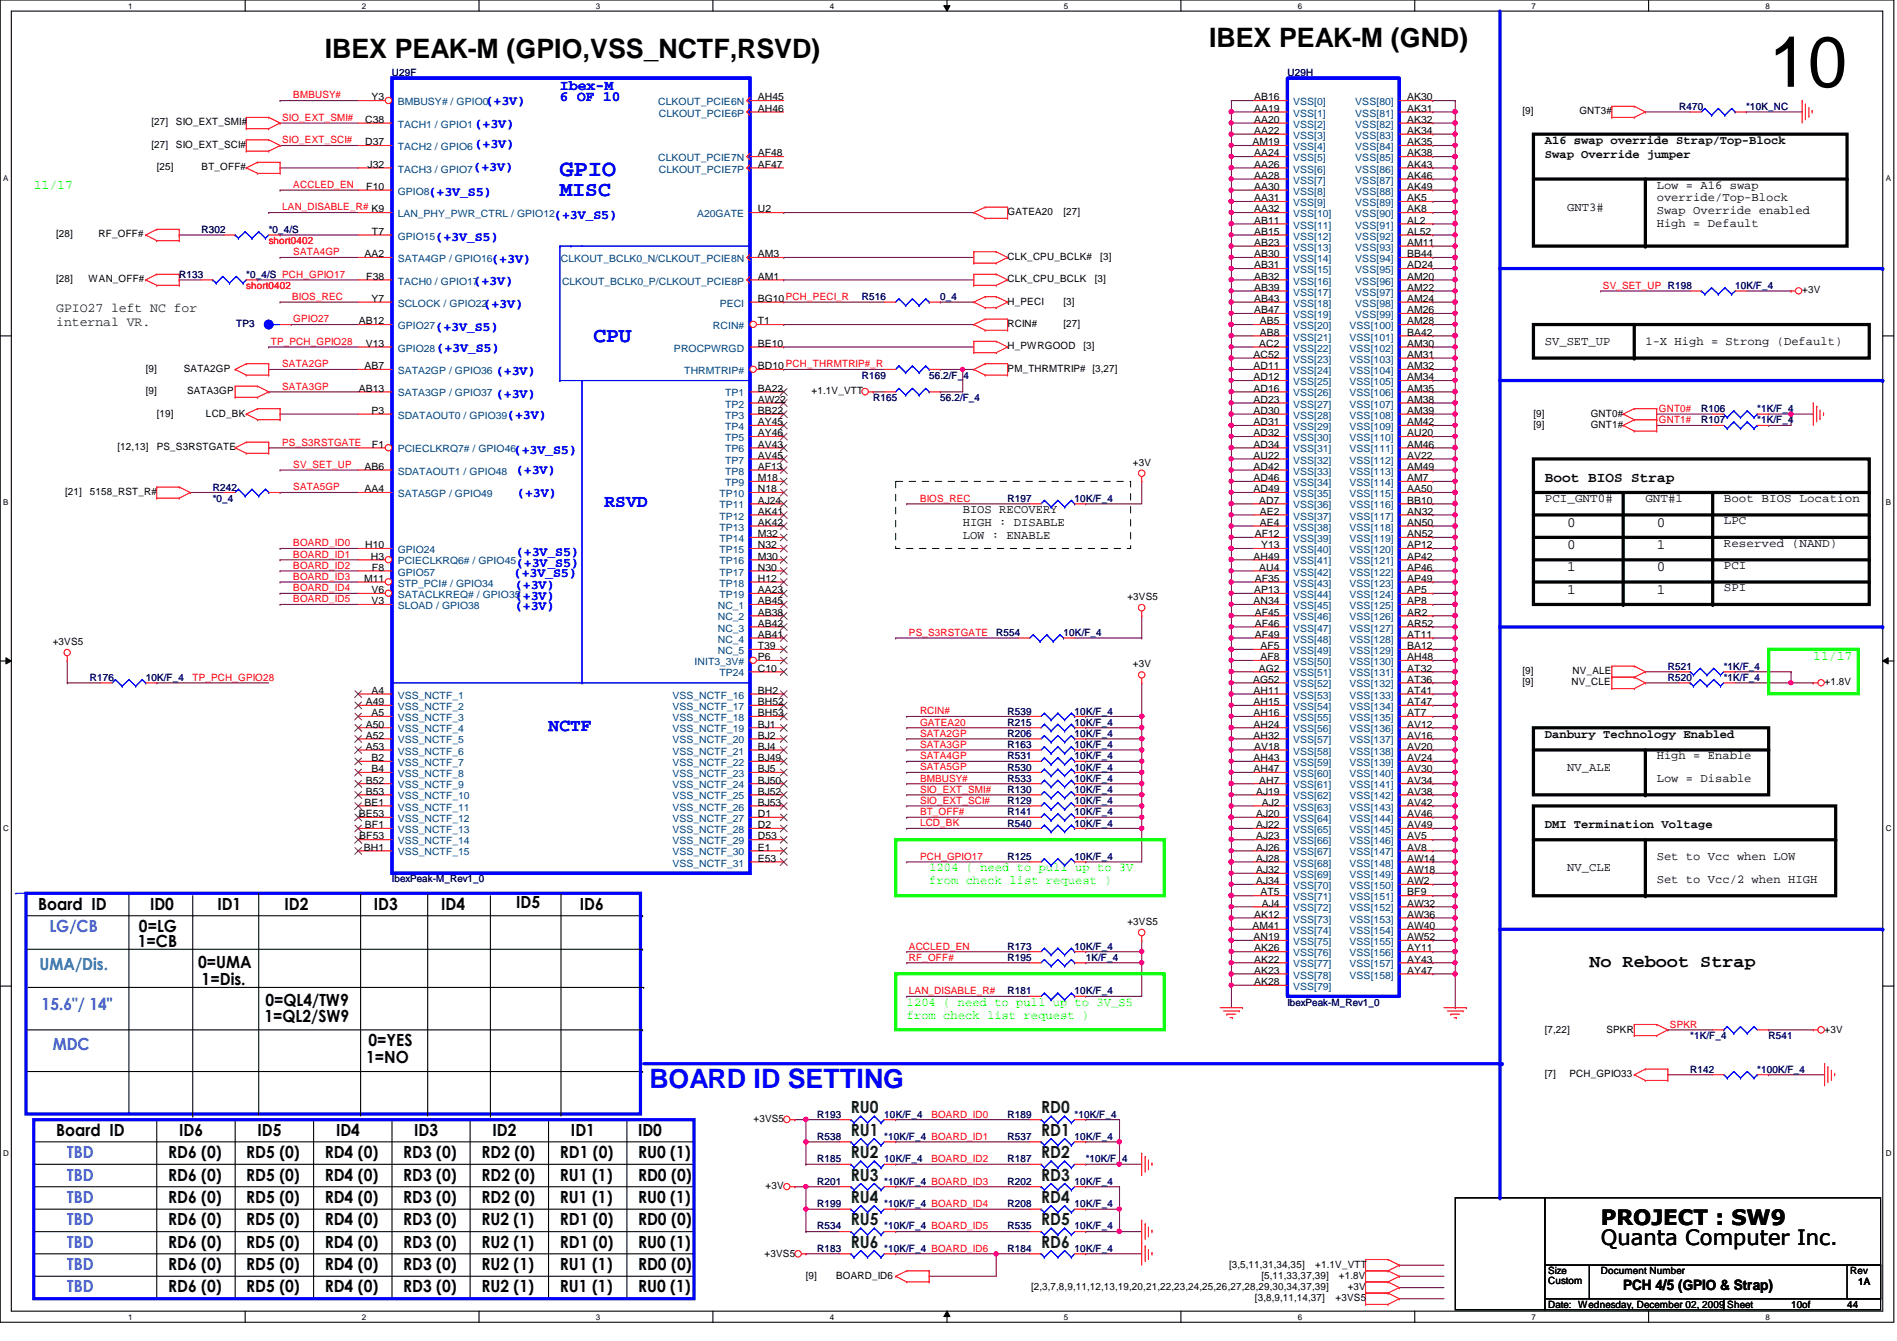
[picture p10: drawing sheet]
<svg xmlns="http://www.w3.org/2000/svg" width="297mm" height="210mm" viewBox="0 0 297 210" stroke-linecap="round" stroke-linejoin="round" font-family="sans-serif">
<defs><g id="words">
<text font-size="11.2" x="276.9" y="13.6">10</text>
<g font-size="4.2">
<text x="50.8" y="9.1">IBEX PEAK-M (GPIO,VSS_NCTF,RSVD)</text>
<text x="189.3" y="7.3">IBEX PEAK-M (GND)</text>
</g>
<text font-size="4.2" fill="#00f" x="101.7" y="170.3">BOARD ID SETTING</text>
<text font-size="3.6" fill="#00f" x="87.7" y="27.5">GPIO</text>
<g font-size="3.3" fill="#00f">
<text x="87.7" y="30.7">MISC</text>
<text x="92.9" y="53.5">CPU</text>
</g>
<g font-size="3.3">
<text x="250.7" y="191.7">PROJECT : SW9</text>
<text x="250.7" y="194.9">Quanta Computer Inc.</text>
</g>
<g font-size="2.8" fill="#00f">
<text x="94.7" y="79.4">RSVD</text>
<text x="85.9" y="114.5">NCTF</text>
</g>
<text font-size="2.8" x="248.9" y="151.3">No Reboot Strap</text>
<g font-size="2.6">
<text x="6" y="142.4">Board ID</text>
<text x="23.5" y="142.4">ID0</text>
<text x="34" y="142.4">ID1</text>
<text x="44.5" y="142.4">ID2</text>
<text x="58.5" y="142.4">ID3</text>
<text x="69.1" y="142.4">ID4</text>
<text x="80.8" y="142.2">ID5</text>
<text x="90.8" y="142.4">ID6</text>
<text x="21.6" y="148.2">1=CB</text>
<text x="21.8" y="145.9">0=LG</text>
<text x="31" y="151.5">0=UMA</text>
<text x="31.6" y="154.1">1=Dis.</text>
<text x="41.4" y="159.9">1=QL2/SW9</text>
<text x="41.6" y="157.4">0=QL4/TW9</text>
<text x="57.3" y="166.4">1=NO</text>
<text x="57.7" y="163.7">0=YES</text>
<text x="8.8" y="177.8">Board ID</text>
<text x="28.1" y="177.8">ID6</text>
<text x="40.3" y="177.8">ID5</text>
<text x="52.6" y="177.8">ID4</text>
<text x="64.9" y="177.8">ID3</text>
<text x="77.1" y="177.8">ID2</text>
<text x="89.4" y="177.8">ID1</text>
<text x="99.9" y="177.8">ID0</text>
<text x="26.3" y="181.3">RD6 (0)</text>
<text x="26.3" y="184.8">RD6 (0)</text>
<text x="38.6" y="184.8">RD5 (0)</text>
<text x="38.6" y="181.3">RD5 (0)</text>
<text x="50.8" y="184.8">RD4 (0)</text>
<text x="50.8" y="181.3">RD4 (0)</text>
<text x="63.1" y="181.3">RD3 (0)</text>
<text x="63.1" y="184.8">RD3 (0)</text>
<text x="75.4" y="181.3">RD2 (0)</text>
<text x="75.4" y="184.8">RD2 (0)</text>
<text x="87.7" y="181.3">RD1 (0)</text>
<text x="87.7" y="184.8">RU1 (1)</text>
<text x="99.9" y="184.8">RD0 (0)</text>
<text x="99.9" y="181.3">RU0 (1)</text>
<text x="26.3" y="188.3">RD6 (0)</text>
<text x="26.3" y="191.8">RD6 (0)</text>
<text x="38.6" y="188.3">RD5 (0)</text>
<text x="38.6" y="191.8">RD5 (0)</text>
<text x="50.8" y="191.8">RD4 (0)</text>
<text x="50.8" y="188.3">RD4 (0)</text>
<text x="63.1" y="191.8">RD3 (0)</text>
<text x="63.1" y="188.3">RD3 (0)</text>
<text x="75.4" y="191.8">RU2 (1)</text>
<text x="75.4" y="188.3">RD2 (0)</text>
<text x="87.7" y="188.3">RU1 (1)</text>
<text x="87.7" y="191.8">RD1 (0)</text>
<text x="99.9" y="191.8">RD0 (0)</text>
<text x="99.9" y="188.3">RU0 (1)</text>
<text x="26.3" y="195.3">RD6 (0)</text>
<text x="38.6" y="195.3">RD5 (0)</text>
<text x="50.8" y="195.3">RD4 (0)</text>
<text x="63.1" y="195.3">RD3 (0)</text>
<text x="75.4" y="195.3">RU2 (1)</text>
<text x="87.7" y="195.3">RD1 (0)</text>
<text x="99.9" y="195.3">RU0 (1)</text>
<text x="26.3" y="198.8">RD6 (0)</text>
<text x="26.3" y="202.3">RD6 (0)</text>
<text x="38.6" y="198.8">RD5 (0)</text>
<text x="38.6" y="202.3">RD5 (0)</text>
<text x="50.8" y="198.8">RD4 (0)</text>
<text x="50.8" y="202.3">RD4 (0)</text>
<text x="63.1" y="198.8">RD3 (0)</text>
<text x="63.1" y="202.3">RD3 (0)</text>
<text x="75.4" y="198.8">RU2 (1)</text>
<text x="75.4" y="202.3">RU2 (1)</text>
<text x="87.7" y="202.3">RU1 (1)</text>
<text x="87.7" y="198.8">RU1 (1)</text>
<text x="99.9" y="202.3">RU0 (1)</text>
<text x="99.9" y="198.8">RD0 (0)</text>
</g>
<g font-size="2.6" fill="#0080ff">
<text x="7.7" y="145.9">LG/CB</text>
<text x="6.5" y="158.2">15.6&quot;/ 14&quot;</text>
<text x="8.3" y="164.3">MDC</text>
<text x="10.5" y="184.8">TBD</text>
<text x="10.5" y="181.3">TBD</text>
<text x="10.5" y="188.3">TBD</text>
<text x="10.5" y="191.8">TBD</text>
<text x="10.5" y="195.3">TBD</text>
<text x="10.5" y="198.8">TBD</text>
<text x="10.5" y="202.3">TBD</text>
</g>
<text font-size="2.6" fill="#0080c0" x="6.2" y="151.8">UMA/Dis.</text>
<g font-size="2.6" fill="#004000">
<text x="133.2" y="174.3">RU0</text>
<text x="133.2" y="177.8">RU1</text>
<text x="163" y="174.3">RD0</text>
<text x="163" y="177.8">RD1</text>
<text x="133.2" y="181.3">RU2</text>
<text x="133.2" y="184.8">RU3</text>
<text x="163" y="181.3">RD2</text>
<text x="163" y="184.8">RD3</text>
<text x="133.2" y="188.3">RU4</text>
<text x="133.2" y="191.8">RU5</text>
<text x="163" y="188.3">RD4</text>
<text x="163" y="191.8">RD5</text>
<text x="133.2" y="195.3">RU6</text>
<text x="163" y="195.3">RD6</text>
</g>
<g font-size="2.2" fill="#00f">
<text x="87.7" y="14.1">Ibex-M</text>
<text x="87.7" y="15.9">6 OF 10</text>
</g>
<g font-size="2.2">
<text x="241.9" y="75.4">Boot BIOS Strap</text>
<text x="245.4" y="82.4">0</text>
<text x="259.4" y="82.4">0</text>
<text x="245.4" y="85.9">0</text>
<text x="245.4" y="89.5">1</text>
<text x="259.4" y="89.5">0</text>
<text x="259.4" y="85.9">1</text>
<text x="245.4" y="92.9">1</text>
<text x="259.4" y="92.9">1</text>
<text x="254.2" y="201.8">PCH 4/5 (GPIO &amp; Strap)</text>
</g>
<g font-size="2.1" fill="#00f">
<text x="76.1" y="16.4">(+3V)</text>
<text x="74.3" y="20.1">(+3V)</text>
<text x="74.3" y="23.2">(+3V)</text>
<text x="74.2" y="26.8">(+3V)</text>
<text x="67.1" y="30.6">(+3V_S5)</text>
<text x="86.8" y="34.3">(+3V_S5)</text>
<text x="68.2" y="37.8">(+3V_S5)</text>
<text x="77" y="41.1">(+3V)</text>
<text x="74.2" y="44.6">(+3V)</text>
<text x="68.2" y="51.8">(+3V_S5)</text>
<text x="75.7" y="48.1">(+3V)</text>
<text x="68.4" y="55.1">(+3V_S5)</text>
<text x="77.7" y="58.6">(+3V)</text>
<text x="77.7" y="62.3">(+3V)</text>
<text x="79.4" y="65.7">(+3V)</text>
<text x="80.5" y="71.1">(+3V_S5)</text>
<text x="80.8" y="74.3">(+3V)</text>
<text x="81" y="77.7">(+3V)</text>
<text x="80.8" y="88.8">(+3V_S5)</text>
<text x="80.8" y="87">(+3V_S5)</text>
<text x="80.5" y="90.3">(+3V_S5)</text>
<text x="80.6" y="92.1">(+3V)</text>
<text x="80.6" y="93.9">(+3V)</text>
<text x="80.6" y="95.5">(+3V)</text>
</g>
<g font-size="2.1" fill="#0f0">
<text x="5.3" y="29.6">11/17</text>
<text x="283.9" y="103.3">11/17</text>
</g>
<g font-size="2.1" fill="#008000">
<text x="8.8" y="48.9">GPIO27 left NC for</text>
<text x="8.8" y="51.1">internal VR.</text>
</g>
<g font-size="1.9">
<text x="241.9" y="22.6">A16 swap override Strap/Top-Block</text>
<text x="241.9" y="24.8">Swap Override jumper</text>
<text x="259.4" y="29.5">Low = A16 swap</text>
<text x="245.4" y="33">GNT3#</text>
<text x="259.4" y="31.5">override/Top-Block</text>
<text x="259.4" y="33.5">Swap Override enabled</text>
<text x="259.4" y="35.5">High = Default</text>
<text x="241.9" y="54.1">SV_SET_UP</text>
<text x="257.6" y="54.1">1-X High = Strong (Default)</text>
<text x="150.7" y="80.3">BIOS RECOVERY</text>
<text x="150.7" y="82.3">HIGH : DISABLE</text>
<text x="241.9" y="78.6">PCI_GNT0#</text>
<text x="257.6" y="78.6">GNT#1</text>
<text x="269.9" y="78.6">Boot BIOS Location</text>
<text x="269.9" y="82.1">LPC</text>
<text x="150.7" y="84.3">LOW : ENABLE</text>
<text x="269.9" y="85.6">Reserved (NAND)</text>
<text x="269.9" y="89.1">PCI</text>
<text x="269.9" y="92.6">SPI</text>
<text x="241.9" y="115.5">Danbury Technology Enabled</text>
<text x="259.4" y="118.9">High = Enable</text>
<text x="245.4" y="120.6">NV_ALE</text>
<text x="259.4" y="122.4">Low = Disable</text>
<text x="241.9" y="129.5">DMI Termination Voltage</text>
<text x="245.4" y="136.4">NV_CLE</text>
<text x="259.4" y="134.7">Set to Vcc when LOW</text>
<text x="259.4" y="138.2">Set to Vcc/2 when HIGH</text>
</g>
<g font-size="1.9" fill="#0f0">
<text x="145.5" y="136.4">1204 ( need to pull up to 3V</text>
<text x="145.5" y="138.4">from check list request )</text>
<text x="142" y="157.4">1204 ( need to pull up to 3V_S5</text>
<text x="142" y="159.4">from check list request )</text>
</g>
<g font-size="1.6" fill="#000080">
<text x="61.4" y="11.9">U29F</text>
<text x="201.6" y="11.9">U29H</text>
<text x="262.9" y="17.2">R470</text>
<text x="273.4" y="17.2">*10K_NC</text>
<text x="31.6" y="36.5">R302</text>
<text x="42.1" y="36.5">*0_4/S</text>
<text x="28.1" y="43.5">R133</text>
<text x="38.6" y="43.5">*0_4/S PCH_GPIO17</text>
<text x="135" y="47">R516</text>
<text x="147.2" y="47">0_4</text>
<text x="271.7" y="45.3">10K/F_4</text>
<text x="37" y="51.2">TP3</text>
<text x="135" y="59.3">R169</text>
<text x="145.5" y="59.3">56.2/F_4</text>
<text x="136.7" y="62.8">R165</text>
<text x="147.2" y="62.8">56.2/F_4</text>
<text x="266.4" y="64.5">R106</text>
<text x="275.2" y="64.5">*1K/F_4</text>
<text x="266.4" y="66.3">R107</text>
<text x="275.2" y="66.3">*1K/F_4</text>
<text x="33.3" y="76.8">R242</text>
<text x="33.3" y="78.5">*0_4</text>
<text x="157.8" y="78.5">R197</text>
<text x="168.3" y="78.5">10K/F_4</text>
<text x="156" y="99.6">R554</text>
<text x="166.5" y="99.6">10K/F_4</text>
<text x="14.1" y="106.6">R176</text>
<text x="22.8" y="106.6">10K/F_4</text>
<text x="261.2" y="104.8">R521</text>
<text x="261.2" y="106.6">R520</text>
<text x="269.9" y="104.8">*1K/F_4</text>
<text x="269.9" y="106.6">*1K/F_4</text>
<text x="157.8" y="111.8">R539</text>
<text x="157.8" y="113.6">R215</text>
<text x="168.3" y="111.8">10K/F_4</text>
<text x="168.3" y="113.6">10K/F_4</text>
<text x="157.8" y="118.8">R531</text>
<text x="157.8" y="117.1">R163</text>
<text x="157.8" y="115.4">R206</text>
<text x="168.3" y="118.8">10K/F_4</text>
<text x="168.3" y="117.1">10K/F_4</text>
<text x="168.3" y="115.4">10K/F_4</text>
<text x="157.8" y="122.3">R533</text>
<text x="157.8" y="125.9">R129</text>
<text x="157.8" y="124.1">R130</text>
<text x="157.8" y="120.6">R530</text>
<text x="168.3" y="122.3">10K/F_4</text>
<text x="168.3" y="125.9">10K/F_4</text>
<text x="168.3" y="124.1">10K/F_4</text>
<text x="168.3" y="120.6">10K/F_4</text>
<text x="157.8" y="129.4">R540</text>
<text x="157.8" y="127.6">R141</text>
<text x="168.3" y="129.4">10K/F_4</text>
<text x="168.3" y="127.6">10K/F_4</text>
<text x="157.8" y="134.6">R125</text>
<text x="168.3" y="134.6">10K/F_4</text>
<text x="61.4" y="138.1">IbexPeak-M_Rev1_0</text>
<text x="157.8" y="148.6">R173</text>
<text x="168.3" y="148.6">10K/F_4</text>
<text x="157.8" y="155.7">R181</text>
<text x="157.8" y="150.4">R195</text>
<text x="168.3" y="155.7">10K/F_4</text>
<text x="170" y="150.4">1K/F_4</text>
<text x="201.6" y="157.4">IbexPeak-M_Rev1_0</text>
<text x="264.7" y="167.9">R142</text>
<text x="264.7" y="162.6">*1K/F_4</text>
<text x="275.2" y="167.9">*100K/F_4</text>
<text x="276.9" y="162.6">R541</text>
<text x="128" y="174.9">R193</text>
<text x="128" y="178.4">R538</text>
<text x="138.5" y="174.9">10K/F_4</text>
<text x="138.5" y="178.4">*10K/F_4 BOARD_ID1</text>
<text x="157.8" y="174.9">R189</text>
<text x="157.8" y="178.4">R537</text>
<text x="168.3" y="174.9">*10K/F_4</text>
<text x="168.3" y="178.4">10K/F_4</text>
<text x="128" y="181.9">R185</text>
<text x="128" y="185.5">R201</text>
<text x="138.5" y="181.9">10K/F_4</text>
<text x="138.5" y="185.5">*10K/F_4 BOARD_ID3</text>
<text x="157.8" y="185.5">R202</text>
<text x="157.8" y="181.9">R187</text>
<text x="168.3" y="185.5">10K/F_4</text>
<text x="170" y="181.9">*10K/F_4</text>
<text x="128" y="188.9">R199</text>
<text x="138.5" y="188.9">*10K/F_4 BOARD_ID4</text>
<text x="157.8" y="188.9">R208</text>
<text x="168.3" y="188.9">10K/F_4</text>
<text x="128" y="196">R183</text>
<text x="128" y="192.4">R534</text>
<text x="138.5" y="196">*10K/F_4 BOARD_ID6</text>
<text x="138.5" y="192.4">*10K/F_4 BOARD_ID5</text>
<text x="157.8" y="192.4">R535</text>
<text x="157.8" y="196">R184</text>
<text x="168.3" y="192.4">10K/F_4</text>
<text x="168.3" y="196">10K/F_4</text>
</g>
<g font-size="1.6" fill="#f00">
<text x="45.9" y="15.4">BMBUSY#</text>
<text x="44.2" y="18.9">SIO_EXT_SMI#</text>
<text x="44.2" y="22.4">SIO_EXT_SCI#</text>
<text x="45.9" y="29.4">ACCLED_EN</text>
<text x="44.2" y="32.9">LAN_DISABLE_R# K9</text>
<text x="42.1" y="38.2">short0402</text>
<text x="45.9" y="40">SATA4GP</text>
<text x="38.6" y="45.3">short0402</text>
<text x="45.8" y="46.9">BIOS_REC</text>
<text x="251" y="45.2">SV_SET_UP R198</text>
<text x="42.4" y="54">TP_PCH_GPIO28</text>
<text x="45.9" y="50.5">GPIO27</text>
<text x="44.2" y="57.5">SATA2GP</text>
<text x="44.2" y="61">SATA3GP</text>
<text x="259.8" y="64.5">GNT0#</text>
<text x="44.2" y="69.8">PS_S3RSTGATE</text>
<text x="259.8" y="66.3">GNT1#</text>
<text x="45.9" y="73.2">SV_SET_UP</text>
<text x="45.9" y="76.8">SATA5GP</text>
<text x="144.1" y="78.5">BIOS_REC</text>
<text x="45.9" y="87.3">BOARD_ID1</text>
<text x="45.9" y="89">BOARD_ID2</text>
<text x="45.9" y="85.5">BOARD_ID0</text>
<text x="45.9" y="90.8">BOARD_ID3</text>
<text x="45.9" y="92.5">BOARD_ID4</text>
<text x="45.9" y="94.3">BOARD_ID5</text>
<text x="142.3" y="99.5">PS_S3RSTGATE</text>
<text x="30.1" y="106.6">TP_PCH_GPIO28</text>
<text x="144.1" y="113.6">GATEA20</text>
<text x="144.1" y="111.8">RCIN#</text>
<text x="144.1" y="115.3">SATA2GP</text>
<text x="144.1" y="117.1">SATA3GP</text>
<text x="144.1" y="118.8">SATA4GP</text>
<text x="144.1" y="122.3">BMBUSY#</text>
<text x="144.1" y="124.1">SIO_EXT_SMI#</text>
<text x="144.1" y="125.8">SIO_EXT_SCI#</text>
<text x="144.1" y="120.6">SATA5GP</text>
<text x="144.1" y="127.6">BT_OFF#</text>
<text x="144.1" y="129.3">LCD_BK</text>
<text x="144.1" y="134.6">PCH_GPIO17</text>
<text x="142.3" y="148.6">ACCLED_EN</text>
<text x="142.3" y="155.6">LAN_DISABLE_R#</text>
<text x="142.3" y="150.4">RF_OFF#</text>
<text x="261.5" y="160.9">SPKR</text>
<text x="145.8" y="174.9">BOARD_ID0</text>
<text x="145.8" y="181.9">BOARD_ID2</text>
</g>
<g font-size="1.6">
<text x="58.2" y="15.7">Y3</text>
<text x="118.7" y="15.7">AH45</text>
<text x="118.7" y="17.5">AH46</text>
<text x="196.4" y="17.5">AA19</text>
<text x="196.4" y="15.7">AB16</text>
<text x="220.3" y="15.7">AK30</text>
<text x="220.3" y="17.5">AK31</text>
<text x="238.4" y="17.9">[9]</text>
<text x="247.3" y="17.9">GNT3#</text>
<text x="23.7" y="19.6">[27]</text>
<text x="23.7" y="23.2">[27]</text>
<text x="27.6" y="19.6">SIO_EXT_SMI#</text>
<text x="27.6" y="23.2">SIO_EXT_SCI#</text>
<text x="57.2" y="22.7">D37</text>
<text x="57.2" y="19.2">C38</text>
<text x="196.1" y="22.7">AM19</text>
<text x="196.4" y="19.2">AA20</text>
<text x="196.4" y="21">AA22</text>
<text x="220.3" y="19.2">AK32</text>
<text x="220.3" y="21">AK34</text>
<text x="220.3" y="22.7">AK35</text>
<text x="24.5" y="26.7">[25]</text>
<text x="31.6" y="26.7">BT_OFF#</text>
<text x="57.4" y="29.7">F10</text>
<text x="57.6" y="26.2">J32</text>
<text x="118.7" y="24.5">AF48</text>
<text x="118.7" y="26.2">AF47</text>
<text x="196.4" y="24.5">AA24</text>
<text x="196.4" y="26.2">AA26</text>
<text x="196.4" y="28">AA28</text>
<text x="196.4" y="29.7">AA30</text>
<text x="220.3" y="24.5">AK38</text>
<text x="220.3" y="26.2">AK43</text>
<text x="220.3" y="28">AK46</text>
<text x="220.3" y="29.7">AK49</text>
<text x="118.7" y="33.2">U2</text>
<text x="157.8" y="33.7">GATEA20</text>
<text x="166.5" y="33.7">[27]</text>
<text x="196.4" y="31.5">AA31</text>
<text x="196.4" y="33.2">AA32</text>
<text x="196.4" y="35">AB11</text>
<text x="220.3" y="31.5">AK5</text>
<text x="220.3" y="33.2">AK8</text>
<text x="220.3" y="35">AL2</text>
<text x="8.8" y="37.2">[28]</text>
<text x="15.4" y="37.2">RF_OFF#</text>
<text x="57.1" y="40.3">AA2</text>
<text x="58.2" y="36.7">T7</text>
<text x="118.7" y="40.3">AM3</text>
<text x="157.8" y="40.7">CLK_CPU_BCLK#</text>
<text x="172.3" y="40.7">[3]</text>
<text x="196.4" y="36.7">AB15</text>
<text x="196.4" y="38.5">AB23</text>
<text x="196.4" y="40.3">AB30</text>
<text x="196.4" y="42">AB31</text>
<text x="220.3" y="36.7">AL52</text>
<text x="220.3" y="38.5">AM11</text>
<text x="220.3" y="42">AD24</text>
<text x="220.3" y="40.3">BB44</text>
<text x="8.8" y="44.2">[28]</text>
<text x="13.9" y="44.2">WAN_OFF#</text>
<text x="57.4" y="43.8">F38</text>
<text x="58.2" y="47.2">Y7</text>
<text x="118.7" y="47.2">BG10PCH_PECI_R</text>
<text x="118.7" y="43.8">AM1</text>
<text x="157.8" y="44.2">CLK_CPU_BCLK</text>
<text x="157.8" y="47.7">H_PECI</text>
<text x="166.5" y="47.7">[3]</text>
<text x="171.4" y="44.2">[3]</text>
<text x="196.4" y="43.8">AB32</text>
<text x="196.4" y="45.5">AB39</text>
<text x="196.4" y="47.2">AB43</text>
<text x="220.3" y="43.8">AM20</text>
<text x="220.3" y="45.5">AM22</text>
<text x="220.3" y="47.2">AM24</text>
<text x="282.2" y="45.9">+3V</text>
<text x="56.2" y="50.8">AB12</text>
<text x="118.7" y="50.8">T1</text>
<text x="157.8" y="51.2">RCIN#</text>
<text x="166.5" y="51.2">[27]</text>
<text x="196.4" y="49">AB47</text>
<text x="197.3" y="50.8">AB5</text>
<text x="197.3" y="52.5">AB8</text>
<text x="220.3" y="49">AM26</text>
<text x="220.3" y="50.8">AM28</text>
<text x="220.3" y="52.5">BA42</text>
<text x="22.8" y="58.2">[9]</text>
<text x="28.8" y="58.2">SATA2GP</text>
<text x="57.1" y="57.8">AB7</text>
<text x="57.3" y="54.3">V13</text>
<text x="118.7" y="54.3">BE10</text>
<text x="118.7" y="57.8">BD10 PCH_THRMTRIP#_R</text>
<text x="157.8" y="54.7">H_PWRGOOD</text>
<text x="157.8" y="58.2">PM_THRMTRIP# [3,27]</text>
<text x="169.7" y="54.7">[3]</text>
<text x="196.3" y="56">AC52</text>
<text x="196.3" y="57.8">AD11</text>
<text x="196.3" y="59.5">AD12</text>
<text x="197.2" y="54.3">AC2</text>
<text x="220.3" y="54.3">AM30</text>
<text x="220.3" y="56">AM31</text>
<text x="220.3" y="57.8">AM32</text>
<text x="220.3" y="59.5">AM34</text>
<text x="22.8" y="61.7">[9]</text>
<text x="24.6" y="65.2">[19]</text>
<text x="29.3" y="61.7">SATA3GP</text>
<text x="32.3" y="65.2">LCD_BK</text>
<text x="56.2" y="61.3">AB13</text>
<text x="58.2" y="64.8">P3</text>
<text x="118.7" y="64.8">BB22</text>
<text x="118.7" y="61.3">BA22</text>
<text x="118.7" y="63">AW22</text>
<text x="127.1" y="61.7">+1.1V_VTT</text>
<text x="196.3" y="61.3">AD16</text>
<text x="196.3" y="63">AD23</text>
<text x="196.3" y="64.8">AD30</text>
<text x="220.3" y="61.3">AM35</text>
<text x="220.3" y="63">AM38</text>
<text x="220.3" y="64.8">AM39</text>
<text x="240.1" y="65.2">[9]</text>
<text x="249.1" y="65.2">GNT0#</text>
<text x="18.4" y="70.5">[12,13]</text>
<text x="24.6" y="70.5">PS_S3RSTGATE</text>
<text x="58.2" y="70.1">F1</text>
<text x="118.7" y="68.3">AY46</text>
<text x="118.7" y="66.5">AY45</text>
<text x="118.7" y="70.1">AV43</text>
<text x="118.7" y="71.8">AV45</text>
<text x="196.3" y="66.5">AD31</text>
<text x="196.3" y="68.3">AD32</text>
<text x="196.3" y="70.1">AD34</text>
<text x="196.3" y="71.8">AU22</text>
<text x="220.3" y="66.5">AM42</text>
<text x="220.3" y="68.3">AU20</text>
<text x="220.3" y="70.1">AM46</text>
<text x="220.3" y="71.8">AV22</text>
<text x="240.1" y="67">[9]</text>
<text x="249.1" y="67">GNT1#</text>
<text x="10.2" y="77.5">[21]</text>
<text x="14.1" y="77.5">5158_RST_R#</text>
<text x="57.1" y="77">AA4</text>
<text x="57.1" y="73.5">AB6</text>
<text x="118.7" y="75.3">M18</text>
<text x="118.7" y="77">N18</text>
<text x="118.7" y="73.5">AF13</text>
<text x="177.4" y="72.9">+3V</text>
<text x="196.3" y="73.5">AD42</text>
<text x="196.3" y="75.3">AD46</text>
<text x="196.3" y="77">AD49</text>
<text x="220.3" y="73.5">AM49</text>
<text x="220.3" y="75.3">AM7</text>
<text x="220.3" y="77">AA50</text>
<text x="118.7" y="78.8">AJ24</text>
<text x="118.7" y="80.6">AK41</text>
<text x="118.7" y="82.3">AK42</text>
<text x="197.2" y="78.8">AD7</text>
<text x="197.3" y="80.6">AE2</text>
<text x="197.3" y="82.3">AE4</text>
<text x="220.3" y="78.8">BB10</text>
<text x="220.3" y="80.6">AN32</text>
<text x="220.3" y="82.3">AN50</text>
<text x="57.2" y="85.8">H10</text>
<text x="58.1" y="87.6">H3</text>
<text x="58.2" y="89.3">F8</text>
<text x="118.7" y="87.6">M30</text>
<text x="118.7" y="89.3">N30</text>
<text x="118.7" y="84.1">M32</text>
<text x="118.7" y="85.8">N32</text>
<text x="196.3" y="87.6">AH49</text>
<text x="196.5" y="84.1">AF12</text>
<text x="197.2" y="89.3">AU4</text>
<text x="197.5" y="85.8">Y13</text>
<text x="220.3" y="84.1">AN52</text>
<text x="220.3" y="85.8">AP12</text>
<text x="220.3" y="87.6">AP42</text>
<text x="220.3" y="89.3">AP46</text>
<text x="57" y="91.1">M11</text>
<text x="58.2" y="94.6">V3</text>
<text x="58.2" y="92.8">V6</text>
<text x="118.7" y="94.6">AB45</text>
<text x="118.7" y="92.8">AA23</text>
<text x="118.7" y="91.1">H12</text>
<text x="176.5" y="94">+3VS5</text>
<text x="196.3" y="94.6">AN34</text>
<text x="196.4" y="92.8">AP13</text>
<text x="196.5" y="91.1">AF35</text>
<text x="220.3" y="91.1">AP49</text>
<text x="220.3" y="92.8">AP5</text>
<text x="220.3" y="94.6">AP8</text>
<text x="8.3" y="101">+3VS5</text>
<text x="118.7" y="96.4">AB38</text>
<text x="118.7" y="98.1">AB42</text>
<text x="118.7" y="99.8">AB41</text>
<text x="118.7" y="101.6">T39</text>
<text x="196.5" y="96.4">AF45</text>
<text x="196.5" y="98.1">AF46</text>
<text x="196.5" y="99.8">AF49</text>
<text x="197.4" y="101.6">AF5</text>
<text x="220.3" y="96.4">AR2</text>
<text x="220.3" y="98.1">AR52</text>
<text x="220.3" y="99.8">AT11</text>
<text x="220.3" y="101.6">BA12</text>
<text x="118.7" y="103.3">P6</text>
<text x="118.7" y="105.1">C10</text>
<text x="177.4" y="104.5">+3V</text>
<text x="196.2" y="106.8">AG52</text>
<text x="197.1" y="105.1">AG2</text>
<text x="197.4" y="103.3">AF8</text>
<text x="220.3" y="105.1">AT32</text>
<text x="220.3" y="106.8">AT36</text>
<text x="220.3" y="103.3">AH48</text>
<text x="238.4" y="105.5">[9]</text>
<text x="238.4" y="107.3">[9]</text>
<text x="246.1" y="107.3">NV_CLE</text>
<text x="246.2" y="105.5">NV_ALE</text>
<text x="285.7" y="107.3">+1.8V</text>
<text x="57.3" y="110.4">A49</text>
<text x="57.3" y="113.9">A50</text>
<text x="58.2" y="108.6">A4</text>
<text x="58.2" y="112.1">A5</text>
<text x="118.7" y="108.6">BH2</text>
<text x="118.7" y="110.4">BH52</text>
<text x="118.7" y="112.1">BH53</text>
<text x="118.7" y="113.9">BJ1</text>
<text x="196.3" y="108.6">AH11</text>
<text x="196.3" y="110.4">AH15</text>
<text x="196.3" y="112.1">AH16</text>
<text x="196.3" y="113.9">AH24</text>
<text x="220.3" y="108.6">AT41</text>
<text x="220.3" y="110.4">AT47</text>
<text x="220.3" y="112.1">AT7</text>
<text x="220.3" y="113.9">AV12</text>
<text x="57.3" y="115.6">A52</text>
<text x="57.3" y="117.3">A53</text>
<text x="58.2" y="119.1">B2</text>
<text x="118.7" y="115.6">BJ2</text>
<text x="118.7" y="117.3">BJ4</text>
<text x="118.7" y="119.1">BJ49</text>
<text x="196.3" y="115.6">AH32</text>
<text x="196.3" y="119.1">AH43</text>
<text x="196.4" y="117.3">AV18</text>
<text x="220.3" y="115.6">AV16</text>
<text x="220.3" y="117.3">AV20</text>
<text x="220.3" y="119.1">AV24</text>
<text x="57.3" y="122.6">B52</text>
<text x="57.3" y="124.4">B53</text>
<text x="58.2" y="120.9">B4</text>
<text x="118.7" y="120.9">BJ5</text>
<text x="118.7" y="122.6">BJ50</text>
<text x="118.7" y="124.4">BJ52</text>
<text x="196.3" y="120.9">AH47</text>
<text x="196.7" y="124.4">AJ19</text>
<text x="197.2" y="122.6">AH7</text>
<text x="220.3" y="120.9">AV30</text>
<text x="220.3" y="122.6">AV34</text>
<text x="220.3" y="124.4">AV38</text>
<text x="56.2" y="127.9">BE53</text>
<text x="56.3" y="131.4">BF53</text>
<text x="57.1" y="126.1">BE1</text>
<text x="57.1" y="129.6">BF1</text>
<text x="118.7" y="126.1">BJ53</text>
<text x="118.7" y="127.9">D1</text>
<text x="118.7" y="129.6">D2</text>
<text x="118.7" y="131.4">D53</text>
<text x="196.7" y="127.9">AJ20</text>
<text x="196.7" y="129.6">AJ22</text>
<text x="196.7" y="131.4">AJ23</text>
<text x="197.6" y="126.1">AJ2</text>
<text x="220.3" y="126.1">AV42</text>
<text x="220.3" y="127.9">AV46</text>
<text x="220.3" y="129.6">AV49</text>
<text x="220.3" y="131.4">AV5</text>
<text x="57" y="133.1">BH1</text>
<text x="118.7" y="133.1">E1</text>
<text x="118.7" y="134.9">E53</text>
<text x="196.7" y="133.1">AJ26</text>
<text x="196.7" y="134.9">AJ28</text>
<text x="196.7" y="136.7">AJ32</text>
<text x="220.3" y="133.1">AV8</text>
<text x="220.3" y="134.9">AW14</text>
<text x="220.3" y="136.7">AW18</text>
<text x="196.4" y="143.6">AK12</text>
<text x="196.7" y="138.4">AJ34</text>
<text x="197.4" y="140.2">AT5</text>
<text x="197.6" y="141.9">AJ4</text>
<text x="220.3" y="138.4">AW2</text>
<text x="220.3" y="140.2">BF9</text>
<text x="220.3" y="141.9">AW32</text>
<text x="220.3" y="143.6">AW36</text>
<text x="176.5" y="144.8">+3VS5</text>
<text x="196.1" y="145.4">AM41</text>
<text x="196.3" y="147.2">AN19</text>
<text x="196.4" y="148.9">AK26</text>
<text x="220.3" y="145.4">AW40</text>
<text x="220.3" y="147.2">AW52</text>
<text x="220.3" y="148.9">AY11</text>
<text x="196.4" y="150.7">AK22</text>
<text x="196.4" y="152.4">AK23</text>
<text x="196.4" y="154.2">AK28</text>
<text x="220.3" y="150.7">AY43</text>
<text x="220.3" y="152.4">AY47</text>
<text x="241.9" y="161.6">[7,22]</text>
<text x="251.5" y="161.6">SPKR</text>
<text x="285.7" y="161.6">+3V</text>
<text x="241.9" y="168.6">[7]</text>
<text x="245.7" y="168.6">PCH_GPIO33</text>
<text x="118" y="175.6">+3VS5</text>
<text x="119.9" y="186.1">+3V</text>
<text x="119.7" y="196.7">+3VS5</text>
<text x="126.2" y="200.2">[9]</text>
<text x="130.9" y="200.2">BOARD_ID6</text>
<text x="161.5" y="201.9">[2,3,7,8,9,11,12,13,19,20,21,22,23,24,25,26,27,28,29,30,34,37,39]</text>
<text x="192.4" y="198.4">[3,5,11,31,34,35]</text>
<text x="196.5" y="203.7">[3,8,9,11,14,37]</text>
<text x="197.5" y="200.2">[5,11,33,37,39]</text>
<text x="205.9" y="198.4">+1.1V_VTT</text>
<text x="209.1" y="203.7">+3VS5</text>
<text x="209.6" y="200.2">+1.8V</text>
<text x="211" y="201.9">+3V</text>
<text x="242.4" y="199.5">Size</text>
<text x="242.4" y="201">Custom</text>
<text x="250.7" y="199.5">Document Number</text>
<text x="289.7" y="199.5">Rev</text>
<text x="291" y="201.2">1A</text>
<text x="242.4" y="204.7">Date: Wednesday, December 02, 2009 Sheet</text>
<text x="280.5" y="204.7">10of</text>
<text x="289.2" y="204.7">44</text>
</g>
<g font-size="1.6" fill="#004080">
<text x="62.3" y="16.5">BMBUSY# / GPIO0</text>
<text x="103.1" y="16.5">CLKOUT_PCIE6N</text>
<text x="202.5" y="16.5">VSS[0]</text>
<text x="212.2" y="16.5">VSS[80]</text>
<text x="62.3" y="23.5">TACH2 / GPIO6</text>
<text x="62.3" y="20">TACH1 / GPIO1</text>
<text x="103.2" y="18.2">CLKOUT_PCIE6P</text>
<text x="202.5" y="18.2">VSS[1]</text>
<text x="202.5" y="20">VSS[2]</text>
<text x="202.5" y="21.7">VSS[3]</text>
<text x="202.5" y="23.5">VSS[4]</text>
<text x="212.2" y="18.2">VSS[81]</text>
<text x="212.2" y="20">VSS[82]</text>
<text x="212.2" y="21.7">VSS[83]</text>
<text x="212.2" y="23.5">VSS[84]</text>
<text x="62.3" y="27">TACH3 / GPIO7</text>
<text x="103.1" y="25.2">CLKOUT_PCIE7N</text>
<text x="103.2" y="27">CLKOUT_PCIE7P</text>
<text x="202.5" y="25.2">VSS[5]</text>
<text x="202.5" y="27">VSS[6]</text>
<text x="202.5" y="28.7">VSS[7]</text>
<text x="212.2" y="25.2">VSS[85]</text>
<text x="212.2" y="27">VSS[86]</text>
<text x="212.2" y="28.7">VSS[87]</text>
<text x="62.3" y="34">LAN_PHY_PWR_CTRL / GPIO12</text>
<text x="62.3" y="30.5">GPIO8</text>
<text x="109.2" y="34">A20GATE</text>
<text x="202.5" y="30.5">VSS[8]</text>
<text x="202.5" y="32.3">VSS[9]</text>
<text x="202.5" y="34">VSS[10]</text>
<text x="202.5" y="35.8">VSS[11]</text>
<text x="212.2" y="30.5">VSS[88]</text>
<text x="212.2" y="32.3">VSS[89]</text>
<text x="212.2" y="34">VSS[90]</text>
<text x="212.2" y="35.8">VSS[91]</text>
<text x="62.3" y="37.5">GPIO15</text>
<text x="62.3" y="41">SATA4GP / GPIO16</text>
<text x="87.8" y="41">CLKOUT_BCLK0_N/CLKOUT_PCIE8N</text>
<text x="202.5" y="37.5">VSS[12]</text>
<text x="202.5" y="39.2">VSS[13]</text>
<text x="202.5" y="41">VSS[14]</text>
<text x="212.2" y="37.5">VSS[92]</text>
<text x="212.2" y="39.2">VSS[93]</text>
<text x="212.2" y="41">VSS[94]</text>
<text x="62.3" y="44.5">TACH0 / GPIO17</text>
<text x="88" y="44.5">CLKOUT_BCLK0_P/CLKOUT_PCIE8P</text>
<text x="202.5" y="42.8">VSS[15]</text>
<text x="202.5" y="44.5">VSS[16]</text>
<text x="202.5" y="46.3">VSS[17]</text>
<text x="212.2" y="44.5">VSS[96]</text>
<text x="212.2" y="46.3">VSS[97]</text>
<text x="212.2" y="42.8">VSS[95]</text>
<text x="62.3" y="51.5">GPIO27</text>
<text x="62.3" y="48">SCLOCK / GPIO22</text>
<text x="111.6" y="51.5">RCIN#</text>
<text x="112.7" y="48">PECI</text>
<text x="202.5" y="48">VSS[18]</text>
<text x="202.5" y="49.8">VSS[19]</text>
<text x="202.5" y="51.5">VSS[20]</text>
<text x="202.5" y="53.3">VSS[21]</text>
<text x="211.3" y="51.5">VSS[100]</text>
<text x="211.3" y="53.3">VSS[101]</text>
<text x="212.2" y="48">VSS[98]</text>
<text x="212.2" y="49.8">VSS[99]</text>
<text x="62.3" y="55">GPIO28</text>
<text x="62.3" y="58.5">SATA2GP / GPIO36</text>
<text x="105.5" y="55">PROCPWRGD</text>
<text x="107.1" y="58.5">THRMTRIP#</text>
<text x="202.5" y="55">VSS[22]</text>
<text x="202.5" y="56.8">VSS[23]</text>
<text x="202.5" y="58.5">VSS[24]</text>
<text x="211.3" y="55">VSS[102]</text>
<text x="211.3" y="56.8">VSS[103]</text>
<text x="211.3" y="58.5">VSS[104]</text>
<text x="62.3" y="62.1">SATA3GP / GPIO37</text>
<text x="62.3" y="65.5">SDATAOUT0 / GPIO39</text>
<text x="113.5" y="65.5">TP3</text>
<text x="113.5" y="62.1">TP1</text>
<text x="113.5" y="63.8">TP2</text>
<text x="202.5" y="60.3">VSS[25]</text>
<text x="202.5" y="62.1">VSS[26]</text>
<text x="202.5" y="63.8">VSS[27]</text>
<text x="202.5" y="65.5">VSS[28]</text>
<text x="211.3" y="60.3">VSS[105]</text>
<text x="211.3" y="62.1">VSS[106]</text>
<text x="211.3" y="63.8">VSS[107]</text>
<text x="211.3" y="65.5">VSS[108]</text>
<text x="62.3" y="70.8">PCIECLKRQ7# / GPIO46</text>
<text x="113.5" y="69">TP5</text>
<text x="113.5" y="67.3">TP4</text>
<text x="113.5" y="70.8">TP6</text>
<text x="202.5" y="67.3">VSS[29]</text>
<text x="202.5" y="69">VSS[30]</text>
<text x="202.5" y="70.8">VSS[31]</text>
<text x="211.3" y="67.3">VSS[109]</text>
<text x="211.3" y="69">VSS[110]</text>
<text x="211.3" y="70.8">VSS[111]</text>
<text x="62.3" y="77.8">SATA5GP / GPIO49</text>
<text x="62.3" y="74.3">SDATAOUT1 / GPIO48</text>
<text x="112.6" y="77.8">TP10</text>
<text x="113.5" y="76.1">TP9</text>
<text x="113.5" y="72.6">TP7</text>
<text x="113.5" y="74.3">TP8</text>
<text x="202.5" y="74.3">VSS[33]</text>
<text x="202.5" y="76.1">VSS[34]</text>
<text x="202.5" y="77.8">VSS[35]</text>
<text x="202.5" y="72.6">VSS[32]</text>
<text x="211.3" y="72.6">VSS[112]</text>
<text x="211.3" y="74.3">VSS[113]</text>
<text x="211.3" y="76.1">VSS[114]</text>
<text x="211.3" y="77.8">VSS[115]</text>
<text x="112.6" y="79.6">TP11</text>
<text x="112.6" y="81.3">TP12</text>
<text x="112.6" y="83.1">TP13</text>
<text x="202.5" y="79.6">VSS[36]</text>
<text x="202.5" y="81.3">VSS[37]</text>
<text x="202.5" y="83.1">VSS[38]</text>
<text x="211.3" y="79.6">VSS[116]</text>
<text x="211.3" y="81.3">VSS[117]</text>
<text x="211.3" y="83.1">VSS[118]</text>
<text x="62.3" y="86.6">GPIO24</text>
<text x="62.3" y="88.3">PCIECLKRQ6# / GPIO45</text>
<text x="112.6" y="88.3">TP16</text>
<text x="112.6" y="84.8">TP14</text>
<text x="112.6" y="86.6">TP15</text>
<text x="202.5" y="84.8">VSS[39]</text>
<text x="202.5" y="86.6">VSS[40]</text>
<text x="202.5" y="88.3">VSS[41]</text>
<text x="211.3" y="84.8">VSS[119]</text>
<text x="211.3" y="86.6">VSS[120]</text>
<text x="211.3" y="88.3">VSS[121]</text>
<text x="62.3" y="90.1">GPIO57</text>
<text x="62.3" y="95.3">SLOAD / GPIO38</text>
<text x="62.3" y="91.8">STP_PCI# / GPIO34</text>
<text x="62.3" y="93.6">SATACLKREQ# / GPIO35</text>
<text x="112.4" y="95.3">NC_1</text>
<text x="112.6" y="90.1">TP17</text>
<text x="112.6" y="93.6">TP19</text>
<text x="112.6" y="91.8">TP18</text>
<text x="202.5" y="91.8">VSS[43]</text>
<text x="202.5" y="93.6">VSS[44]</text>
<text x="202.5" y="90.1">VSS[42]</text>
<text x="202.5" y="95.3">VSS[45]</text>
<text x="211.3" y="90.1">VSS[122]</text>
<text x="211.3" y="91.8">VSS[123]</text>
<text x="211.3" y="93.6">VSS[124]</text>
<text x="211.3" y="95.3">VSS[125]</text>
<text x="112.4" y="97.1">NC_2</text>
<text x="112.4" y="98.8">NC_3</text>
<text x="112.4" y="100.6">NC_4</text>
<text x="202.5" y="97.1">VSS[46]</text>
<text x="202.5" y="98.8">VSS[47]</text>
<text x="202.5" y="100.6">VSS[48]</text>
<text x="211.3" y="97.1">VSS[126]</text>
<text x="211.3" y="98.8">VSS[127]</text>
<text x="211.3" y="100.6">VSS[128]</text>
<text x="108.8" y="104.1">INIT3_3V#</text>
<text x="112.4" y="102.4">NC_5</text>
<text x="112.6" y="105.9">TP24</text>
<text x="202.5" y="102.4">VSS[49]</text>
<text x="202.5" y="104.1">VSS[50]</text>
<text x="202.5" y="105.9">VSS[51]</text>
<text x="202.5" y="107.6">VSS[52]</text>
<text x="211.3" y="105.9">VSS[131]</text>
<text x="211.3" y="107.6">VSS[132]</text>
<text x="211.3" y="102.4">VSS[129]</text>
<text x="211.3" y="104.1">VSS[130]</text>
<text x="62.3" y="109.3">VSS_NCTF_1</text>
<text x="62.3" y="111.1">VSS_NCTF_2</text>
<text x="62.3" y="112.9">VSS_NCTF_3</text>
<text x="105.3" y="109.3">VSS_NCTF_16</text>
<text x="105.3" y="111.1">VSS_NCTF_17</text>
<text x="105.3" y="112.9">VSS_NCTF_18</text>
<text x="202.5" y="109.3">VSS[53]</text>
<text x="202.5" y="111.1">VSS[54]</text>
<text x="202.5" y="112.9">VSS[55]</text>
<text x="211.3" y="109.3">VSS[133]</text>
<text x="211.3" y="111.1">VSS[134]</text>
<text x="211.3" y="112.9">VSS[135]</text>
<text x="62.3" y="114.6">VSS_NCTF_4</text>
<text x="62.3" y="116.4">VSS_NCTF_5</text>
<text x="62.3" y="118.1">VSS_NCTF_6</text>
<text x="62.3" y="119.9">VSS_NCTF_7</text>
<text x="105.3" y="114.6">VSS_NCTF_19</text>
<text x="105.3" y="116.4">VSS_NCTF_20</text>
<text x="105.3" y="118.1">VSS_NCTF_21</text>
<text x="105.3" y="119.9">VSS_NCTF_22</text>
<text x="202.5" y="114.6">VSS[56]</text>
<text x="202.5" y="116.4">VSS[57]</text>
<text x="202.5" y="119.9">VSS[59]</text>
<text x="202.5" y="118.1">VSS[58]</text>
<text x="211.3" y="114.6">VSS[136]</text>
<text x="211.3" y="116.4">VSS[137]</text>
<text x="211.3" y="118.1">VSS[138]</text>
<text x="211.3" y="119.9">VSS[139]</text>
<text x="62.3" y="121.6">VSS_NCTF_8</text>
<text x="62.3" y="123.4">VSS_NCTF_9</text>
<text x="62.3" y="125.1">VSS_NCTF_10</text>
<text x="105.3" y="121.6">VSS_NCTF_23</text>
<text x="105.3" y="123.4">VSS_NCTF_24</text>
<text x="105.3" y="125.1">VSS_NCTF_25</text>
<text x="202.5" y="121.6">VSS[60]</text>
<text x="202.5" y="123.4">VSS[61]</text>
<text x="202.5" y="125.1">VSS[62]</text>
<text x="211.3" y="121.6">VSS[140]</text>
<text x="211.3" y="123.4">VSS[141]</text>
<text x="211.3" y="125.1">VSS[142]</text>
<text x="62.3" y="126.9">VSS_NCTF_11</text>
<text x="62.3" y="128.7">VSS_NCTF_12</text>
<text x="62.3" y="130.4">VSS_NCTF_13</text>
<text x="105.3" y="126.9">VSS_NCTF_26</text>
<text x="105.3" y="128.7">VSS_NCTF_27</text>
<text x="105.3" y="130.4">VSS_NCTF_28</text>
<text x="202.5" y="126.9">VSS[63]</text>
<text x="202.5" y="128.7">VSS[64]</text>
<text x="202.5" y="130.4">VSS[65]</text>
<text x="211.3" y="126.9">VSS[143]</text>
<text x="211.3" y="128.7">VSS[144]</text>
<text x="211.3" y="130.4">VSS[145]</text>
<text x="62.3" y="132.2">VSS_NCTF_14</text>
<text x="62.3" y="133.9">VSS_NCTF_15</text>
<text x="105.3" y="132.2">VSS_NCTF_29</text>
<text x="105.3" y="133.9">VSS_NCTF_30</text>
<text x="105.3" y="135.6">VSS_NCTF_31</text>
<text x="202.5" y="132.2">VSS[66]</text>
<text x="202.5" y="133.9">VSS[67]</text>
<text x="202.5" y="135.6">VSS[68]</text>
<text x="202.5" y="137.4">VSS[69]</text>
<text x="211.3" y="132.2">VSS[146]</text>
<text x="211.3" y="133.9">VSS[147]</text>
<text x="211.3" y="135.6">VSS[148]</text>
<text x="211.3" y="137.4">VSS[149]</text>
<text x="202.5" y="139.1">VSS[70]</text>
<text x="202.5" y="140.9">VSS[71]</text>
<text x="202.5" y="142.7">VSS[72]</text>
<text x="211.3" y="139.1">VSS[150]</text>
<text x="211.3" y="140.9">VSS[151]</text>
<text x="211.3" y="142.7">VSS[152]</text>
<text x="202.5" y="144.4">VSS[73]</text>
<text x="202.5" y="149.7">VSS[76]</text>
<text x="202.5" y="146.2">VSS[74]</text>
<text x="202.5" y="147.9">VSS[75]</text>
<text x="211.3" y="144.4">VSS[153]</text>
<text x="211.3" y="146.2">VSS[154]</text>
<text x="211.3" y="147.9">VSS[155]</text>
<text x="211.3" y="149.7">VSS[156]</text>
<text x="202.5" y="151.4">VSS[77]</text>
<text x="202.5" y="153.2">VSS[78]</text>
<text x="202.5" y="154.9">VSS[79]</text>
<text x="211.3" y="151.4">VSS[157]</text>
<text x="211.3" y="153.2">VSS[158]</text>
</g>
<g font-size="1.3">
<text x="20.1" y="1.4">1</text>
<text x="56.7" y="1.4">2</text>
<text x="93.3" y="1.4">3</text>
<text x="129.9" y="1.4">4</text>
<text x="166.6" y="1.4">5</text>
<text x="203.2" y="1.4">6</text>
<text x="239.8" y="1.4">7</text>
<text x="276.4" y="1.4">8</text>
<text x=".5" y="28.3">A</text>
<text x="295.3" y="28.3">A</text>
<text x=".5" y="79.1">B</text>
<text x="295.3" y="79.1">B</text>
<text x=".5" y="130">C</text>
<text x="295.3" y="130">C</text>
<text x=".5" y="180.9">D</text>
<text x="295.3" y="180.9">D</text>
<text x="20.1" y="206.6">1</text>
<text x="56.7" y="206.6">2</text>
<text x="93.3" y="206.6">3</text>
<text x="129.9" y="206.6">4</text>
<text x="166.6" y="206.6">5</text>
<text x="203.2" y="206.6">6</text>
<text x="239.8" y="206.6">7</text>
<text x="276.4" y="206.6">8</text>
</g>
</g></defs>
<path d="M0 0h296.5v207h-296.5zM1.8 1.7h293v203.5h-293z" fill="none" stroke="#000" stroke-width=".17"/>
<g fill="#fff">
<path d="M20.1 .2h.6v1.4h-.6z"/>
<path d="M20.1 205.4h.6v1.4h-.6z"/>
</g>
<path d="M38.4 0v1.7M38.4 205.2v1.8" fill="none" stroke="#000" stroke-width=".17"/>
<g fill="#fff">
<path d="M56.7 .2h.7v1.4h-.7z"/>
<path d="M56.7 205.4h.7v1.4h-.7z"/>
</g>
<path d="M75 0v1.7M75 205.2v1.8" fill="none" stroke="#000" stroke-width=".17"/>
<g fill="#fff">
<path d="M93.3 .2h.7v1.4h-.7z"/>
<path d="M93.3 205.4h.7v1.4h-.7z"/>
</g>
<path d="M111.6 0v1.7M111.6 205.2v1.8" fill="none" stroke="#000" stroke-width=".17"/>
<g fill="#fff">
<path d="M129.9 .2h.7v1.4h-.7z"/>
<path d="M129.9 205.4h.7v1.4h-.7z"/>
</g>
<path d="M148.3 0v1.7M148.3 205.2v1.8" fill="none" stroke="#000" stroke-width=".17"/>
<path d="M147.8 .9h1l-.5 .8zM148.3 205.2l.5 .9h-1z" fill="#000"/>
<path d="M147.8 .9h1l-.5 .8zM148.3 205.2l.5 .9h-1z" fill="none" stroke="#000" stroke-width=".16"/>
<g fill="#fff">
<path d="M166.6 .2h.7v1.4h-.7z"/>
<path d="M166.6 205.4h.7v1.4h-.7z"/>
</g>
<path d="M184.9 0v1.7M184.9 205.2v1.8" fill="none" stroke="#000" stroke-width=".17"/>
<g fill="#fff">
<path d="M203.2 .2h.7v1.4h-.7z"/>
<path d="M203.2 205.4h.7v1.4h-.7z"/>
</g>
<path d="M221.5 0v1.7M221.5 205.2v1.8" fill="none" stroke="#000" stroke-width=".17"/>
<g fill="#fff">
<path d="M239.8 .2h.7v1.4h-.7z"/>
<path d="M239.8 205.4h.7v1.4h-.7z"/>
</g>
<path d="M258.1 0v1.7M258.1 205.2v1.8" fill="none" stroke="#000" stroke-width=".17"/>
<g fill="#fff">
<path d="M276.4 .2h.7v1.4h-.7z"/>
<path d="M276.4 205.4h.7v1.4h-.7z"/>
<path d="M.5 27.1h.8v1.4h-.8z"/>
<path d="M295.3 27.1h.8v1.4h-.8z"/>
<path d="M.5 78h.8v1.4h-.8z"/>
<path d="M295.3 78h.8v1.4h-.8z"/>
</g>
<path d="M0 52.6h1.8M294.8 52.6h1.7" fill="none" stroke="#000" stroke-width=".17"/>
<g fill="#fff">
<path d="M.5 128.9h.9v1.4h-.9z"/>
<path d="M295.3 128.9h.9v1.4h-.9z"/>
</g>
<path d="M0 103.5h1.8M294.8 103.5h1.7" fill="none" stroke="#000" stroke-width=".17"/>
<path d="M.9 103l.9 .5-.9 .4zM294.8 103.5l.9-.5v.9z" fill="#000"/>
<path d="M.9 103l.9 .5-.9 .4zM294.8 103.5l.9-.5v.9z" fill="none" stroke="#000" stroke-width=".16"/>
<g fill="#fff">
<path d="M.5 179.7h.9v1.4h-.9z"/>
<path d="M295.3 179.7h.9v1.4h-.9z"/>
</g>
<path d="M0 154.3h1.8M294.8 154.3h1.7" fill="none" stroke="#000" stroke-width=".17"/>
<path d="M178.8 112.1h.1M178.8 112.1v1.8M142 134.9h.1M142 134.9h19.2M170 134.9h.1M178.8 129.7h.1M178.8 129.7v5.2h-8.8" fill="none" stroke="#800040" stroke-width=".17"/>
<circle cx="178.8" cy="112.1" r=".33" fill="#f0f"/>
<circle cx="178.8" cy="112.1" r=".33" fill="none" stroke="#f0f" stroke-width=".17"/>
<path d="M170 113.9h.1M170 113.9h8.8M142 122.7h.1M142 122.7h19.2M170 122.7h.1M170 122.7h8.8M178.8 122.7h.1M178.8 122.7v1.7" fill="none" stroke="#800040" stroke-width=".17"/>
<circle cx="178.8" cy="122.6" r=".34" fill="#f0f"/>
<circle cx="178.8" cy="122.6" r=".34" fill="none" stroke="#f0f" stroke-width=".17"/>
<path d="M170 124.4h.1M170 124.4h8.8" fill="none" stroke="#800040" stroke-width=".17"/>
<circle cx="178.8" cy="124.4" r=".33" fill="#f0f"/>
<circle cx="178.8" cy="124.4" r=".33" fill="none" stroke="#f0f" stroke-width=".17"/>
<g fill="none" stroke="#800040" stroke-width=".17">
<path d="M142 124.4h.1M142 126.2h.1M142 127.9h.1M142 129.7h.1M142 124.4h19.2M142 126.2h19.2M142 127.9h19.2M142 129.7h19.2M170 126.2h.1M170 127.9h.1M170 129.7h.1M170 126.2h8.8"/>
<path d="M170 127.9h8.8M178.8 127.9h.1M178.8 127.9v1.8h-8.8"/>
</g>
<circle cx="178.8" cy="129.6" r=".33" fill="#f0f"/>
<circle cx="178.8" cy="129.6" r=".33" fill="none" stroke="#f0f" stroke-width=".17"/>
<path d="M178.8 126.2h.1M178.8 126.2v1.7" fill="none" stroke="#800040" stroke-width=".17"/>
<circle cx="178.8" cy="127.9" r=".33" fill="#f0f"/>
<circle cx="178.8" cy="127.9" r=".33" fill="none" stroke="#f0f" stroke-width=".17"/>
<circle cx="178.8" cy="126.1" r=".34" fill="#f0f"/>
<circle cx="178.8" cy="126.1" r=".34" fill="none" stroke="#f0f" stroke-width=".17"/>
<path d="M178.8 106.9h.1M178.8 106.9v5.2" fill="none" stroke="#800040" stroke-width=".17"/>
<circle cx="178.8" cy="112.1" r=".33" fill="#f0f"/>
<circle cx="178.8" cy="112.1" r=".33" fill="none" stroke="#f0f" stroke-width=".17"/>
<g fill="none" stroke="#800040" stroke-width=".17">
<path d="M142 115.7h.1M142 113.9h.1M142 117.4h.1M142 119.2h.1M142 115.7h19.2M142 113.9h19.2M142 117.4h19.2M142 119.2h19.2M170 115.7h.1M170 117.4h.1M170 119.2h.1M170 117.4h8.8"/>
<path d="M170 119.2h8.8M178.8 113.9h.1M178.8 113.9v1.8h-8.8M142 120.9h.1M142 120.9h19.2M170 120.9h.1M170 120.9h8.8"/>
</g>
<circle cx="178.8" cy="115.6" r=".33" fill="#f0f"/>
<circle cx="178.8" cy="115.6" r=".33" fill="none" stroke="#f0f" stroke-width=".17"/>
<circle cx="178.8" cy="113.9" r=".34" fill="#f0f"/>
<circle cx="178.8" cy="113.9" r=".34" fill="none" stroke="#f0f" stroke-width=".17"/>
<path d="M178.8 119.2h.1M178.8 119.2v1.7" fill="none" stroke="#800040" stroke-width=".17"/>
<circle cx="178.8" cy="119.1" r=".33" fill="#f0f"/>
<circle cx="178.8" cy="119.1" r=".33" fill="none" stroke="#f0f" stroke-width=".17"/>
<path d="M178.8 115.7h.1M178.8 115.7v1.7" fill="none" stroke="#800040" stroke-width=".17"/>
<circle cx="178.8" cy="115.6" r=".33" fill="#f0f"/>
<circle cx="178.8" cy="115.6" r=".33" fill="none" stroke="#f0f" stroke-width=".17"/>
<path d="M178.8 117.4h.1M178.8 117.4v1.8" fill="none" stroke="#800040" stroke-width=".17"/>
<circle cx="178.8" cy="117.4" r=".34" fill="#f0f"/>
<circle cx="178.8" cy="117.4" r=".34" fill="none" stroke="#f0f" stroke-width=".17"/>
<path d="M178.8 124.4h.1M178.8 124.4v1.8" fill="none" stroke="#800040" stroke-width=".17"/>
<circle cx="178.8" cy="124.4" r=".33" fill="#f0f"/>
<circle cx="178.8" cy="124.4" r=".33" fill="none" stroke="#f0f" stroke-width=".17"/>
<path d="M178.8 120.9h.1M178.8 120.9v1.8" fill="none" stroke="#800040" stroke-width=".17"/>
<circle cx="178.8" cy="120.9" r=".33" fill="#f0f"/>
<circle cx="178.8" cy="120.9" r=".33" fill="none" stroke="#f0f" stroke-width=".17"/>
<g fill="none" stroke="#800040" stroke-width=".17">
<path d="M43.9 47.3h.1M43.9 40.3h.1M43.9 47.3h12.2M43.9 40.3h12.2M150.7 57.8h.1M150.7 57.8v3.5M43.9 73.6h.1M43.9 77.1h.1M43.9 73.6h12.2M43.9 77.1h12.2M142 112.1h.1M142 112.1h19.2"/>
<path d="M170 112.1h.1M170 112.1h8.8"/>
</g>
<circle cx="150.7" cy="57.8" r=".32" fill="#f0f"/>
<circle cx="150.7" cy="57.8" r=".32" fill="none" stroke="#f0f" stroke-width=".17"/>
<g fill="none" stroke="#800040" stroke-width=".17">
<path d="M43.9 15.7h.1M43.9 19.3h.1M43.9 15.7h12.2M43.9 19.3h12.2M42.1 33.3h.1M42.1 33.3h14M43.9 36.8h.1M43.9 26.3h.1M43.9 22.8h.1M43.9 36.8h12.2M43.9 26.3h12.2M43.9 22.8h12.2"/>
<path d="M122.7 33.3h.1M122.7 33.3h29.8M40.3 43.8h.1M40.3 43.8h15.8M42.1 57.8h.1M42.1 54.3h.1M42.1 57.8h14M42.1 54.3h14M45.6 50.8h.1M45.6 50.8h10.5M122.7 50.8h.1M122.7 40.3h.1"/>
<path d="M122.7 43.8h.1M122.7 47.3h.1M122.7 54.3h.1M122.7 57.8h.1M122.7 50.8h29.8M122.7 57.8h15.8M122.7 43.8h29.8M122.7 40.3h29.8M122.7 47.3h15.8M122.7 54.3h29.8M147.2 47.3h.1M147.2 47.3h5.3"/>
<path d="M150.7 57.8h.1M150.7 57.8h1.8M42.1 61.3h.1M42.1 61.3h14M43.9 64.8h.1M43.9 64.8h12.2M147.2 61.3h.1M147.2 61.3h3.5M43.9 87.6h.1M43.9 89.4h.1M43.9 91.1h.1M43.9 85.9h.1"/>
<path d="M43.9 92.9h.1M43.9 94.6h.1M43.9 87.6h12.2M43.9 89.4h12.2M43.9 91.1h12.2M43.9 85.9h12.2M43.9 92.9h12.2M43.9 94.6h12.2M178.8 149h.1M178.8 149v1.7"/>
</g>
<circle cx="178.8" cy="148.9" r=".34" fill="#f0f"/>
<circle cx="178.8" cy="148.9" r=".34" fill="none" stroke="#f0f" stroke-width=".17"/>
<g fill="none" stroke="#800040" stroke-width=".17">
<path d="M142 156h.1M142 150.7h.1M142 149h.1M142 156h19.2M142 150.7h19.2M142 149h19.2M170 156h.1M170 149h.1M170 150.7h.1M170 150.7h8.8M178.8 147.2h.1M178.8 150.7h.1"/>
<path d="M178.8 150.7v5.3h-8.8M178.8 147.2v1.8h-8.8"/>
</g>
<circle cx="178.8" cy="150.7" r=".33" fill="#f0f"/>
<circle cx="178.8" cy="150.7" r=".33" fill="none" stroke="#f0f" stroke-width=".17"/>
<g fill="none" stroke="#800040" stroke-width=".17">
<path d="M257.6 17.5h.1M257.6 17.5h7.1M273.4 17.5h.1M273.4 17.5h8.8M250.7 45.6h.1M250.7 45.6h14M273.4 45.6h7.1M280.5 45.6h.1M276.9 64.8h.1M276.9 64.8h3.6M261.2 168.2h.1M261.2 168.2h7"/>
<path d="M276.9 168.2h.1M276.9 168.2h8.8"/>
</g>
<circle cx="280.4" cy="64.8" r=".34" fill="#f0f"/>
<circle cx="280.4" cy="64.8" r=".34" fill="none" stroke="#f0f" stroke-width=".17"/>
<g fill="none" stroke="#800040" stroke-width=".17">
<path d="M147.2 57.8h.1M147.2 57.8h3.5M136.7 61.3h.1M136.7 61.3h1.8M259.4 66.6h.1M259.4 64.8h.1M259.4 66.6h8.8M259.4 64.8h8.8M276.9 66.6h.1M276.9 66.6h3.6M271.7 105.2h.1M271.7 105.2h8.8"/>
<path d="M271.7 106.9h8.8M280.5 106.9h.1M261.2 161.2h.1M261.2 161.2h7M276.9 161.2h.1M276.9 161.2h7"/>
</g>
<circle cx="280.4" cy="106.9" r=".33" fill="#f0f"/>
<circle cx="280.4" cy="106.9" r=".33" fill="none" stroke="#f0f" stroke-width=".17"/>
<g fill="none" stroke="#800040" stroke-width=".17">
<path d="M224.4 33.3h.1M224.4 35.1h.1M224.4 36.8h.1M224.4 38.5h.1M224.4 33.3h3.5M224.4 35.1h3.5M224.4 36.8h3.5M224.4 38.5h3.5M280.5 64.8h.1M280.5 64.8v1.8M280.5 64.8h3.4M257.6 106.9h.1"/>
<path d="M257.6 105.2h.1M257.6 106.9h5.3M257.6 105.2h5.3M280.5 105.2h.1M280.5 105.2v1.7"/>
</g>
<circle cx="227.8" cy="38.5" r=".34" fill="#f0f"/>
<circle cx="227.8" cy="38.5" r=".34" fill="none" stroke="#f0f" stroke-width=".17"/>
<path d="M224.4 40.3h.1M224.4 40.3h3.5" fill="none" stroke="#800040" stroke-width=".17"/>
<circle cx="227.8" cy="40.3" r=".33" fill="#f0f"/>
<circle cx="227.8" cy="40.3" r=".33" fill="none" stroke="#f0f" stroke-width=".17"/>
<path d="M224.4 42h.1M224.4 43.8h.1M224.4 42h3.5M224.4 43.8h3.5" fill="none" stroke="#800040" stroke-width=".17"/>
<circle cx="227.8" cy="43.8" r=".34" fill="#f0f"/>
<circle cx="227.8" cy="43.8" r=".34" fill="none" stroke="#f0f" stroke-width=".17"/>
<path d="M224.4 45.6h.1M224.4 45.6h3.5" fill="none" stroke="#800040" stroke-width=".17"/>
<circle cx="227.8" cy="45.5" r=".33" fill="#f0f"/>
<circle cx="227.8" cy="45.5" r=".33" fill="none" stroke="#f0f" stroke-width=".17"/>
<path d="M224.4 47.3h.1M224.4 47.3h3.5" fill="none" stroke="#800040" stroke-width=".17"/>
<circle cx="227.8" cy="47.3" r=".34" fill="#f0f"/>
<circle cx="227.8" cy="47.3" r=".34" fill="none" stroke="#f0f" stroke-width=".17"/>
<path d="M224.4 49.1h.1M224.4 50.8h.1M224.4 49.1h3.5M224.4 50.8h3.5" fill="none" stroke="#800040" stroke-width=".17"/>
<circle cx="227.8" cy="50.8" r=".33" fill="#f0f"/>
<circle cx="227.8" cy="50.8" r=".33" fill="none" stroke="#f0f" stroke-width=".17"/>
<path d="M224.4 52.6h.1M224.4 52.6h3.5" fill="none" stroke="#800040" stroke-width=".17"/>
<circle cx="227.8" cy="52.5" r=".34" fill="#f0f"/>
<circle cx="227.8" cy="52.5" r=".34" fill="none" stroke="#f0f" stroke-width=".17"/>
<path d="M224.4 54.3h.1M224.4 56h.1M224.4 57.8h.1M224.4 54.3h3.5M224.4 56h3.5M224.4 57.8h3.5" fill="none" stroke="#800040" stroke-width=".17"/>
<circle cx="227.8" cy="57.8" r=".33" fill="#f0f"/>
<circle cx="227.8" cy="57.8" r=".33" fill="none" stroke="#f0f" stroke-width=".17"/>
<path d="M224.4 59.6h.1M224.4 59.6h3.5M224.4 61.3h.1M224.4 61.3h3.5" fill="none" stroke="#800040" stroke-width=".17"/>
<circle cx="227.8" cy="61.3" r=".34" fill="#f0f"/>
<circle cx="227.8" cy="61.3" r=".34" fill="none" stroke="#f0f" stroke-width=".17"/>
<path d="M224.4 63.1h.1M224.4 63.1h3.5" fill="none" stroke="#800040" stroke-width=".17"/>
<circle cx="227.8" cy="63.1" r=".33" fill="#f0f"/>
<circle cx="227.8" cy="63.1" r=".33" fill="none" stroke="#f0f" stroke-width=".17"/>
<path d="M224.4 64.8h.1M224.4 66.6h.1M224.4 68.3h.1M224.4 70.1h.1M224.4 71.8h.1M224.4 64.8h3.5M224.4 66.6h3.5M224.4 68.3h3.5M224.4 70.1h3.5M224.4 71.8h3.5" fill="none" stroke="#800040" stroke-width=".17"/>
<circle cx="227.8" cy="71.8" r=".33" fill="#f0f"/>
<circle cx="227.8" cy="71.8" r=".33" fill="none" stroke="#f0f" stroke-width=".17"/>
<path d="M224.4 73.6h.1M224.4 73.6h3.5" fill="none" stroke="#800040" stroke-width=".17"/>
<circle cx="227.8" cy="73.6" r=".34" fill="#f0f"/>
<circle cx="227.8" cy="73.6" r=".34" fill="none" stroke="#f0f" stroke-width=".17"/>
<path d="M224.4 75.4h.1M224.4 75.4h3.5" fill="none" stroke="#800040" stroke-width=".17"/>
<circle cx="227.8" cy="75.3" r=".33" fill="#f0f"/>
<circle cx="227.8" cy="75.3" r=".33" fill="none" stroke="#f0f" stroke-width=".17"/>
<path d="M224.4 77.1h.1M224.4 77.1h3.5" fill="none" stroke="#800040" stroke-width=".17"/>
<circle cx="227.8" cy="77.1" r=".33" fill="#f0f"/>
<circle cx="227.8" cy="77.1" r=".33" fill="none" stroke="#f0f" stroke-width=".17"/>
<path d="M224.4 78.9h.1M224.4 78.9h3.5" fill="none" stroke="#800040" stroke-width=".17"/>
<circle cx="227.8" cy="78.8" r=".34" fill="#f0f"/>
<circle cx="227.8" cy="78.8" r=".34" fill="none" stroke="#f0f" stroke-width=".17"/>
<path d="M224.4 80.6h.1M224.4 80.6h3.5" fill="none" stroke="#800040" stroke-width=".17"/>
<circle cx="227.8" cy="80.6" r=".33" fill="#f0f"/>
<circle cx="227.8" cy="80.6" r=".33" fill="none" stroke="#f0f" stroke-width=".17"/>
<path d="M224.4 82.3h.1M224.4 82.3h3.5" fill="none" stroke="#800040" stroke-width=".17"/>
<circle cx="227.8" cy="82.3" r=".34" fill="#f0f"/>
<circle cx="227.8" cy="82.3" r=".34" fill="none" stroke="#f0f" stroke-width=".17"/>
<path d="M224.4 84.1h.1M224.4 85.9h.1M224.4 84.1h3.5M224.4 85.9h3.5" fill="none" stroke="#800040" stroke-width=".17"/>
<circle cx="227.8" cy="85.8" r=".33" fill="#f0f"/>
<circle cx="227.8" cy="85.8" r=".33" fill="none" stroke="#f0f" stroke-width=".17"/>
<path d="M224.4 87.6h.1M224.4 87.6h3.5" fill="none" stroke="#800040" stroke-width=".17"/>
<circle cx="227.8" cy="87.6" r=".34" fill="#f0f"/>
<circle cx="227.8" cy="87.6" r=".34" fill="none" stroke="#f0f" stroke-width=".17"/>
<path d="M224.4 89.4h.1M224.4 91.1h.1M224.4 92.9h.1M224.4 89.4h3.5M224.4 91.1h3.5M224.4 92.9h3.5" fill="none" stroke="#800040" stroke-width=".17"/>
<circle cx="227.8" cy="92.9" r=".33" fill="#f0f"/>
<circle cx="227.8" cy="92.9" r=".33" fill="none" stroke="#f0f" stroke-width=".17"/>
<path d="M224.4 94.6h.1M224.4 94.6h3.5" fill="none" stroke="#800040" stroke-width=".17"/>
<circle cx="227.8" cy="94.6" r=".33" fill="#f0f"/>
<circle cx="227.8" cy="94.6" r=".33" fill="none" stroke="#f0f" stroke-width=".17"/>
<g fill="none" stroke="#800040" stroke-width=".17">
<path d="M224.4 96.4h.1M224.4 98.1h.1M224.4 99.9h.1M224.4 96.4h3.5M224.4 98.1h3.5M224.4 99.9h3.5M224.4 101.6h.1M224.4 103.4h.1M224.4 105.2h.1M224.4 106.9h.1M224.4 101.6h3.5M224.4 103.4h3.5"/>
<path d="M224.4 105.2h3.5M224.4 106.9h3.5"/>
</g>
<circle cx="227.8" cy="106.9" r=".33" fill="#f0f"/>
<circle cx="227.8" cy="106.9" r=".33" fill="none" stroke="#f0f" stroke-width=".17"/>
<path d="M224.4 108.6h.1M224.4 110.4h.1M224.4 112.1h.1M224.4 108.6h3.5M224.4 110.4h3.5M224.4 112.1h3.5" fill="none" stroke="#800040" stroke-width=".17"/>
<circle cx="227.8" cy="112.1" r=".33" fill="#f0f"/>
<circle cx="227.8" cy="112.1" r=".33" fill="none" stroke="#f0f" stroke-width=".17"/>
<path d="M224.4 113.9h.1M224.4 113.9h3.5" fill="none" stroke="#800040" stroke-width=".17"/>
<circle cx="227.8" cy="113.9" r=".34" fill="#f0f"/>
<circle cx="227.8" cy="113.9" r=".34" fill="none" stroke="#f0f" stroke-width=".17"/>
<path d="M224.4 115.7h.1M224.4 115.7h3.5" fill="none" stroke="#800040" stroke-width=".17"/>
<circle cx="227.8" cy="115.6" r=".33" fill="#f0f"/>
<circle cx="227.8" cy="115.6" r=".33" fill="none" stroke="#f0f" stroke-width=".17"/>
<path d="M224.4 117.4h.1M224.4 117.4h3.5" fill="none" stroke="#800040" stroke-width=".17"/>
<circle cx="227.8" cy="117.4" r=".34" fill="#f0f"/>
<circle cx="227.8" cy="117.4" r=".34" fill="none" stroke="#f0f" stroke-width=".17"/>
<path d="M224.4 119.2h.1M224.4 119.2h3.5" fill="none" stroke="#800040" stroke-width=".17"/>
<circle cx="227.8" cy="119.1" r=".33" fill="#f0f"/>
<circle cx="227.8" cy="119.1" r=".33" fill="none" stroke="#f0f" stroke-width=".17"/>
<path d="M224.4 120.9h.1M224.4 122.7h.1M224.4 124.4h.1M224.4 120.9h3.5M224.4 122.7h3.5M224.4 124.4h3.5" fill="none" stroke="#800040" stroke-width=".17"/>
<circle cx="227.8" cy="124.4" r=".33" fill="#f0f"/>
<circle cx="227.8" cy="124.4" r=".33" fill="none" stroke="#f0f" stroke-width=".17"/>
<path d="M224.4 126.2h.1M224.4 127.9h.1M224.4 126.2h3.5M224.4 127.9h3.5" fill="none" stroke="#800040" stroke-width=".17"/>
<circle cx="227.8" cy="127.9" r=".33" fill="#f0f"/>
<circle cx="227.8" cy="127.9" r=".33" fill="none" stroke="#f0f" stroke-width=".17"/>
<path d="M224.4 129.7h.1M224.4 129.7h3.5" fill="none" stroke="#800040" stroke-width=".17"/>
<circle cx="227.8" cy="129.6" r=".33" fill="#f0f"/>
<circle cx="227.8" cy="129.6" r=".33" fill="none" stroke="#f0f" stroke-width=".17"/>
<path d="M224.4 131.4h.1M224.4 131.4h3.5" fill="none" stroke="#800040" stroke-width=".17"/>
<circle cx="227.8" cy="131.4" r=".34" fill="#f0f"/>
<circle cx="227.8" cy="131.4" r=".34" fill="none" stroke="#f0f" stroke-width=".17"/>
<path d="M224.4 133.2h.1M224.4 134.9h.1M224.4 136.7h.1M224.4 138.4h.1M224.4 133.2h3.5M224.4 134.9h3.5M224.4 136.7h3.5M224.4 138.4h3.5M224.4 140.2h.1M224.4 141.9h.1M224.4 140.2h3.5M224.4 141.9h3.5" fill="none" stroke="#800040" stroke-width=".17"/>
<circle cx="227.8" cy="141.9" r=".33" fill="#f0f"/>
<circle cx="227.8" cy="141.9" r=".33" fill="none" stroke="#f0f" stroke-width=".17"/>
<path d="M224.4 143.7h.1M224.4 143.7h3.5" fill="none" stroke="#800040" stroke-width=".17"/>
<circle cx="227.8" cy="143.7" r=".34" fill="#f0f"/>
<circle cx="227.8" cy="143.7" r=".34" fill="none" stroke="#f0f" stroke-width=".17"/>
<path d="M224.4 145.5h.1M224.4 145.5h3.5" fill="none" stroke="#800040" stroke-width=".17"/>
<circle cx="227.8" cy="145.4" r=".33" fill="#f0f"/>
<circle cx="227.8" cy="145.4" r=".33" fill="none" stroke="#f0f" stroke-width=".17"/>
<path d="M224.4 147.2h.1M224.4 147.2h3.5" fill="none" stroke="#800040" stroke-width=".17"/>
<circle cx="227.8" cy="147.2" r=".33" fill="#f0f"/>
<circle cx="227.8" cy="147.2" r=".33" fill="none" stroke="#f0f" stroke-width=".17"/>
<path d="M224.4 149h.1M224.4 149h3.5" fill="none" stroke="#800040" stroke-width=".17"/>
<circle cx="227.8" cy="148.9" r=".34" fill="#f0f"/>
<circle cx="227.8" cy="148.9" r=".34" fill="none" stroke="#f0f" stroke-width=".17"/>
<path d="M224.4 150.7h.1M224.4 150.7h3.5" fill="none" stroke="#800040" stroke-width=".17"/>
<circle cx="227.8" cy="150.7" r=".33" fill="#f0f"/>
<circle cx="227.8" cy="150.7" r=".33" fill="none" stroke="#f0f" stroke-width=".17"/>
<path d="M224.4 152.4h.1M224.4 152.4h3.5" fill="none" stroke="#800040" stroke-width=".17"/>
<circle cx="227.8" cy="152.4" r=".34" fill="#f0f"/>
<circle cx="227.8" cy="152.4" r=".34" fill="none" stroke="#f0f" stroke-width=".17"/>
<path d="M224.4 15.7h.1M224.4 17.5h.1M224.4 15.7h3.5M224.4 17.5h3.5" fill="none" stroke="#800040" stroke-width=".17"/>
<circle cx="227.8" cy="17.5" r=".34" fill="#f0f"/>
<circle cx="227.8" cy="17.5" r=".34" fill="none" stroke="#f0f" stroke-width=".17"/>
<path d="M224.4 19.3h.1M224.4 19.3h3.5" fill="none" stroke="#800040" stroke-width=".17"/>
<circle cx="227.8" cy="19.2" r=".33" fill="#f0f"/>
<circle cx="227.8" cy="19.2" r=".33" fill="none" stroke="#f0f" stroke-width=".17"/>
<path d="M224.4 21h.1M224.4 21h3.5" fill="none" stroke="#800040" stroke-width=".17"/>
<circle cx="227.8" cy="21" r=".34" fill="#f0f"/>
<circle cx="227.8" cy="21" r=".34" fill="none" stroke="#f0f" stroke-width=".17"/>
<path d="M224.4 22.8h.1M224.4 22.8h3.5" fill="none" stroke="#800040" stroke-width=".17"/>
<circle cx="227.8" cy="22.7" r=".33" fill="#f0f"/>
<circle cx="227.8" cy="22.7" r=".33" fill="none" stroke="#f0f" stroke-width=".17"/>
<path d="M224.4 24.5h.1M224.4 24.5h3.5" fill="none" stroke="#800040" stroke-width=".17"/>
<circle cx="227.8" cy="24.5" r=".33" fill="#f0f"/>
<circle cx="227.8" cy="24.5" r=".33" fill="none" stroke="#f0f" stroke-width=".17"/>
<path d="M224.4 26.3h.1M224.4 28h.1M224.4 26.3h3.5M224.4 28h3.5" fill="none" stroke="#800040" stroke-width=".17"/>
<circle cx="227.8" cy="28" r=".33" fill="#f0f"/>
<circle cx="227.8" cy="28" r=".33" fill="none" stroke="#f0f" stroke-width=".17"/>
<path d="M224.4 29.8h.1M224.4 29.8h3.5" fill="none" stroke="#800040" stroke-width=".17"/>
<circle cx="227.8" cy="29.8" r=".34" fill="#f0f"/>
<circle cx="227.8" cy="29.8" r=".34" fill="none" stroke="#f0f" stroke-width=".17"/>
<path d="M227.9 15.7h.1M227.9 15.7v1.8M224.4 31.5h.1M224.4 31.5h3.5M227.9 140.2h.1M227.9 140.2v1.7" fill="none" stroke="#800040" stroke-width=".17"/>
<circle cx="227.8" cy="140.2" r=".34" fill="#f0f"/>
<circle cx="227.8" cy="140.2" r=".34" fill="none" stroke="#f0f" stroke-width=".17"/>
<path d="M227.9 71.8h.1M227.9 71.8v1.8M227.9 126.2h.1M227.9 126.2v1.7" fill="none" stroke="#800040" stroke-width=".17"/>
<circle cx="227.8" cy="126.1" r=".34" fill="#f0f"/>
<circle cx="227.8" cy="126.1" r=".34" fill="none" stroke="#f0f" stroke-width=".17"/>
<path d="M227.9 122.7h.1M227.9 122.7v1.7" fill="none" stroke="#800040" stroke-width=".17"/>
<circle cx="227.8" cy="122.6" r=".34" fill="#f0f"/>
<circle cx="227.8" cy="122.6" r=".34" fill="none" stroke="#f0f" stroke-width=".17"/>
<path d="M227.9 105.2h.1M227.9 105.2v1.7" fill="none" stroke="#800040" stroke-width=".17"/>
<circle cx="227.8" cy="105.1" r=".34" fill="#f0f"/>
<circle cx="227.8" cy="105.1" r=".34" fill="none" stroke="#f0f" stroke-width=".17"/>
<path d="M227.9 38.5h.1M227.9 38.5v1.8M227.9 89.4h.1M227.9 89.4v1.7" fill="none" stroke="#800040" stroke-width=".17"/>
<circle cx="227.8" cy="89.3" r=".33" fill="#f0f"/>
<circle cx="227.8" cy="89.3" r=".33" fill="none" stroke="#f0f" stroke-width=".17"/>
<path d="M227.9 68.3h.1M227.9 68.3v1.8" fill="none" stroke="#800040" stroke-width=".17"/>
<circle cx="227.8" cy="68.3" r=".33" fill="#f0f"/>
<circle cx="227.8" cy="68.3" r=".33" fill="none" stroke="#f0f" stroke-width=".17"/>
<path d="M227.9 66.6h.1M227.9 66.6v1.7" fill="none" stroke="#800040" stroke-width=".17"/>
<circle cx="227.8" cy="66.6" r=".33" fill="#f0f"/>
<circle cx="227.8" cy="66.6" r=".33" fill="none" stroke="#f0f" stroke-width=".17"/>
<path d="M227.9 119.2h.1M227.9 119.2v1.7" fill="none" stroke="#800040" stroke-width=".17"/>
<circle cx="227.8" cy="119.1" r=".33" fill="#f0f"/>
<circle cx="227.8" cy="119.1" r=".33" fill="none" stroke="#f0f" stroke-width=".17"/>
<path d="M227.9 87.6h.1M227.9 87.6v1.8M227.9 117.4h.1M227.9 117.4v1.8" fill="none" stroke="#800040" stroke-width=".17"/>
<circle cx="227.8" cy="87.6" r=".34" fill="#f0f"/>
<circle cx="227.8" cy="87.6" r=".34" fill="none" stroke="#f0f" stroke-width=".17"/>
<path d="M227.9 57.8h.1M227.9 57.8v1.8M227.9 129.7h.1M227.9 129.7v1.7" fill="none" stroke="#800040" stroke-width=".17"/>
<circle cx="227.8" cy="57.8" r=".33" fill="#f0f"/>
<circle cx="227.8" cy="57.8" r=".33" fill="none" stroke="#f0f" stroke-width=".17"/>
<path d="M227.9 56h.1M227.9 56v1.8" fill="none" stroke="#800040" stroke-width=".17"/>
<circle cx="227.8" cy="56" r=".34" fill="#f0f"/>
<circle cx="227.8" cy="56" r=".34" fill="none" stroke="#f0f" stroke-width=".17"/>
<path d="M192.8 15.7h.1M192.8 17.5h.1M192.8 15.7h3.5M192.8 17.5h3.5" fill="none" stroke="#800040" stroke-width=".17"/>
<circle cx="192.8" cy="17.5" r=".34" fill="#f0f"/>
<circle cx="192.8" cy="17.5" r=".34" fill="none" stroke="#f0f" stroke-width=".17"/>
<path d="M192.8 19.3h.1M192.8 19.3h3.5" fill="none" stroke="#800040" stroke-width=".17"/>
<circle cx="192.8" cy="19.2" r=".33" fill="#f0f"/>
<circle cx="192.8" cy="19.2" r=".33" fill="none" stroke="#f0f" stroke-width=".17"/>
<path d="M192.8 21h.1M192.8 21h3.5" fill="none" stroke="#800040" stroke-width=".17"/>
<circle cx="192.8" cy="21" r=".34" fill="#f0f"/>
<circle cx="192.8" cy="21" r=".34" fill="none" stroke="#f0f" stroke-width=".17"/>
<path d="M227.9 26.3h.1M227.9 26.3v1.7" fill="none" stroke="#800040" stroke-width=".17"/>
<circle cx="227.8" cy="26.2" r=".34" fill="#f0f"/>
<circle cx="227.8" cy="26.2" r=".34" fill="none" stroke="#f0f" stroke-width=".17"/>
<path d="M227.9 22.8h.1M227.9 21h.1M227.9 21v3.5M227.9 99.9h.1M227.9 99.9v1.7" fill="none" stroke="#800040" stroke-width=".17"/>
<circle cx="227.8" cy="99.9" r=".34" fill="#f0f"/>
<circle cx="227.8" cy="99.9" r=".34" fill="none" stroke="#f0f" stroke-width=".17"/>
<path d="M227.9 31.5h.1M227.9 31.5v1.8M227.9 157.7h.1M227.9 150.7h.1M227.9 150.7v7" fill="none" stroke="#800040" stroke-width=".17"/>
<circle cx="227.8" cy="31.5" r=".33" fill="#f0f"/>
<circle cx="227.8" cy="31.5" r=".33" fill="none" stroke="#f0f" stroke-width=".17"/>
<path d="M227.9 29.8h.1M227.9 29.8v1.7" fill="none" stroke="#800040" stroke-width=".17"/>
<circle cx="227.8" cy="29.8" r=".34" fill="#f0f"/>
<circle cx="227.8" cy="29.8" r=".34" fill="none" stroke="#f0f" stroke-width=".17"/>
<path d="M192.8 22.8h.1M192.8 22.8h3.5" fill="none" stroke="#800040" stroke-width=".17"/>
<circle cx="192.8" cy="22.7" r=".33" fill="#f0f"/>
<circle cx="192.8" cy="22.7" r=".33" fill="none" stroke="#f0f" stroke-width=".17"/>
<path d="M192.8 24.5h.1M192.8 24.5h3.5" fill="none" stroke="#800040" stroke-width=".17"/>
<circle cx="192.8" cy="24.5" r=".33" fill="#f0f"/>
<circle cx="192.8" cy="24.5" r=".33" fill="none" stroke="#f0f" stroke-width=".17"/>
<path d="M192.8 26.3h.1M192.8 26.3h3.5" fill="none" stroke="#800040" stroke-width=".17"/>
<circle cx="192.8" cy="26.2" r=".34" fill="#f0f"/>
<circle cx="192.8" cy="26.2" r=".34" fill="none" stroke="#f0f" stroke-width=".17"/>
<path d="M192.8 28h.1M192.8 28h3.5" fill="none" stroke="#800040" stroke-width=".17"/>
<circle cx="192.8" cy="28" r=".33" fill="#f0f"/>
<circle cx="192.8" cy="28" r=".33" fill="none" stroke="#f0f" stroke-width=".17"/>
<path d="M192.8 29.8h.1M192.8 29.8h3.5" fill="none" stroke="#800040" stroke-width=".17"/>
<circle cx="192.8" cy="29.8" r=".34" fill="#f0f"/>
<circle cx="192.8" cy="29.8" r=".34" fill="none" stroke="#f0f" stroke-width=".17"/>
<path d="M192.8 31.5h.1M192.8 31.5h3.5" fill="none" stroke="#800040" stroke-width=".17"/>
<circle cx="192.8" cy="31.5" r=".33" fill="#f0f"/>
<circle cx="192.8" cy="31.5" r=".33" fill="none" stroke="#f0f" stroke-width=".17"/>
<path d="M192.8 33.3h.1M192.8 35.1h.1M192.8 36.8h.1M192.8 38.5h.1M192.8 33.3h3.5M192.8 35.1h3.5M192.8 36.8h3.5M192.8 38.5h3.5" fill="none" stroke="#800040" stroke-width=".17"/>
<circle cx="192.8" cy="38.5" r=".34" fill="#f0f"/>
<circle cx="192.8" cy="38.5" r=".34" fill="none" stroke="#f0f" stroke-width=".17"/>
<path d="M192.8 40.3h.1M192.8 40.3h3.5" fill="none" stroke="#800040" stroke-width=".17"/>
<circle cx="192.8" cy="40.3" r=".33" fill="#f0f"/>
<circle cx="192.8" cy="40.3" r=".33" fill="none" stroke="#f0f" stroke-width=".17"/>
<path d="M192.8 42h.1M192.8 42h3.5" fill="none" stroke="#800040" stroke-width=".17"/>
<circle cx="192.8" cy="42" r=".33" fill="#f0f"/>
<circle cx="192.8" cy="42" r=".33" fill="none" stroke="#f0f" stroke-width=".17"/>
<path d="M192.8 43.8h.1M192.8 43.8h3.5" fill="none" stroke="#800040" stroke-width=".17"/>
<circle cx="192.8" cy="43.8" r=".34" fill="#f0f"/>
<circle cx="192.8" cy="43.8" r=".34" fill="none" stroke="#f0f" stroke-width=".17"/>
<path d="M192.8 45.6h.1M192.8 45.6h3.5" fill="none" stroke="#800040" stroke-width=".17"/>
<circle cx="192.8" cy="45.5" r=".33" fill="#f0f"/>
<circle cx="192.8" cy="45.5" r=".33" fill="none" stroke="#f0f" stroke-width=".17"/>
<path d="M192.8 47.3h.1M192.8 47.3h3.5" fill="none" stroke="#800040" stroke-width=".17"/>
<circle cx="192.8" cy="47.3" r=".34" fill="#f0f"/>
<circle cx="192.8" cy="47.3" r=".34" fill="none" stroke="#f0f" stroke-width=".17"/>
<path d="M192.8 49.1h.1M192.8 49.1h3.5" fill="none" stroke="#800040" stroke-width=".17"/>
<circle cx="192.8" cy="49" r=".33" fill="#f0f"/>
<circle cx="192.8" cy="49" r=".33" fill="none" stroke="#f0f" stroke-width=".17"/>
<path d="M227.9 28h.1M227.9 28v1.8M227.9 50.8h.1M227.9 49.1h.1M227.9 49.1v3.5" fill="none" stroke="#800040" stroke-width=".17"/>
<circle cx="227.8" cy="49" r=".33" fill="#f0f"/>
<circle cx="227.8" cy="49" r=".33" fill="none" stroke="#f0f" stroke-width=".17"/>
<path d="M227.9 101.6h.1M227.9 101.6v1.8" fill="none" stroke="#800040" stroke-width=".17"/>
<circle cx="227.8" cy="101.6" r=".33" fill="#f0f"/>
<circle cx="227.8" cy="101.6" r=".33" fill="none" stroke="#f0f" stroke-width=".17"/>
<path d="M227.9 85.9h.1M227.9 84.1h.1M227.9 84.1v3.5" fill="none" stroke="#800040" stroke-width=".17"/>
<circle cx="227.8" cy="84.1" r=".33" fill="#f0f"/>
<circle cx="227.8" cy="84.1" r=".33" fill="none" stroke="#f0f" stroke-width=".17"/>
<path d="M192.8 50.8h.1M192.8 50.8h3.5M227.9 78.9h.1M227.9 78.9v3.4M227.9 80.6h.1" fill="none" stroke="#800040" stroke-width=".17"/>
<circle cx="192.8" cy="50.8" r=".33" fill="#f0f"/>
<circle cx="192.8" cy="50.8" r=".33" fill="none" stroke="#f0f" stroke-width=".17"/>
<path d="M192.8 52.6h.1M192.8 54.3h.1M192.8 52.6h3.5M192.8 54.3h3.5" fill="none" stroke="#800040" stroke-width=".17"/>
<circle cx="192.8" cy="54.3" r=".33" fill="#f0f"/>
<circle cx="192.8" cy="54.3" r=".33" fill="none" stroke="#f0f" stroke-width=".17"/>
<path d="M192.8 56h.1M192.8 56h3.5" fill="none" stroke="#800040" stroke-width=".17"/>
<circle cx="192.8" cy="56" r=".34" fill="#f0f"/>
<circle cx="192.8" cy="56" r=".34" fill="none" stroke="#f0f" stroke-width=".17"/>
<path d="M192.8 57.8h.1M192.8 57.8h3.5" fill="none" stroke="#800040" stroke-width=".17"/>
<circle cx="192.8" cy="57.8" r=".33" fill="#f0f"/>
<circle cx="192.8" cy="57.8" r=".33" fill="none" stroke="#f0f" stroke-width=".17"/>
<path d="M192.8 59.6h.1M192.8 59.6h3.5" fill="none" stroke="#800040" stroke-width=".17"/>
<circle cx="192.8" cy="59.5" r=".33" fill="#f0f"/>
<circle cx="192.8" cy="59.5" r=".33" fill="none" stroke="#f0f" stroke-width=".17"/>
<path d="M192.8 61.3h.1M192.8 61.3h3.5" fill="none" stroke="#800040" stroke-width=".17"/>
<circle cx="192.8" cy="61.3" r=".34" fill="#f0f"/>
<circle cx="192.8" cy="61.3" r=".34" fill="none" stroke="#f0f" stroke-width=".17"/>
<path d="M192.8 63.1h.1M192.8 63.1h3.5" fill="none" stroke="#800040" stroke-width=".17"/>
<circle cx="192.8" cy="63.1" r=".33" fill="#f0f"/>
<circle cx="192.8" cy="63.1" r=".33" fill="none" stroke="#f0f" stroke-width=".17"/>
<path d="M192.8 64.8h.1M192.8 64.8h3.5" fill="none" stroke="#800040" stroke-width=".17"/>
<circle cx="192.8" cy="64.8" r=".34" fill="#f0f"/>
<circle cx="192.8" cy="64.8" r=".34" fill="none" stroke="#f0f" stroke-width=".17"/>
<path d="M192.8 66.6h.1M192.8 66.6h3.5" fill="none" stroke="#800040" stroke-width=".17"/>
<circle cx="192.8" cy="66.6" r=".33" fill="#f0f"/>
<circle cx="192.8" cy="66.6" r=".33" fill="none" stroke="#f0f" stroke-width=".17"/>
<path d="M192.8 68.3h.1M192.8 70.1h.1M192.8 71.8h.1M192.8 73.6h.1M192.8 68.3h3.5M192.8 70.1h3.5M192.8 71.8h3.5M192.8 73.6h3.5" fill="none" stroke="#800040" stroke-width=".17"/>
<circle cx="192.8" cy="73.6" r=".34" fill="#f0f"/>
<circle cx="192.8" cy="73.6" r=".34" fill="none" stroke="#f0f" stroke-width=".17"/>
<path d="M192.8 75.4h.1M192.8 75.4h3.5" fill="none" stroke="#800040" stroke-width=".17"/>
<circle cx="192.8" cy="75.3" r=".33" fill="#f0f"/>
<circle cx="192.8" cy="75.3" r=".33" fill="none" stroke="#f0f" stroke-width=".17"/>
<path d="M192.8 77.1h.1M192.8 77.1h3.5" fill="none" stroke="#800040" stroke-width=".17"/>
<circle cx="192.8" cy="77.1" r=".33" fill="#f0f"/>
<circle cx="192.8" cy="77.1" r=".33" fill="none" stroke="#f0f" stroke-width=".17"/>
<g fill="none" stroke="#800040" stroke-width=".17">
<path d="M227.9 45.6h.1M227.9 43.8h.1M227.9 43.8v3.5M192.8 78.9h.1M192.8 78.9h3.5M227.9 75.4h.1M227.9 73.6h.1M227.9 73.6v3.5M227.9 149h.1M227.9 147.2h.1M227.9 143.7h.1M227.9 141.9h.1"/>
<path d="M227.9 141.9v3.6M227.9 147.2v3.5"/>
</g>
<circle cx="192.8" cy="78.8" r=".34" fill="#f0f"/>
<circle cx="192.8" cy="78.8" r=".34" fill="none" stroke="#f0f" stroke-width=".17"/>
<path d="M192.8 80.6h.1M192.8 80.6h3.5" fill="none" stroke="#800040" stroke-width=".17"/>
<circle cx="192.8" cy="80.6" r=".33" fill="#f0f"/>
<circle cx="192.8" cy="80.6" r=".33" fill="none" stroke="#f0f" stroke-width=".17"/>
<path d="M192.8 82.3h.1M192.8 82.3h3.5" fill="none" stroke="#800040" stroke-width=".17"/>
<circle cx="192.8" cy="82.3" r=".34" fill="#f0f"/>
<circle cx="192.8" cy="82.3" r=".34" fill="none" stroke="#f0f" stroke-width=".17"/>
<path d="M192.8 84.1h.1M192.8 84.1h3.5" fill="none" stroke="#800040" stroke-width=".17"/>
<circle cx="192.8" cy="84.1" r=".33" fill="#f0f"/>
<circle cx="192.8" cy="84.1" r=".33" fill="none" stroke="#f0f" stroke-width=".17"/>
<path d="M192.8 85.9h.1M192.8 85.9h3.5" fill="none" stroke="#800040" stroke-width=".17"/>
<circle cx="192.8" cy="85.8" r=".33" fill="#f0f"/>
<circle cx="192.8" cy="85.8" r=".33" fill="none" stroke="#f0f" stroke-width=".17"/>
<path d="M192.8 87.6h.1M192.8 89.4h.1M192.8 91.1h.1M192.8 87.6h3.5M192.8 89.4h3.5M192.8 91.1h3.5" fill="none" stroke="#800040" stroke-width=".17"/>
<circle cx="192.8" cy="91.1" r=".34" fill="#f0f"/>
<circle cx="192.8" cy="91.1" r=".34" fill="none" stroke="#f0f" stroke-width=".17"/>
<path d="M192.8 92.9h.1M192.8 92.9h3.5" fill="none" stroke="#800040" stroke-width=".17"/>
<circle cx="192.8" cy="92.9" r=".33" fill="#f0f"/>
<circle cx="192.8" cy="92.9" r=".33" fill="none" stroke="#f0f" stroke-width=".17"/>
<path d="M192.8 94.6h.1M192.8 94.6h3.5" fill="none" stroke="#800040" stroke-width=".17"/>
<circle cx="192.8" cy="94.6" r=".33" fill="#f0f"/>
<circle cx="192.8" cy="94.6" r=".33" fill="none" stroke="#f0f" stroke-width=".17"/>
<path d="M192.8 96.4h.1M192.8 96.4h3.5" fill="none" stroke="#800040" stroke-width=".17"/>
<circle cx="192.8" cy="96.3" r=".34" fill="#f0f"/>
<circle cx="192.8" cy="96.3" r=".34" fill="none" stroke="#f0f" stroke-width=".17"/>
<path d="M192.8 98.1h.1M192.8 98.1h3.5" fill="none" stroke="#800040" stroke-width=".17"/>
<circle cx="192.8" cy="98.1" r=".33" fill="#f0f"/>
<circle cx="192.8" cy="98.1" r=".33" fill="none" stroke="#f0f" stroke-width=".17"/>
<path d="M192.8 99.9h.1M192.8 99.9h3.5" fill="none" stroke="#800040" stroke-width=".17"/>
<circle cx="192.8" cy="99.9" r=".34" fill="#f0f"/>
<circle cx="192.8" cy="99.9" r=".34" fill="none" stroke="#f0f" stroke-width=".17"/>
<path d="M192.8 101.6h.1M192.8 101.6h3.5" fill="none" stroke="#800040" stroke-width=".17"/>
<circle cx="192.8" cy="101.6" r=".33" fill="#f0f"/>
<circle cx="192.8" cy="101.6" r=".33" fill="none" stroke="#f0f" stroke-width=".17"/>
<path d="M192.8 103.4h.1M192.8 105.2h.1M192.8 103.4h3.5M192.8 105.2h3.5M227.9 136.7h.1M227.9 136.7v1.7" fill="none" stroke="#800040" stroke-width=".17"/>
<circle cx="227.8" cy="136.7" r=".33" fill="#f0f"/>
<circle cx="227.8" cy="136.7" r=".33" fill="none" stroke="#f0f" stroke-width=".17"/>
<path d="M227.9 134.9h.1M227.9 134.9v1.8" fill="none" stroke="#800040" stroke-width=".17"/>
<circle cx="227.8" cy="134.9" r=".34" fill="#f0f"/>
<circle cx="227.8" cy="134.9" r=".34" fill="none" stroke="#f0f" stroke-width=".17"/>
<path d="M227.9 133.2h.1M227.9 133.2v1.7" fill="none" stroke="#800040" stroke-width=".17"/>
<circle cx="227.8" cy="133.2" r=".33" fill="#f0f"/>
<circle cx="227.8" cy="133.2" r=".33" fill="none" stroke="#f0f" stroke-width=".17"/>
<path d="M227.9 131.4h.1M227.9 131.4v1.8" fill="none" stroke="#800040" stroke-width=".17"/>
<circle cx="227.8" cy="131.4" r=".34" fill="#f0f"/>
<circle cx="227.8" cy="131.4" r=".34" fill="none" stroke="#f0f" stroke-width=".17"/>
<path d="M227.9 110.4h.1M227.9 110.4v1.7" fill="none" stroke="#800040" stroke-width=".17"/>
<circle cx="227.8" cy="110.4" r=".33" fill="#f0f"/>
<circle cx="227.8" cy="110.4" r=".33" fill="none" stroke="#f0f" stroke-width=".17"/>
<path d="M227.9 106.9h.1M227.9 106.9v1.7" fill="none" stroke="#800040" stroke-width=".17"/>
<circle cx="227.8" cy="106.9" r=".33" fill="#f0f"/>
<circle cx="227.8" cy="106.9" r=".33" fill="none" stroke="#f0f" stroke-width=".17"/>
<path d="M227.9 96.4h.1M227.9 96.4v1.7" fill="none" stroke="#800040" stroke-width=".17"/>
<circle cx="227.8" cy="96.3" r=".34" fill="#f0f"/>
<circle cx="227.8" cy="96.3" r=".34" fill="none" stroke="#f0f" stroke-width=".17"/>
<path d="M227.9 98.1h.1M227.9 98.1v1.8" fill="none" stroke="#800040" stroke-width=".17"/>
<circle cx="227.8" cy="98.1" r=".33" fill="#f0f"/>
<circle cx="227.8" cy="98.1" r=".33" fill="none" stroke="#f0f" stroke-width=".17"/>
<path d="M192.8 106.9h.1M192.8 108.6h.1M192.8 106.9h3.5M192.8 108.6h3.5" fill="none" stroke="#800040" stroke-width=".17"/>
<circle cx="192.8" cy="108.6" r=".34" fill="#f0f"/>
<circle cx="192.8" cy="108.6" r=".34" fill="none" stroke="#f0f" stroke-width=".17"/>
<path d="M192.8 110.4h.1M192.8 110.4h3.5" fill="none" stroke="#800040" stroke-width=".17"/>
<circle cx="192.8" cy="110.4" r=".33" fill="#f0f"/>
<circle cx="192.8" cy="110.4" r=".33" fill="none" stroke="#f0f" stroke-width=".17"/>
<path d="M192.8 112.1h.1M192.8 112.1h3.5" fill="none" stroke="#800040" stroke-width=".17"/>
<circle cx="192.8" cy="112.1" r=".33" fill="#f0f"/>
<circle cx="192.8" cy="112.1" r=".33" fill="none" stroke="#f0f" stroke-width=".17"/>
<path d="M192.8 113.9h.1M192.8 113.9h3.5" fill="none" stroke="#800040" stroke-width=".17"/>
<circle cx="192.8" cy="113.9" r=".34" fill="#f0f"/>
<circle cx="192.8" cy="113.9" r=".34" fill="none" stroke="#f0f" stroke-width=".17"/>
<path d="M192.8 115.7h.1M192.8 115.7h3.5" fill="none" stroke="#800040" stroke-width=".17"/>
<circle cx="192.8" cy="115.6" r=".33" fill="#f0f"/>
<circle cx="192.8" cy="115.6" r=".33" fill="none" stroke="#f0f" stroke-width=".17"/>
<path d="M192.8 117.4h.1M192.8 117.4h3.5" fill="none" stroke="#800040" stroke-width=".17"/>
<circle cx="192.8" cy="117.4" r=".34" fill="#f0f"/>
<circle cx="192.8" cy="117.4" r=".34" fill="none" stroke="#f0f" stroke-width=".17"/>
<path d="M192.8 119.2h.1M192.8 119.2h3.5" fill="none" stroke="#800040" stroke-width=".17"/>
<circle cx="192.8" cy="119.1" r=".33" fill="#f0f"/>
<circle cx="192.8" cy="119.1" r=".33" fill="none" stroke="#f0f" stroke-width=".17"/>
<path d="M192.8 120.9h.1M192.8 120.9h3.5" fill="none" stroke="#800040" stroke-width=".17"/>
<circle cx="192.8" cy="120.9" r=".33" fill="#f0f"/>
<circle cx="192.8" cy="120.9" r=".33" fill="none" stroke="#f0f" stroke-width=".17"/>
<path d="M192.8 122.7h.1M192.8 122.7h3.5" fill="none" stroke="#800040" stroke-width=".17"/>
<circle cx="192.8" cy="122.6" r=".34" fill="#f0f"/>
<circle cx="192.8" cy="122.6" r=".34" fill="none" stroke="#f0f" stroke-width=".17"/>
<path d="M192.8 124.4h.1M192.8 124.4h3.5" fill="none" stroke="#800040" stroke-width=".17"/>
<circle cx="192.8" cy="124.4" r=".33" fill="#f0f"/>
<circle cx="192.8" cy="124.4" r=".33" fill="none" stroke="#f0f" stroke-width=".17"/>
<path d="M192.8 126.2h.1M192.8 126.2h3.5" fill="none" stroke="#800040" stroke-width=".17"/>
<circle cx="192.8" cy="126.1" r=".34" fill="#f0f"/>
<circle cx="192.8" cy="126.1" r=".34" fill="none" stroke="#f0f" stroke-width=".17"/>
<path d="M192.8 127.9h.1M192.8 127.9h3.5" fill="none" stroke="#800040" stroke-width=".17"/>
<circle cx="192.8" cy="127.9" r=".33" fill="#f0f"/>
<circle cx="192.8" cy="127.9" r=".33" fill="none" stroke="#f0f" stroke-width=".17"/>
<path d="M192.8 129.7h.1M192.8 131.4h.1M192.8 133.2h.1M192.8 129.7h3.5M192.8 131.4h3.5M192.8 133.2h3.5" fill="none" stroke="#800040" stroke-width=".17"/>
<circle cx="192.8" cy="133.2" r=".33" fill="#f0f"/>
<circle cx="192.8" cy="133.2" r=".33" fill="none" stroke="#f0f" stroke-width=".17"/>
<path d="M227.9 94.6h.1M227.9 94.6v1.8" fill="none" stroke="#800040" stroke-width=".17"/>
<circle cx="227.8" cy="94.6" r=".33" fill="#f0f"/>
<circle cx="227.8" cy="94.6" r=".33" fill="none" stroke="#f0f" stroke-width=".17"/>
<path d="M227.9 64.8h.1M227.9 64.8v1.8M227.9 92.9h.1M227.9 92.9v1.7" fill="none" stroke="#800040" stroke-width=".17"/>
<circle cx="227.8" cy="64.8" r=".34" fill="#f0f"/>
<circle cx="227.8" cy="64.8" r=".34" fill="none" stroke="#f0f" stroke-width=".17"/>
<path d="M227.9 63.1h.1M227.9 63.1v1.7" fill="none" stroke="#800040" stroke-width=".17"/>
<circle cx="227.8" cy="63.1" r=".33" fill="#f0f"/>
<circle cx="227.8" cy="63.1" r=".33" fill="none" stroke="#f0f" stroke-width=".17"/>
<path d="M227.9 33.3h.1M227.9 33.3v1.8M227.9 61.3h.1M227.9 61.3v1.8" fill="none" stroke="#800040" stroke-width=".17"/>
<circle cx="227.8" cy="33.2" r=".33" fill="#f0f"/>
<circle cx="227.8" cy="33.2" r=".33" fill="none" stroke="#f0f" stroke-width=".17"/>
<path d="M227.9 17.5h.1M227.9 17.5v1.8M227.9 40.3h.1M227.9 40.3v1.7" fill="none" stroke="#800040" stroke-width=".17"/>
<circle cx="227.8" cy="40.3" r=".33" fill="#f0f"/>
<circle cx="227.8" cy="40.3" r=".33" fill="none" stroke="#f0f" stroke-width=".17"/>
<path d="M192.8 134.9h.1M192.8 134.9h3.5" fill="none" stroke="#800040" stroke-width=".17"/>
<circle cx="192.8" cy="134.9" r=".34" fill="#f0f"/>
<circle cx="192.8" cy="134.9" r=".34" fill="none" stroke="#f0f" stroke-width=".17"/>
<path d="M192.8 136.7h.1M192.8 138.4h.1M192.8 136.7h3.5M192.8 138.4h3.5" fill="none" stroke="#800040" stroke-width=".17"/>
<circle cx="192.8" cy="138.4" r=".33" fill="#f0f"/>
<circle cx="192.8" cy="138.4" r=".33" fill="none" stroke="#f0f" stroke-width=".17"/>
<path d="M192.8 140.2h.1M192.8 140.2h3.5" fill="none" stroke="#800040" stroke-width=".17"/>
<circle cx="192.8" cy="140.2" r=".34" fill="#f0f"/>
<circle cx="192.8" cy="140.2" r=".34" fill="none" stroke="#f0f" stroke-width=".17"/>
<path d="M192.8 141.9h.1M192.8 141.9h3.5" fill="none" stroke="#800040" stroke-width=".17"/>
<circle cx="192.8" cy="141.9" r=".33" fill="#f0f"/>
<circle cx="192.8" cy="141.9" r=".33" fill="none" stroke="#f0f" stroke-width=".17"/>
<path d="M192.8 143.7h.1M192.8 143.7h3.5" fill="none" stroke="#800040" stroke-width=".17"/>
<circle cx="192.8" cy="143.7" r=".34" fill="#f0f"/>
<circle cx="192.8" cy="143.7" r=".34" fill="none" stroke="#f0f" stroke-width=".17"/>
<path d="M192.8 145.5h.1M192.8 145.5h3.5" fill="none" stroke="#800040" stroke-width=".17"/>
<circle cx="192.8" cy="145.4" r=".33" fill="#f0f"/>
<circle cx="192.8" cy="145.4" r=".33" fill="none" stroke="#f0f" stroke-width=".17"/>
<path d="M192.8 147.2h.1M192.8 147.2h3.5" fill="none" stroke="#800040" stroke-width=".17"/>
<circle cx="192.8" cy="147.2" r=".33" fill="#f0f"/>
<circle cx="192.8" cy="147.2" r=".33" fill="none" stroke="#f0f" stroke-width=".17"/>
<path d="M192.8 149h.1M192.8 150.7h.1M192.8 152.4h.1M192.8 149h3.5M192.8 150.7h3.5M192.8 152.4h3.5" fill="none" stroke="#800040" stroke-width=".17"/>
<circle cx="192.8" cy="152.4" r=".34" fill="#f0f"/>
<circle cx="192.8" cy="152.4" r=".34" fill="none" stroke="#f0f" stroke-width=".17"/>
<path d="M192.8 154.2h.1M192.8 154.2h3.5" fill="none" stroke="#800040" stroke-width=".17"/>
<circle cx="192.8" cy="154.2" r=".33" fill="#f0f"/>
<circle cx="192.8" cy="154.2" r=".33" fill="none" stroke="#f0f" stroke-width=".17"/>
<path d="M192.8 15.7h.1M192.8 15.7v1.8M192.8 131.4h.1M192.8 131.4v1.8" fill="none" stroke="#800040" stroke-width=".17"/>
<circle cx="192.8" cy="131.4" r=".34" fill="#f0f"/>
<circle cx="192.8" cy="131.4" r=".34" fill="none" stroke="#f0f" stroke-width=".17"/>
<path d="M192.8 89.4h.1M192.8 89.4v1.7" fill="none" stroke="#800040" stroke-width=".17"/>
<circle cx="192.8" cy="89.3" r=".33" fill="#f0f"/>
<circle cx="192.8" cy="89.3" r=".33" fill="none" stroke="#f0f" stroke-width=".17"/>
<path d="M227.9 35.1h.1M227.9 35.1v1.7" fill="none" stroke="#800040" stroke-width=".17"/>
<circle cx="227.8" cy="35" r=".34" fill="#f0f"/>
<circle cx="227.8" cy="35" r=".34" fill="none" stroke="#f0f" stroke-width=".17"/>
<path d="M227.9 52.6h.1M227.9 52.6v1.7M227.9 113.9h.1M227.9 113.9v1.8" fill="none" stroke="#800040" stroke-width=".17"/>
<circle cx="227.8" cy="52.5" r=".34" fill="#f0f"/>
<circle cx="227.8" cy="52.5" r=".34" fill="none" stroke="#f0f" stroke-width=".17"/>
<path d="M227.9 138.4h.1M227.9 138.4v1.8" fill="none" stroke="#800040" stroke-width=".17"/>
<circle cx="227.8" cy="138.4" r=".33" fill="#f0f"/>
<circle cx="227.8" cy="138.4" r=".33" fill="none" stroke="#f0f" stroke-width=".17"/>
<path d="M227.9 91.1h.1M227.9 91.1v1.8" fill="none" stroke="#800040" stroke-width=".17"/>
<circle cx="227.8" cy="91.1" r=".34" fill="#f0f"/>
<circle cx="227.8" cy="91.1" r=".34" fill="none" stroke="#f0f" stroke-width=".17"/>
<path d="M227.9 70.1h.1M227.9 70.1v1.7" fill="none" stroke="#800040" stroke-width=".17"/>
<circle cx="227.8" cy="70.1" r=".34" fill="#f0f"/>
<circle cx="227.8" cy="70.1" r=".34" fill="none" stroke="#f0f" stroke-width=".17"/>
<path d="M227.9 54.3h.1M227.9 54.3v1.7" fill="none" stroke="#800040" stroke-width=".17"/>
<circle cx="227.8" cy="54.3" r=".33" fill="#f0f"/>
<circle cx="227.8" cy="54.3" r=".33" fill="none" stroke="#f0f" stroke-width=".17"/>
<path d="M192.8 33.3h.1M192.8 33.3v1.8" fill="none" stroke="#800040" stroke-width=".17"/>
<circle cx="192.8" cy="33.2" r=".33" fill="#f0f"/>
<circle cx="192.8" cy="33.2" r=".33" fill="none" stroke="#f0f" stroke-width=".17"/>
<path d="M192.8 31.5h.1M192.8 31.5v1.8" fill="none" stroke="#800040" stroke-width=".17"/>
<circle cx="192.8" cy="31.5" r=".33" fill="#f0f"/>
<circle cx="192.8" cy="31.5" r=".33" fill="none" stroke="#f0f" stroke-width=".17"/>
<path d="M192.8 29.8h.1M192.8 29.8v1.7M192.8 106.9h.1M192.8 106.9v1.7" fill="none" stroke="#800040" stroke-width=".17"/>
<circle cx="192.8" cy="106.9" r=".33" fill="#f0f"/>
<circle cx="192.8" cy="106.9" r=".33" fill="none" stroke="#f0f" stroke-width=".17"/>
<path d="M192.8 71.8h.1M192.8 71.8v1.8" fill="none" stroke="#800040" stroke-width=".17"/>
<circle cx="192.8" cy="71.8" r=".33" fill="#f0f"/>
<circle cx="192.8" cy="71.8" r=".33" fill="none" stroke="#f0f" stroke-width=".17"/>
<path d="M192.8 19.3h.1M192.8 19.3v1.7M192.8 150.7h.1M192.8 150.7v1.7" fill="none" stroke="#800040" stroke-width=".17"/>
<circle cx="192.8" cy="150.7" r=".33" fill="#f0f"/>
<circle cx="192.8" cy="150.7" r=".33" fill="none" stroke="#f0f" stroke-width=".17"/>
<path d="M192.8 21h.1M192.8 21v1.8M192.8 108.6h.1M192.8 108.6v1.8M192.8 127.9h.1M192.8 127.9v1.8M192.8 152.4h.1M192.8 152.4v1.8" fill="none" stroke="#800040" stroke-width=".17"/>
<circle cx="192.8" cy="127.9" r=".33" fill="#f0f"/>
<circle cx="192.8" cy="127.9" r=".33" fill="none" stroke="#f0f" stroke-width=".17"/>
<path d="M227.9 82.3h.1M227.9 82.3v1.8M192.8 126.2h.1M192.8 126.2v1.7" fill="none" stroke="#800040" stroke-width=".17"/>
<circle cx="227.8" cy="82.3" r=".34" fill="#f0f"/>
<circle cx="227.8" cy="82.3" r=".34" fill="none" stroke="#f0f" stroke-width=".17"/>
<path d="M227.9 47.3h.1M227.9 47.3v1.8" fill="none" stroke="#800040" stroke-width=".17"/>
<circle cx="227.8" cy="47.3" r=".34" fill="#f0f"/>
<circle cx="227.8" cy="47.3" r=".34" fill="none" stroke="#f0f" stroke-width=".17"/>
<path d="M227.9 19.3h.1M227.9 19.3v1.7" fill="none" stroke="#800040" stroke-width=".17"/>
<circle cx="227.8" cy="19.2" r=".33" fill="#f0f"/>
<circle cx="227.8" cy="19.2" r=".33" fill="none" stroke="#f0f" stroke-width=".17"/>
<path d="M227.9 108.6h.1M227.9 108.6v1.8" fill="none" stroke="#800040" stroke-width=".17"/>
<circle cx="227.8" cy="108.6" r=".34" fill="#f0f"/>
<circle cx="227.8" cy="108.6" r=".34" fill="none" stroke="#f0f" stroke-width=".17"/>
<path d="M227.9 103.4h.1M227.9 103.4v1.8" fill="none" stroke="#800040" stroke-width=".17"/>
<circle cx="227.8" cy="103.4" r=".33" fill="#f0f"/>
<circle cx="227.8" cy="103.4" r=".33" fill="none" stroke="#f0f" stroke-width=".17"/>
<path d="M227.9 59.6h.1M227.9 59.6v1.7" fill="none" stroke="#800040" stroke-width=".17"/>
<circle cx="227.8" cy="59.5" r=".33" fill="#f0f"/>
<circle cx="227.8" cy="59.5" r=".33" fill="none" stroke="#f0f" stroke-width=".17"/>
<path d="M227.9 115.7h.1M227.9 115.7v1.7" fill="none" stroke="#800040" stroke-width=".17"/>
<circle cx="227.8" cy="115.6" r=".33" fill="#f0f"/>
<circle cx="227.8" cy="115.6" r=".33" fill="none" stroke="#f0f" stroke-width=".17"/>
<path d="M227.9 24.5h.1M227.9 24.5v1.8" fill="none" stroke="#800040" stroke-width=".17"/>
<circle cx="227.8" cy="24.5" r=".33" fill="#f0f"/>
<circle cx="227.8" cy="24.5" r=".33" fill="none" stroke="#f0f" stroke-width=".17"/>
<path d="M192.8 17.5h.1M192.8 17.5v1.8M192.8 36.8h.1M192.8 36.8v1.7M192.8 54.3h.1M192.8 54.3v1.7M192.8 119.2h.1M192.8 119.2v3.5M192.8 120.9h.1M192.8 141.9h.1M192.8 143.7h.1M192.8 141.9v3.6" fill="none" stroke="#800040" stroke-width=".17"/>
<circle cx="192.8" cy="36.8" r=".33" fill="#f0f"/>
<circle cx="192.8" cy="36.8" r=".33" fill="none" stroke="#f0f" stroke-width=".17"/>
<path d="M192.8 147.2h.1M192.8 147.2v1.8" fill="none" stroke="#800040" stroke-width=".17"/>
<circle cx="192.8" cy="147.2" r=".33" fill="#f0f"/>
<circle cx="192.8" cy="147.2" r=".33" fill="none" stroke="#f0f" stroke-width=".17"/>
<path d="M192.8 136.7h.1M192.8 136.7v1.7" fill="none" stroke="#800040" stroke-width=".17"/>
<circle cx="192.8" cy="136.7" r=".33" fill="#f0f"/>
<circle cx="192.8" cy="136.7" r=".33" fill="none" stroke="#f0f" stroke-width=".17"/>
<path d="M192.8 85.9h.1M192.8 85.9v1.7M192.8 154.2h.1M192.8 145.5h.1M192.8 145.5v1.7M192.8 154.2v3.5" fill="none" stroke="#800040" stroke-width=".17"/>
<circle cx="192.8" cy="85.8" r=".33" fill="#f0f"/>
<circle cx="192.8" cy="85.8" r=".33" fill="none" stroke="#f0f" stroke-width=".17"/>
<path d="M227.9 77.1h.1M227.9 77.1v1.8M192.8 84.1h.1M192.8 84.1v1.8" fill="none" stroke="#800040" stroke-width=".17"/>
<circle cx="227.8" cy="77.1" r=".33" fill="#f0f"/>
<circle cx="227.8" cy="77.1" r=".33" fill="none" stroke="#f0f" stroke-width=".17"/>
<path d="M227.9 42h.1M227.9 42v1.8" fill="none" stroke="#800040" stroke-width=".17"/>
<circle cx="227.8" cy="42" r=".33" fill="#f0f"/>
<circle cx="227.8" cy="42" r=".33" fill="none" stroke="#f0f" stroke-width=".17"/>
<path d="M227.9 145.5h.1M227.9 145.5v1.7" fill="none" stroke="#800040" stroke-width=".17"/>
<circle cx="227.8" cy="145.4" r=".33" fill="#f0f"/>
<circle cx="227.8" cy="145.4" r=".33" fill="none" stroke="#f0f" stroke-width=".17"/>
<path d="M227.9 112.1h.1M227.9 112.1v1.8" fill="none" stroke="#800040" stroke-width=".17"/>
<circle cx="227.8" cy="112.1" r=".33" fill="#f0f"/>
<circle cx="227.8" cy="112.1" r=".33" fill="none" stroke="#f0f" stroke-width=".17"/>
<path d="M227.9 127.9h.1M227.9 127.9v1.8" fill="none" stroke="#800040" stroke-width=".17"/>
<circle cx="227.8" cy="127.9" r=".33" fill="#f0f"/>
<circle cx="227.8" cy="127.9" r=".33" fill="none" stroke="#f0f" stroke-width=".17"/>
<path d="M227.9 120.9h.1M227.9 120.9v1.8" fill="none" stroke="#800040" stroke-width=".17"/>
<circle cx="227.8" cy="120.9" r=".33" fill="#f0f"/>
<circle cx="227.8" cy="120.9" r=".33" fill="none" stroke="#f0f" stroke-width=".17"/>
<path d="M227.9 36.8h.1M227.9 36.8v1.7" fill="none" stroke="#800040" stroke-width=".17"/>
<circle cx="227.8" cy="36.8" r=".33" fill="#f0f"/>
<circle cx="227.8" cy="36.8" r=".33" fill="none" stroke="#f0f" stroke-width=".17"/>
<path d="M227.9 124.4h.1M227.9 124.4v1.8" fill="none" stroke="#800040" stroke-width=".17"/>
<circle cx="227.8" cy="124.4" r=".33" fill="#f0f"/>
<circle cx="227.8" cy="124.4" r=".33" fill="none" stroke="#f0f" stroke-width=".17"/>
<g fill="none" stroke="#800040" stroke-width=".17">
<path d="M192.8 28h.1M192.8 26.3h.1M192.8 24.5h.1M192.8 24.5v5.3M192.8 78.9h.1M192.8 77.1h.1M192.8 75.4h.1M192.8 73.6h.1M192.8 73.6v10.5M192.8 82.3h.1M192.8 80.6h.1M192.8 103.4h.1"/>
<path d="M192.8 103.4v1.8"/>
</g>
<circle cx="192.8" cy="103.4" r=".33" fill="#f0f"/>
<circle cx="192.8" cy="103.4" r=".33" fill="none" stroke="#f0f" stroke-width=".17"/>
<path d="M192.8 101.6h.1M192.8 101.6v1.8" fill="none" stroke="#800040" stroke-width=".17"/>
<circle cx="192.8" cy="101.6" r=".33" fill="#f0f"/>
<circle cx="192.8" cy="101.6" r=".33" fill="none" stroke="#f0f" stroke-width=".17"/>
<path d="M192.8 68.3h.1M192.8 68.3v1.8M192.8 99.9h.1M192.8 98.1h.1M192.8 96.4h.1M192.8 94.6h.1M192.8 92.9h.1M192.8 91.1h.1M192.8 91.1v10.5" fill="none" stroke="#800040" stroke-width=".17"/>
<circle cx="192.8" cy="68.3" r=".33" fill="#f0f"/>
<circle cx="192.8" cy="68.3" r=".33" fill="none" stroke="#f0f" stroke-width=".17"/>
<path d="M192.8 66.6h.1M192.8 66.6v1.7" fill="none" stroke="#800040" stroke-width=".17"/>
<circle cx="192.8" cy="66.6" r=".33" fill="#f0f"/>
<circle cx="192.8" cy="66.6" r=".33" fill="none" stroke="#f0f" stroke-width=".17"/>
<g fill="none" stroke="#800040" stroke-width=".17">
<path d="M192.8 38.5h.1M192.8 38.5v10.6M192.8 59.6h.1M192.8 57.8h.1M192.8 56h.1M192.8 47.3h.1M192.8 45.6h.1M192.8 43.8h.1M192.8 42h.1M192.8 40.3h.1M192.8 50.8h.1M192.8 50.8v1.8"/>
<path d="M192.8 56v10.6M192.8 64.8h.1M192.8 63.1h.1M192.8 61.3h.1M192.8 117.4h.1M192.8 115.7h.1M192.8 113.9h.1M192.8 112.1h.1M192.8 110.4h.1M192.8 110.4v8.8M192.8 124.4h.1M192.8 122.7h.1"/>
<path d="M192.8 122.7v3.5"/>
</g>
<circle cx="192.8" cy="50.8" r=".33" fill="#f0f"/>
<circle cx="192.8" cy="50.8" r=".33" fill="none" stroke="#f0f" stroke-width=".17"/>
<path d="M192.8 22.8h.1M192.8 22.8v1.7M192.8 49.1h.1M192.8 49.1v1.7M192.8 70.1h.1M192.8 70.1v1.7M192.8 138.4h.1M192.8 133.2h.1M192.8 133.2v1.7M192.8 138.4v1.8" fill="none" stroke="#800040" stroke-width=".17"/>
<circle cx="192.8" cy="70.1" r=".34" fill="#f0f"/>
<circle cx="192.8" cy="70.1" r=".34" fill="none" stroke="#f0f" stroke-width=".17"/>
<path d="M192.8 52.6h.1M192.8 52.6v1.7" fill="none" stroke="#800040" stroke-width=".17"/>
<circle cx="192.8" cy="52.5" r=".34" fill="#f0f"/>
<circle cx="192.8" cy="52.5" r=".34" fill="none" stroke="#f0f" stroke-width=".17"/>
<path d="M192.8 87.6h.1M192.8 87.6v1.8" fill="none" stroke="#800040" stroke-width=".17"/>
<circle cx="192.8" cy="87.6" r=".34" fill="#f0f"/>
<circle cx="192.8" cy="87.6" r=".34" fill="none" stroke="#f0f" stroke-width=".17"/>
<path d="M192.8 129.7h.1M192.8 129.7v1.7" fill="none" stroke="#800040" stroke-width=".17"/>
<circle cx="192.8" cy="129.6" r=".33" fill="#f0f"/>
<circle cx="192.8" cy="129.6" r=".33" fill="none" stroke="#f0f" stroke-width=".17"/>
<path d="M192.8 140.2h.1M192.8 140.2v1.7" fill="none" stroke="#800040" stroke-width=".17"/>
<circle cx="192.8" cy="140.2" r=".34" fill="#f0f"/>
<circle cx="192.8" cy="140.2" r=".34" fill="none" stroke="#f0f" stroke-width=".17"/>
<path d="M192.8 134.9h.1M192.8 134.9v1.8" fill="none" stroke="#800040" stroke-width=".17"/>
<circle cx="192.8" cy="134.9" r=".34" fill="#f0f"/>
<circle cx="192.8" cy="134.9" r=".34" fill="none" stroke="#f0f" stroke-width=".17"/>
<path d="M192.8 35.1h.1M192.8 35.1v1.7" fill="none" stroke="#800040" stroke-width=".17"/>
<circle cx="192.8" cy="35" r=".34" fill="#f0f"/>
<circle cx="192.8" cy="35" r=".34" fill="none" stroke="#f0f" stroke-width=".17"/>
<path d="M192.8 105.2h.1M192.8 105.2v1.7" fill="none" stroke="#800040" stroke-width=".17"/>
<circle cx="192.8" cy="105.1" r=".34" fill="#f0f"/>
<circle cx="192.8" cy="105.1" r=".34" fill="none" stroke="#f0f" stroke-width=".17"/>
<path d="M192.8 149h.1M192.8 149v1.7" fill="none" stroke="#800040" stroke-width=".17"/>
<circle cx="192.8" cy="148.9" r=".34" fill="#f0f"/>
<circle cx="192.8" cy="148.9" r=".34" fill="none" stroke="#f0f" stroke-width=".17"/>
<g fill="none" stroke="#800040" stroke-width=".17">
<path d="M28.1 36.8h.1M28.1 36.8h7M43.9 29.8h.1M43.9 29.8h12.2M28.1 43.8h.1M28.1 43.8h3.5M42.1 70.1h.1M42.1 70.1h14M142 78.9h.1M142 78.9h19.2M170 78.9h.1M178.8 75.4h.1"/>
<path d="M178.8 75.4v3.5h-8.8M10.5 103.4h.1M10.5 106.9h.1M10.5 106.9h5.3M10.5 103.4v3.5M24.6 106.9h.1M24.6 106.9h17.5M280.5 106.9h3.4M283.9 106.9h.1M126.2 196.3h.1M126.2 196.3h5.3M156 196.3h.1"/>
<path d="M156 196.3h5.2M170 196.3h.1M170 192.8h.1M170 196.3h8.8M175.3 189.3h.1M175.3 189.3v3.5h-5.3M219.1 199.8h.1M219.1 198h.1M219.1 199.8h7M219.1 198h7M219.1 201.5h.1M219.1 203.3h.1"/>
<path d="M219.1 201.5h7M219.1 203.3h7"/>
</g>
<circle cx="156" cy="196.3" r=".33" fill="#f0f"/>
<circle cx="156" cy="196.3" r=".33" fill="none" stroke="#f0f" stroke-width=".17"/>
<path d="M140.2 196.3h.1M140.2 196.3h15.8M145.5 199.8h.1M156 196.3h.1M156 196.3v3.5h-10.5M175.3 192.8h.1M175.3 192.8h3.5" fill="none" stroke="#800040" stroke-width=".17"/>
<circle cx="175.3" cy="192.7" r=".34" fill="#f0f"/>
<circle cx="175.3" cy="192.7" r=".34" fill="none" stroke="#f0f" stroke-width=".17"/>
<path d="M140.2 175.3h.1M140.2 178.7h.1M140.2 175.3h21M140.2 178.7h21M124.5 185.8h.1M124.5 185.8h1.7M126.2 185.8h.1M126.2 185.8v3.5M140.2 189.3h.1M140.2 189.3h21M175.3 185.8h.1M175.3 185.8v3.5" fill="none" stroke="#800040" stroke-width=".17"/>
<circle cx="126.2" cy="185.7" r=".33" fill="#f0f"/>
<circle cx="126.2" cy="185.7" r=".33" fill="none" stroke="#f0f" stroke-width=".17"/>
<g fill="none" stroke="#800040" stroke-width=".17">
<path d="M126.2 175.3h.1M126.2 178.7h.1M126.2 175.3h5.3M126.2 178.7h5.3M170 175.3h.1M170 175.3h5.3M126.2 185.8h.1M126.2 189.3h.1M126.2 185.8h5.3M126.2 189.3v3.5M140.2 182.2h.1M140.2 192.8h.1"/>
<path d="M140.2 182.2h21M140.2 192.8h21M170 185.8h.1M170 182.2h.1M170 185.8h5.3M170 182.2h5.3"/>
</g>
<circle cx="126.2" cy="189.2" r=".33" fill="#f0f"/>
<circle cx="126.2" cy="189.2" r=".33" fill="none" stroke="#f0f" stroke-width=".17"/>
<path d="M175.3 175.3h.1M175.3 175.3v3.4M126.2 192.8h.1M126.2 189.3h.1M126.2 182.2h.1M126.2 192.8h5.3M126.2 189.3h5.3M126.2 182.2h5.3M140.2 185.8h.1M140.2 185.8h21M170 189.3h.1M170 189.3h5.3" fill="none" stroke="#800040" stroke-width=".17"/>
<circle cx="175.3" cy="189.2" r=".33" fill="#f0f"/>
<circle cx="175.3" cy="189.2" r=".33" fill="none" stroke="#f0f" stroke-width=".17"/>
<path d="M170 178.7h.1M170 178.7h5.3M175.3 178.7h.1M175.3 178.7v3.5" fill="none" stroke="#800040" stroke-width=".17"/>
<circle cx="175.3" cy="178.7" r=".34" fill="#f0f"/>
<circle cx="175.3" cy="178.7" r=".34" fill="none" stroke="#f0f" stroke-width=".17"/>
<path d="M126.2 178.7h.1M126.2 175.3h.1M126.2 175.3v6.9" fill="none" stroke="#800040" stroke-width=".17"/>
<circle cx="126.2" cy="178.7" r=".34" fill="#f0f"/>
<circle cx="126.2" cy="178.7" r=".34" fill="none" stroke="#f0f" stroke-width=".17"/>
<circle cx="126.2" cy="175.2" r=".34" fill="#f0f"/>
<circle cx="126.2" cy="175.2" r=".34" fill="none" stroke="#f0f" stroke-width=".17"/>
<path d="M124.5 175.3h.1M124.5 175.3h1.7M175.3 182.2h.1M175.3 182.2h3.5" fill="none" stroke="#800040" stroke-width=".17"/>
<circle cx="175.3" cy="182.2" r=".33" fill="#f0f"/>
<circle cx="175.3" cy="182.2" r=".33" fill="none" stroke="#f0f" stroke-width=".17"/>
<path d="M29.8 77.1h.1M29.8 77.1h5.3M140.2 99.9h.1M140.2 99.9h19.3M168.3 99.9h10.5M178.8 99.9h.1M178.8 96.4h.1M178.8 96.4v3.5" fill="none" stroke="#800040" stroke-width=".17"/>
<g fill="none" stroke="#f00" stroke-width=".17">
<path d="M38.6 18.4h.1M38.6 18.4h3.5M38.6 18.4v1.8M42.1 18.4h.1M42.1 18.4l1.8 .9M43.9 19.3h.1M43.9 19.3l-1.8 .9M252.4 18.4h.1M252.4 16.6h.1M252.4 18.4h3.5M252.4 16.6v1.8M252.4 16.6h3.5"/>
<path d="M255.9 16.6h.1M255.9 18.4h.1M255.9 16.6l1.7 .9M257.6 17.5h.1M257.6 17.5l-1.7 .9M282.2 15.7h.1M282.2 15.7v3.6M282.7 16.3h.1M282.7 16.3v2.5M283.2 18.2h.1M283.2 16.8v1.4M283.8 17.3h.1"/>
<path d="M283.8 17.3v.4M22.8 36.8h.1M22.8 36.8l1.8 .9M24.6 35.9h.1M24.6 37.7h.1M24.6 35.9l-1.8 .9M24.6 35.9h3.5M24.6 37.7h3.5M28.1 35.9h.1M28.1 37.7h.1M28.1 35.9v1.8M38.6 20.2h.1"/>
<path d="M38.6 23.7h.1M38.6 21.9h.1M38.6 26.3h.1M38.6 20.2h3.5M38.6 21.9v1.8M38.6 21.9h3.5M38.6 23.7h3.5M38.6 26.3l1.7 .8M40.3 25.4h.1M40.3 27.1h.1M40.3 25.4l-1.7 .9M40.3 25.4h3.6"/>
<path d="M40.3 27.1h3.6M42.1 20.2h.1M42.1 21.9h.1M42.1 23.7h.1M42.1 21.9l1.8 .9M43.9 22.8h.1M43.9 25.4h.1M43.9 27.1h.1M43.9 22.8l-1.8 .9M43.9 25.4v1.7M152.5 39.4h.1M152.5 33.3h.1"/>
<path d="M152.5 39.4h3.5M152.5 39.4v1.8M152.5 33.3l1.8 .9M154.3 32.4h.1M154.3 34.2h.1M154.3 32.4l-1.8 .9M154.3 32.4h3.5M154.3 34.2h3.5M156 39.4h.1M156 39.4l1.8 .9M157.8 32.4h.1M157.8 34.2h.1"/>
<path d="M157.8 32.4v1.8M22.8 43.8h.1M22.8 43.8l1.8 .9M24.6 42.9h.1M24.6 44.7h.1M24.6 42.9h3.5M24.6 44.7h3.5M24.6 42.9l-1.8 .9M28.1 42.9h.1M28.1 44.7h.1M28.1 42.9v1.8M36.8 57.8h.1"/>
<path d="M36.8 57.8l1.8 .9M38.6 56.9h.1M38.6 58.7h.1M38.6 56.9h3.5M38.6 58.7h3.5M38.6 56.9l-1.8 .9M42.1 56.9h.1M42.1 58.7h.1M42.1 56.9v1.8M152.5 41.2h.1M152.5 44.7h.1M152.5 42.9h.1"/>
<path d="M152.5 47.3h.1M152.5 50.8h.1M152.5 55.2h.1M152.5 53.4h.1M152.5 57.8h.1M152.5 41.2h3.5M152.5 42.9v1.8M152.5 53.4v1.8M152.5 42.9h3.5M152.5 44.7h3.5M152.5 47.3l1.8 .9M152.5 50.8l1.8 .9"/>
<path d="M152.5 53.4h3.5M152.5 55.2h3.5M152.5 57.8l1.8 .9M154.3 46.4h.1M154.3 48.2h.1M154.3 50h.1M154.3 51.7h.1M154.3 56.9h.1M154.3 58.7h.1M154.3 46.4l-1.8 .9M154.3 46.4h1.7M154.3 48.2h1.7"/>
<path d="M154.3 50l-1.8 .8M154.3 50h3.5M154.3 51.7h3.5M154.3 56.9l-1.8 .9M154.3 56.9h3.5M154.3 58.7h3.5M156 41.2h.1M156 42.9h.1M156 44.7h.1M156 46.4h.1M156 48.2h.1M156 53.4h.1"/>
<path d="M156 55.2h.1M156 42.9l1.8 .9M156 46.4l1.8 .9M156 53.4l1.8 .9M157.8 40.3h.1M157.8 43.8h.1M157.8 47.3h.1M157.8 50h.1M157.8 51.7h.1M157.8 54.3h.1M157.8 56.9h.1M157.8 58.7h.1"/>
<path d="M157.8 40.3l-1.8 .9M157.8 43.8l-1.8 .9M157.8 47.3l-1.8 .9M157.8 50v1.7M157.8 56.9v1.8M157.8 54.3l-1.8 .9M280.5 45.6h.1M280.5 45.6h.6M24.6 78h.1M24.6 76.2h.1M24.6 76.2h3.5M24.6 78h3.5"/>
<path d="M24.6 76.2v1.8M28.1 76.2h.1M28.1 78h.1M28.1 76.2l1.7 .9M29.8 77.1h.1M29.8 77.1l-1.7 .9M36.8 62.2h.1M36.8 60.5h.1M36.8 70.1h.1M36.8 60.5h3.5M36.8 62.2h3.5M36.8 60.5v1.7"/>
<path d="M36.8 70.1l1.8 .9M38.6 64.8h.1M38.6 69.2h.1M38.6 71h.1M38.6 64.8l1.7 .9M38.6 69.2h3.5M38.6 69.2l-1.8 .9M38.6 71h3.5M40.3 64h.1M40.3 65.7h.1M40.3 60.5h.1M40.3 62.2h.1"/>
<path d="M40.3 64l-1.7 .8M40.3 64h3.6M40.3 65.7h3.6M40.3 60.5l1.8 .8M42.1 61.3h.1M42.1 71h.1M42.1 69.2h.1M42.1 69.2v1.8M42.1 61.3l-1.8 .9M43.9 64h.1M43.9 65.7h.1M43.9 64v1.7"/>
<path d="M136 61.3h.7M136.7 61.3h.1M178.8 75.4h.1M178.8 74.6v.8M254.2 64.8h.1M254.2 66.6h.1M254.2 64.8l1.7 .9M254.2 66.6l1.7 .9M255.9 65.7h.1M255.9 64h.1M255.9 67.5h.1M255.9 64h3.5"/>
<path d="M255.9 65.7h3.5M255.9 64l-1.7 .8M255.9 67.5h3.5M255.9 65.7l-1.7 .9M259.4 64h.1M259.4 65.7h.1M259.4 67.5h.1M259.4 64v3.5M283.9 63.1h.1M283.9 63.1v3.5M284.5 63.6h.1M284.5 63.6v2.4"/>
<path d="M285 65.5h.1M285 64.1v1.4M285.5 64.6h.1M285.5 64.6v.4M178.8 96.4h.1M178.8 95.7v.7M10.5 103.4h.1M10.5 102.7v.7M178.8 106.9h.1M178.8 106.2v.7M252.4 107.8h.1M252.4 106h.1"/>
<path d="M252.4 104.3h.1M252.4 106h3.5M252.4 107.8h3.5M252.4 104.3v3.5M252.4 104.3h3.5M255.9 106h.1M255.9 107.8h.1M255.9 104.3h.1M255.9 106l1.7 .9M255.9 104.3l1.7 .9M257.6 106.9h.1M257.6 105.2h.1"/>
<path d="M257.6 106.9l-1.7 .9M257.6 105.2l-1.7 .8M283.9 106.9h.1M283.9 106.9h.7M178.8 147.2h.1M178.8 146.5v.7M191 157.7h3.6M191.6 158.2h2.5M192.1 158.7h.1M192.1 158.7h1.4M192.6 159.3h.4M193 159.3h.1"/>
<path d="M194.1 158.2h.1M194.6 157.7h.1M226.1 157.7h3.5M226.6 158.2h2.5M227.2 158.7h.1M227.2 158.7h1.4M227.7 159.3h.3M228 159.3h.1M229.1 158.2h.1M229.6 157.7h.1M123.7 175.3h.8M124.5 175.3h.1"/>
<path d="M255.9 162.1h.1M255.9 160.4h.1M255.9 168.2h.1M255.9 160.4h3.5M255.9 162.1h3.5M255.9 160.4v1.7M255.9 168.2l1.7 .9M257.6 169.1h.1M257.6 167.3h.1M257.6 169.1h3.6M257.6 167.3l-1.7 .9M257.6 167.3h3.6"/>
<path d="M259.4 160.4h.1M259.4 162.1h.1M259.4 160.4l1.8 .8M261.2 161.2h.1M261.2 167.3h.1M261.2 169.1h.1M261.2 161.2l-1.8 .9M261.2 167.3v1.8M283.9 161.2h.1M283.9 161.2h.7M285.7 166.5h.1M285.7 166.5v3.5"/>
<path d="M286.2 167h.1M286.2 167v2.5M286.8 169h.1M286.8 167.5v1.5M287.3 168.1h.1M287.3 168.1v.3M123.7 185.8h.8M124.5 185.8h.1M125.5 196.3h.7M126.2 196.3h.1M140.2 199.8h.1M140.2 199.8l1.8 .9"/>
<path d="M142 198.9h.1M142 198.9h3.5M142 198.9l-1.8 .9M145.5 198.9h.1M145.5 198.9v1.8M178.8 191h.1M178.8 180.5h.1M178.8 194.5h.1M178.8 180.5v3.5M178.8 191v7M179.3 191.6h.1M179.3 181h.1"/>
<path d="M179.3 195h.1M179.3 181v2.5M179.3 191.6v2.4M179.3 195v2.5M179.8 193.5h.1M179.8 183h.1M179.8 197h.1M179.8 181.6v1.4M179.8 192.1v1.4M179.8 195.6v1.4M180.4 192.6h.1M180.4 182.1h.1"/>
<path d="M180.4 196.1h.1M180.4 182.1v.3M180.4 192.6v.4M180.4 196.1v.4M213.8 198.9h.1M213.8 197.1h.1M213.8 197.1v7.1M213.8 198.9h3.5M213.8 197.1h3.5M217.3 198.9h.1M217.3 197.1h.1M217.3 198.9l1.8 .9"/>
<path d="M217.3 197.1l1.8 .9M219.1 199.8h.1M219.1 198h.1M219.1 199.8l-1.8 .9M219.1 198l-1.8 .9M142 200.7h.1M142 200.7h3.5M145.5 200.7h.1M213.8 200.7h.1M213.8 204.2h.1M213.8 202.4h.1M213.8 200.7h3.5"/>
<path d="M213.8 204.2h3.5M213.8 202.4h3.5M217.3 200.7h.1M217.3 204.2h.1M217.3 202.4h.1M217.3 202.4l1.8 .9M217.3 200.7l1.8 .8M219.1 203.3h.1M219.1 201.5h.1M219.1 203.3l-1.8 .9M219.1 201.5l-1.8 .9"/>
<circle cx="281.6" cy="45.5" r=".5"/>
<circle cx="135.5" cy="61.3" r=".51"/>
<circle cx="178.8" cy="74.1" r=".51"/>
<circle cx="178.8" cy="95.1" r=".51"/>
<circle cx="10.5" cy="102.1" r=".5"/>
<circle cx="178.8" cy="105.6" r=".5"/>
<circle cx="285.2" cy="106.9" r=".5"/>
<circle cx="178.8" cy="146" r=".51"/>
<circle cx="123.2" cy="175.2" r=".5"/>
<circle cx="285.2" cy="161.2" r=".51"/>
<circle cx="123.2" cy="185.7" r=".49"/>
<circle cx="125" cy="196.3" r=".51"/>
</g>
<path d="M227.9 187.5h14v17.5h-14zM241.9 187.5h52.6v10.5h-52.6zM241.9 198h7v5.3h-7zM248.9 198h45.6v5.3h-45.6zM289.2 198h5.3v5.3h-5.3zM241.9 203.3h28v1.7h-28zM269.9 203.3h24.6v1.7h-24.6z" fill="none" stroke="#000" stroke-width=".17"/>
<path d="M276.9 101.6h14.1v7h-14.1zM140.2 131.4h42.1v8.8h-42.1z" fill="none" stroke="#0f0" stroke-width=".51"/>
<g fill="none" stroke="#000" stroke-width=".51">
<path d="M240.1 21h49.1v17.5h-49.1zM240.1 28h49.1M257.6 28v10.5M240.1 50.8h52.6v5.2h-52.6zM255.9 50.8v5.2M240.1 71.8h52.6v22.8h-52.6zM240.1 77.1h52.6M254.2 77.1v17.5M268.2 77.1v17.5M240.1 80.6h52.6M240.1 84.1h52.6M240.1 87.6h52.6"/>
<path d="M240.1 91.1h52.6M240.1 113.9h36.8v10.5h-36.8zM240.1 117.4h36.8M257.6 117.4v7M240.1 126.2h47.3v14h-47.3zM240.1 131.4h47.3M257.6 131.4v8.8"/>
</g>
<g fill="#000">
<circle cx="257.6" cy="38.5" r=".25"/>
<circle cx="289.2" cy="28" r=".25"/>
<circle cx="255.9" cy="56" r=".25"/>
<circle cx="292.7" cy="77.1" r=".25"/>
<circle cx="254.2" cy="94.6" r=".25"/>
<circle cx="268.2" cy="94.6" r=".25"/>
<circle cx="292.7" cy="84.1" r=".25"/>
<circle cx="292.7" cy="87.6" r=".25"/>
<circle cx="292.7" cy="80.6" r=".25"/>
<circle cx="292.7" cy="91.1" r=".25"/>
<circle cx="276.9" cy="117.4" r=".25"/>
<circle cx="257.6" cy="124.4" r=".25"/>
<circle cx="287.4" cy="131.4" r=".25"/>
<circle cx="257.6" cy="140.2" r=".25"/>
</g>
<path d="M234.9 1.7v185.8" fill="none" stroke="#00f" stroke-width=".51"/>
<circle cx="234.9" cy="187.5" r=".25" fill="#00f"/>
<path d="M234.9 42h59.9" fill="none" stroke="#00f" stroke-width=".51"/>
<circle cx="294.8" cy="42" r=".25" fill="#00f"/>
<path d="M234.9 59.6h59.9" fill="none" stroke="#00f" stroke-width=".51"/>
<circle cx="294.8" cy="59.6" r=".25" fill="#00f"/>
<path d="M234.9 98.1h59.9" fill="none" stroke="#00f" stroke-width=".51"/>
<circle cx="294.8" cy="98.1" r=".25" fill="#00f"/>
<path d="M234.9 145.5h59.9" fill="none" stroke="#00f" stroke-width=".51"/>
<circle cx="294.8" cy="145.5" r=".25" fill="#00f"/>
<path d="M140.2 152.4h42.1v8.8h-42.1z" fill="none" stroke="#0f0" stroke-width=".51"/>
<path d="M140.2 75.4h36.8v10.5h-36.8z" fill="none" stroke="#000" stroke-width=".16" stroke-dasharray="1 1 1 1 1 1 1 1"/>
<g fill="none" stroke="#000" stroke-width=".17">
<path d="M5.3 178.7h103.4M24.6 175.3v28M36.8 175.3v28M49.1 175.3v28M61.4 175.3v28M73.6 175.3v28M85.9 175.3v28M98.2 175.3v28M108.7 178.7h.1M5.3 182.2h103.4M5.3 185.8h103.4M5.3 189.3h103.4"/>
<path d="M5.3 192.8h103.4M5.3 196.3h103.4M5.3 199.8h103.4M108.7 182.2h.1M108.7 185.8h.1M108.7 189.3h.1M108.7 192.8h.1M108.7 196.3h.1M108.7 199.8h.1M24.6 203.3h.1M36.8 203.3h.1M49.1 203.3h.1"/>
<path d="M61.4 203.3h.1M73.6 203.3h.1M85.9 203.3h.1M98.2 203.3h.1"/>
</g>
<path d="M100.8 166.5h134.4" fill="none" stroke="#00f" stroke-width=".51"/>
<circle cx="235.2" cy="166.5" r=".25" fill="#00f"/>
<g fill="none" stroke="#000" stroke-width=".17">
<path d="M20.2 139.7v34.5M40.5 139.8v34.6M56.5 140v34.5M67 140v34.5M87.8 140v34.5M4.2 143.3h96.4M4.2 148.6h96.4M4.4 154.6h96.4M30.2 140.2v34.5M76.8 140.2v34.5M100.6 143.3h.1M100.6 148.6h.1"/>
<path d="M100.8 154.6h.1M4.2 167.7h96.4M4.2 161.2h96.4M20.2 174.2h.1M30.2 174.7h.1M40.5 174.4h.1M56.5 174.5h.1M67 174.5h.1M76.8 174.7h.1M87.8 174.5h.1M100.6 167.7h.1M100.6 161.2h.1"/>
</g>
<path d="M4.1 139.8h96.2v34.6h-96.2zM5.3 175.3h103.4v28h-103.4z" fill="none" stroke="#00f" stroke-width=".51"/>
<g fill="none" stroke="#00f" stroke-width=".17">
<path d="M140.8 57.3h.1M140.8 57.3l-.6 .5M140.8 57.3l1 1M141.8 58.3h.1M142.9 57.3h.1M142.9 57.3l-1.1 1M142.9 57.3l1 1M143.9 58.3h.1M144.9 57.3h.1M144.9 57.3l-1 1M144.9 57.3l.6 .5M145.5 57.8h.1"/>
<path d="M140.8 60.8h.1M140.8 60.8l-.6 .5M140.8 60.8l1 1M141.8 61.8h.1M142.9 60.8h.1M142.9 60.8l-1.1 1M142.9 60.8l1 1M143.9 61.8h.1M144.9 60.8h.1M144.9 60.8l-1 1M144.9 60.8l.6 .5M145.5 61.3h.1"/>
<path d="M163.5 118.6h.1M163.5 118.6l-.5 .6M163.5 118.6l1.1 1.1M164.6 119.7h.1M165.6 118.6h.1M165.6 118.6l-1 1.1M165.6 118.6l1.1 1.1M166.7 119.7h.1M167.8 118.6h.1M167.8 118.6l-1.1 1.1M167.8 118.6l.5 .6M168.3 119.2h.1"/>
<path d="M2.5 139.8h.1M2.5 139.8h7M163.5 122.1h.1M163.5 122.1l-.5 .6M163.5 122.1l1.1 1.1M164.6 123.2h.1M165.6 122.1h.1M165.6 122.1l-1 1.1M165.6 122.1l1.1 1.1M166.7 123.2h.1M167.8 122.1h.1M167.8 122.1l-1.1 1.1"/>
<path d="M167.8 122.1l.5 .6M168.3 122.7h.1M163.5 148.4h.1M163.5 148.4l-.5 .6M163.5 148.4l1.1 1.1M164.6 149.5h.1M165.6 148.4h.1M165.6 148.4l-1 1.1M165.6 148.4l1.1 1.1M166.7 149.5h.1M167.8 148.4h.1M167.8 148.4l-1.1 1.1"/>
<path d="M167.8 148.4l.5 .6M168.3 149h.1M133.2 175.3h.1M133.2 175.3l.5 .5M133.7 175.8h.1M134.8 174.7h.1M134.8 174.7l1 1.1M134.8 174.7l-1.1 1.1M135.8 175.8h.1M136.9 174.7h.1M136.9 174.7l1.1 1.1M136.9 174.7l-1.1 1.1"/>
<path d="M138 175.8h.1M138.5 175.3l-.5 .5M133.2 182.2h.1M133.2 196.3h.1M133.2 182.2l.5 .6M133.2 196.3l.5 .5M133.7 182.8h.1M133.7 196.8h.1M134.8 181.7h.1M134.8 195.7h.1M134.8 181.7l1 1.1M134.8 181.7l-1.1 1.1"/>
<path d="M134.8 195.7l1 1.1M134.8 195.7l-1.1 1.1M135.8 182.8h.1M135.8 196.8h.1M136.9 181.7h.1M136.9 195.7h.1M136.9 181.7l1.1 1.1M136.9 181.7l-1.1 1.1M136.9 195.7l1.1 1.1M136.9 195.7l-1.1 1.1M138 182.8h.1M138 196.8h.1"/>
<path d="M138.5 182.2l-.5 .6M138.5 196.3l-.5 .5M163 185.8h.1M163 189.3h.1M163 192.8h.1M163 185.8l.5 .5M163 189.3l.5 .5M163 192.8l.5 .5M163.5 186.3h.1M163.5 189.8h.1M163.5 193.3h.1M164.6 185.3h.1"/>
<path d="M164.6 188.7h.1M164.6 192.2h.1M164.6 185.3l1 1M164.6 185.3l-1.1 1M164.6 188.7l1 1.1M164.6 188.7l-1.1 1.1M164.6 192.2l1 1.1M164.6 192.2l-1.1 1.1M165.6 186.3h.1M165.6 189.8h.1M165.6 193.3h.1M166.7 185.3h.1"/>
<path d="M166.7 188.7h.1M166.7 192.2h.1M166.7 185.3l1.1 1M166.7 185.3l-1.1 1M166.7 188.7l1.1 1.1M166.7 188.7l-1.1 1.1M166.7 192.2l1.1 1.1M166.7 192.2l-1.1 1.1M167.8 186.3h.1M167.8 189.8h.1M167.8 193.3h.1M168.3 185.8l-.5 .5"/>
<path d="M168.3 189.3l-.5 .5M168.3 192.8l-.5 .5"/>
</g>
<g fill="none" stroke="#f00" stroke-width=".17">
<path d="M138.5 57.8h1.7M145.5 57.8h1.7M138.5 61.3h1.7M145.5 61.3h1.7M161.2 119.2h1.8M168.3 119.2h1.7M161.2 122.7h1.8M168.3 122.7h1.7M161.2 149h1.8M168.3 149h1.7M131.5 175.3h1.7M138.5 175.3h1.7"/>
<path d="M131.5 182.2h1.7M131.5 196.3h1.7M138.5 182.2h1.7M138.5 196.3h1.7M161.2 185.8h1.8M161.2 189.3h1.8M161.2 192.8h1.8M168.3 185.8h1.7M168.3 189.3h1.7M168.3 192.8h1.7"/>
</g>
<circle cx="42.1" cy="50.8" r=".68" fill="#00f"/>
<g fill="none" stroke="#00f" stroke-width=".17">
<path d="M42.8 50.8h.1M42.8 50.8h1.1"/>
<circle cx="42.1" cy="50.8" r=".68"/>
</g>
<circle cx="42.1" cy="50.8" r=".68" fill="#00f"/>
<g fill="none" stroke="#00f" stroke-width=".17">
<path d="M267 17h.1M267 17l-.6 .5M267 17l1 1M268 18h.1M269.1 17h.1M269.1 17l-1.1 1M269.1 17l1 1M270.1 18h.1M271.1 17h.1M271.1 17l-1 1M271.1 17l.6 .5M271.7 17.5h.1"/>
<path d="M87.7 38.5h.1M87.7 38.5h29.7M87.7 38.5v21.1M89.4 38.5h.1M117.4 38.5h.1M42.8 50.8h.1M42.8 50.8h1.1M87.7 59.6h.1M87.7 59.6h29.7M91.1 59.6h.1M91.1 59.6v47.3M117.4 59.6h.1"/>
<path d="M18.1 106.4h.1M18.1 106.4l-.5 .5M18.1 106.4l1 1M19.1 107.4h.1M20.2 106.4h.1M20.2 106.4l-1.1 1M20.2 106.4l1 1M21.2 107.4h.1M22.3 106.4h.1M22.3 106.4l-1.1 1M22.3 106.4l.5 .5M22.8 106.9h.1"/>
<path d="M61.4 106.9h.1M61.4 106.9h56M91.1 106.9h.1M163.5 116.9h.1M163.5 111.6h.1M163.5 113.4h.1M163.5 116.9l-.5 .5M163.5 116.9l1.1 1M163.5 111.6l-.5 .5M163.5 111.6l1.1 1.1M163.5 113.4l-.5 .5M163.5 113.4l1.1 1"/>
<path d="M164.6 117.9h.1M164.6 112.7h.1M164.6 114.4h.1M165.6 116.9h.1M165.6 111.6h.1M165.6 113.4h.1M165.6 116.9l-1 1M165.6 116.9l1.1 1M165.6 111.6l-1 1.1M165.6 111.6l1.1 1.1M165.6 113.4l-1 1M165.6 113.4l1.1 1"/>
<path d="M166.7 117.9h.1M166.7 112.7h.1M166.7 114.4h.1M167.8 116.9h.1M167.8 111.6h.1M167.8 113.4h.1M167.8 116.9l-1.1 1M167.8 116.9l.5 .5M167.8 111.6l-1.1 1.1M167.8 111.6l.5 .5M167.8 113.4l-1.1 1M167.8 113.4l.5 .5"/>
<path d="M168.3 117.4h.1M168.3 112.1h.1M168.3 113.9h.1M264.7 105.2h.1M264.7 105.2l.5 .5M265.2 105.7h.1M266.2 104.6h.1M266.2 104.6l1.1 1.1M266.2 104.6l-1 1.1M267.3 105.7h.1M268.3 104.6h.1M268.3 104.6l1.1 1.1"/>
<path d="M268.3 104.6l-1 1.1M269.4 105.7h.1M269.9 105.2l-.5 .5M163.5 129.2h.1M163.5 129.2l-.5 .5M163.5 129.2l1.1 1M164.6 130.2h.1M165.6 129.2h.1M165.6 129.2l-1 1M165.6 129.2l1.1 1M166.7 130.2h.1M167.8 129.2h.1"/>
<path d="M167.8 129.2l-1.1 1M167.8 129.2l.5 .5M168.3 129.7h.1M133.2 178.7h.1M133.2 178.7l.5 .6M133.7 179.3h.1M134.8 178.2h.1M134.8 178.2l1 1.1M134.8 178.2l-1.1 1.1M135.8 179.3h.1M136.9 178.2h.1M136.9 178.2l1.1 1.1"/>
<path d="M136.9 178.2l-1.1 1.1M138 179.3h.1M138.5 178.7l-.5 .6M163 175.3h.1M163 178.7h.1M163 175.3l.5 .5M163 178.7l.5 .6M163.5 175.8h.1M163.5 179.3h.1M164.6 174.7h.1M164.6 178.2h.1M164.6 174.7l1 1.1"/>
<path d="M164.6 174.7l-1.1 1.1M164.6 178.2l1 1.1M164.6 178.2l-1.1 1.1M165.6 175.8h.1M165.6 179.3h.1M166.7 174.7h.1M166.7 178.2h.1M166.7 174.7l1.1 1.1M166.7 174.7l-1.1 1.1M166.7 178.2l1.1 1.1M166.7 178.2l-1.1 1.1M167.8 175.8h.1"/>
<path d="M167.8 179.3h.1M168.3 175.3l-.5 .5M168.3 178.7l-.5 .6M269.9 161.2h.1M269.9 168.2l.6 .5M270.5 168.7h.1M270.5 160.7h.1M270.5 160.7l1 1.1M270.5 160.7l-.6 .5M271.5 167.7h.1M271.5 161.8h.1M271.5 167.7l-1 1"/>
<path d="M271.5 167.7l1 1M272.5 168.7h.1M272.5 160.7h.1M272.5 160.7l1.1 1.1M272.5 160.7l-1 1.1M273.6 167.7h.1M273.6 161.8h.1M273.6 167.7l-1.1 1M273.6 167.7l1.1 1M274.7 168.7h.1M274.7 160.7h.1M274.7 160.7l.5 .5"/>
<path d="M274.7 160.7l-1.1 1.1M275.2 168.2h.1M275.2 168.2l-.5 .5M163 182.2h.1M163 182.2l.5 .6M163.5 182.8h.1M164.6 181.7h.1M164.6 181.7l1 1.1M164.6 181.7l-1.1 1.1M165.6 182.8h.1M166.7 181.7h.1M166.7 181.7l1.1 1.1"/>
<path d="M166.7 181.7l-1.1 1.1M167.8 182.8h.1M168.3 182.2l-.5 .6"/>
<circle cx="42.1" cy="50.8" r=".68"/>
</g>
<g fill="none" stroke="#f00" stroke-width=".17">
<path d="M264.7 17.5h1.7M271.7 17.5h1.7M56.1 33.3h5.3M56.1 22.8h5.3M56.1 26.3h5.3M117.4 33.3h5.3M43.9 50.8h1.7M56.1 50.8h5.3M56.1 54.3h5.3M56.1 43.8h5.3M56.1 47.3h5.3M117.4 54.3h5.3"/>
<path d="M56.1 77.1h5.3M56.1 61.3h5.3M56.1 64.8h5.3M56.1 73.6h5.3M117.4 75.4h5.3M117.4 77.1h5.3M117.4 78.9h5.3M56.1 85.9h5.3M56.1 89.4h5.3M56.1 94.6h5.3M117.4 80.6h5.3M15.8 106.9h1.8"/>
<path d="M22.8 106.9h1.8M56.1 117.4h5.3M56.1 112.1h5.3M56.1 113.9h5.3M56.1 108.6h5.3M56.1 110.4h5.3M56.1 115.7h5.3M56.1 119.2h5.3M117.4 117.4h5.3M117.4 112.1h5.3M117.4 113.9h5.3M117.4 108.6h5.3"/>
<path d="M117.4 110.4h5.3M117.4 115.7h5.3M117.4 119.2h5.3M161.2 117.4h1.8M161.2 112.1h1.8M161.2 113.9h1.8M168.3 117.4h1.7M168.3 112.1h1.7M168.3 113.9h1.7M262.9 105.2h1.8M269.9 105.2h1.8M56.1 129.7h5.3"/>
<path d="M56.1 120.9h5.3M56.1 122.7h5.3M56.1 124.4h5.3M56.1 126.2h5.3M56.1 127.9h5.3M56.1 131.4h5.3M56.1 133.2h5.3M117.4 129.7h5.3M117.4 120.9h5.3M117.4 122.7h5.3M117.4 124.4h5.3M117.4 126.2h5.3"/>
<path d="M117.4 127.9h5.3M117.4 131.4h5.3M117.4 133.2h5.3M117.4 134.9h5.3M161.2 129.7h1.8M168.3 129.7h1.7M131.5 178.7h1.7M138.5 178.7h1.7M161.2 175.3h1.8M161.2 178.7h1.8M168.3 175.3h1.7M168.3 178.7h1.7"/>
<path d="M268.2 168.2h1.7M268.2 161.2h1.7M275.2 168.2h1.7M275.2 161.2h1.7M161.2 182.2h1.8M168.3 182.2h1.7"/>
</g>
<path d="M61.4 12.2h56v124.5h-56z" fill="none" stroke="#00f" stroke-width=".51"/>
<g fill="none" stroke="#804000" stroke-width=".16">
<path d="M122.2 74.8l1.1 1.1M122.2 76.6l1.1 1M122.2 78.4l1.1 1M123.2 74.8l-1 1.1M123.2 76.6l-1 1M123.2 78.4l-1 1M122.2 80.1l1.1 1.1M123.2 80.1l-1 1.1M55.6 108.1l1 1.1M55.6 109.9l1 1.1M55.6 111.6l1 1.1M55.6 113.4l1 1.1"/>
<path d="M55.6 115.1l1 1.1M55.6 116.9l1 1M55.6 118.7l1 1M56.6 108.1l-1.1 1.1M56.6 109.9l-1.1 1.1M56.6 111.6l-1.1 1.1M56.6 113.4l-1.1 1.1M56.6 115.1l-1.1 1.1M56.6 116.9l-1.1 1M56.6 118.7l-1.1 1M122.2 108.1l1.1 1.1M122.2 109.9l1.1 1.1"/>
<path d="M122.2 111.6l1.1 1.1M122.2 113.4l1.1 1.1M122.2 115.1l1.1 1.1M122.2 116.9l1.1 1M122.2 118.7l1.1 1M123.2 108.1l-1 1.1M123.2 109.9l-1 1.1M123.2 111.6l-1 1.1M123.2 113.4l-1 1.1M123.2 115.1l-1 1.1M123.2 116.9l-1 1M123.2 118.7l-1 1"/>
<path d="M55.6 120.4l1 1.1M55.6 122.2l1 1M55.6 123.9l1 1.1M55.6 125.6l1 1.1M55.6 127.4l1 1.1M55.6 129.2l1 1M55.6 130.9l1 1.1M55.6 132.7l1 1M56.6 120.4l-1.1 1.1M56.6 122.2l-1.1 1M56.6 123.9l-1.1 1.1M56.6 125.6l-1.1 1.1"/>
<path d="M56.6 127.4l-1.1 1.1M56.6 129.2l-1.1 1M56.6 130.9l-1.1 1.1M56.6 132.7l-1.1 1M122.2 120.4l1.1 1.1M122.2 122.2l1.1 1M122.2 123.9l1.1 1.1M122.2 125.6l1.1 1.1M122.2 127.4l1.1 1.1M122.2 129.2l1.1 1M122.2 130.9l1.1 1.1M122.2 132.7l1.1 1"/>
<path d="M122.2 134.4l1.1 1.1M123.2 120.4l-1 1.1M123.2 122.2l-1 1M123.2 123.9l-1 1.1M123.2 125.6l-1 1.1M123.2 127.4l-1 1.1M123.2 129.2l-1 1M123.2 130.9l-1 1.1M123.2 132.7l-1 1M123.2 134.4l-1 1.1"/>
</g>
<circle cx="117.9" cy="50.8" r=".5" fill="#fff"/>
<g fill="none" stroke="#f00" stroke-width=".17">
<path d="M117.4 47.3h5.3M118.5 50.8h4.2"/>
<circle cx="117.9" cy="50.8" r=".5"/>
</g>
<circle cx="117.9" cy="57.8" r=".5" fill="#fff"/>
<g fill="none" stroke="#f00" stroke-width=".17">
<path d="M117.4 15.2l-.5 .5 .5 .6M117.4 15.7h5.3M117.4 17l-.5 .5 .5 .5M117.4 17.5h5.3M56.1 29.8h5.3M118.5 57.8h4.2"/>
<circle cx="117.9" cy="57.8" r=".5"/>
</g>
<circle cx="60.8" cy="87.6" r=".5" fill="#fff"/>
<g fill="none" stroke="#f00" stroke-width=".17">
<path d="M117.4 24l-.5 .5 .5 .5M117.4 24.5h5.3M117.4 25.8l-.5 .5 .5 .5M117.4 26.3h5.3M56.1 87.6h4.2"/>
<circle cx="60.8" cy="87.6" r=".5"/>
</g>
<circle cx="60.8" cy="70.1" r=".5" fill="#fff"/>
<g fill="none" stroke="#f00" stroke-width=".17">
<path d="M56.1 70.1h4.2M117.4 70.1h5.3M117.4 68.3h5.3M117.4 66.6h5.3M117.4 71.8h5.3"/>
<circle cx="60.8" cy="70.1" r=".5"/>
</g>
<path d="M122.2 67.8l1.1 1.1M122.2 66.1l1.1 1M122.2 69.6l1.1 1.1M122.2 71.3l1.1 1.1M123.2 67.8l-1 1.1M123.2 66.1l-1 1M123.2 69.6l-1 1.1M123.2 71.3l-1 1.1" fill="none" stroke="#804000" stroke-width=".16"/>
<circle cx="60.8" cy="15.7" r=".5" fill="#fff"/>
<g fill="none" stroke="#f00" stroke-width=".17">
<path d="M56.1 15.7h4.2M56.1 19.3h5.3M56.1 36.8h5.3M56.1 57.8h5.3M117.4 64.8h5.3M117.4 61.3h5.3M117.4 63.1h5.3M117.4 87.6h5.3M117.4 89.4h5.3M117.4 94.6h5.3M117.4 96.4h5.3M117.4 98.1h5.3"/>
<path d="M117.4 99.9h5.3M117.4 82.3h5.3M117.4 84.1h5.3M117.4 85.9h5.3M117.4 101.6h5.3"/>
<circle cx="60.8" cy="15.7" r=".5"/>
</g>
<g fill="none" stroke="#804000" stroke-width=".16">
<path d="M122.2 64.3l1.1 1.1M122.2 60.8l1.1 1.1M122.2 62.6l1.1 1M123.2 64.3l-1 1.1M123.2 60.8l-1 1.1M123.2 62.6l-1 1M122.2 87.1l1.1 1.1M122.2 88.9l1.1 1M122.2 94.1l1.1 1.1M122.2 95.9l1.1 1M122.2 97.6l1.1 1.1M122.2 99.4l1.1 1"/>
<path d="M122.2 81.8l1.1 1.1M122.2 83.6l1.1 1.1M122.2 85.3l1.1 1.1M123.2 87.1l-1 1.1M123.2 88.9l-1 1M123.2 94.1l-1 1.1M123.2 95.9l-1 1M123.2 97.6l-1 1.1M123.2 99.4l-1 1M123.2 81.8l-1 1.1M123.2 83.6l-1 1.1M123.2 85.3l-1 1.1"/>
<path d="M122.2 101.1l1.1 1.1M123.2 101.1l-1 1.1"/>
</g>
<circle cx="117.9" cy="103.4" r=".5" fill="#fff"/>
<g fill="none" stroke="#f00" stroke-width=".17">
<path d="M118.5 103.4h4.2"/>
<circle cx="117.9" cy="103.4" r=".5"/>
</g>
<path d="M122.2 102.9l1.1 1M123.2 102.9l-1 1" fill="none" stroke="#804000" stroke-width=".16"/>
<circle cx="60.8" cy="91.1" r=".5" fill="#fff"/>
<g fill="none" stroke="#f00" stroke-width=".17">
<path d="M56.1 91.1h4.2"/>
<circle cx="60.8" cy="91.1" r=".5"/>
</g>
<circle cx="60.8" cy="92.9" r=".5" fill="#fff"/>
<g fill="none" stroke="#f00" stroke-width=".17">
<path d="M196.3 17.5h5.3M196.3 19.3h5.3M196.3 15.7h5.3M219.1 17.5h5.3M219.1 19.3h5.3M219.1 15.7h5.3M35.1 36.8h1.7M42.1 36.8h1.8M117.4 39.8l-.5 .5 .5 .5M196.3 36.8h5.3M196.3 21h5.3M196.3 24.5h5.3"/>
<path d="M196.3 26.3h5.3M196.3 28h5.3M196.3 29.8h5.3M196.3 31.5h5.3M196.3 33.3h5.3M196.3 35.1h5.3M196.3 38.5h5.3M196.3 22.8h5.3M219.1 36.8h5.3M219.1 21h5.3M219.1 24.5h5.3M219.1 26.3h5.3"/>
<path d="M219.1 28h5.3M219.1 29.8h5.3M219.1 31.5h5.3M219.1 33.3h5.3M219.1 35.1h5.3M219.1 38.5h5.3M219.1 22.8h5.3M31.6 43.8h1.7M38.6 43.8h1.7M56.1 40.3h5.3M117.4 40.3h5.3M117.4 43.3l-.5 .5 .5 .5"/>
<path d="M117.4 43.8h5.3M138.5 47.3h1.7M145.5 47.3h1.7M196.3 40.3h5.3M196.3 43.8h5.3M196.3 42h5.3M196.3 45.6h5.3M196.3 47.3h5.3M196.3 49.1h5.3M196.3 50.8h5.3M196.3 52.6h5.3M196.3 54.3h5.3"/>
<path d="M196.3 56h5.3M196.3 57.8h5.3M196.3 59.6h5.3M219.1 40.3h5.3M219.1 43.8h5.3M219.1 42h5.3M219.1 45.6h5.3M219.1 47.3h5.3M219.1 49.1h5.3M219.1 50.8h5.3M219.1 52.6h5.3M219.1 54.3h5.3"/>
<path d="M219.1 56h5.3M219.1 57.8h5.3M219.1 59.6h5.3M264.7 45.6h1.7M271.7 45.6h1.7M35.1 77.1h1.7M42.1 77.1h1.8M117.4 73.6h5.3M161.2 78.9h1.8M168.3 78.9h1.7M196.3 73.6h5.3M196.3 66.6h5.3"/>
<path d="M196.3 61.3h5.3M196.3 63.1h5.3M196.3 64.8h5.3M196.3 68.3h5.3M196.3 70.1h5.3M196.3 75.4h5.3M196.3 77.1h5.3M196.3 78.9h5.3M196.3 71.8h5.3M219.1 73.6h5.3M219.1 66.6h5.3M219.1 61.3h5.3"/>
<path d="M219.1 63.1h5.3M219.1 64.8h5.3M219.1 68.3h5.3M219.1 70.1h5.3M219.1 75.4h5.3M219.1 77.1h5.3M219.1 78.9h5.3M219.1 71.8h5.3M268.2 66.6h1.7M268.2 64.8h1.7M275.2 66.6h1.7M275.2 64.8h1.7"/>
<path d="M56.1 92.9h4.2M117.4 92.9h5.3M117.4 91.1h5.3M159.5 99.9h1.7M166.5 99.9h1.8M196.3 92.9h5.3M196.3 91.1h5.3M196.3 80.6h5.3M196.3 82.3h5.3M196.3 84.1h5.3M196.3 96.4h5.3M196.3 98.1h5.3"/>
<path d="M196.3 99.9h5.3M196.3 85.9h5.3M196.3 87.6h5.3M196.3 89.4h5.3M196.3 94.6h5.3M219.1 92.9h5.3M219.1 91.1h5.3M219.1 80.6h5.3M219.1 82.3h5.3M219.1 84.1h5.3M219.1 96.4h5.3M219.1 98.1h5.3"/>
<path d="M219.1 99.9h5.3M219.1 85.9h5.3M219.1 87.6h5.3M219.1 89.4h5.3M219.1 94.6h5.3M117.4 105.2h5.3M161.2 115.7h1.8M168.3 115.7h1.7M196.3 105.2h5.3M196.3 115.7h5.3M196.3 101.6h5.3M196.3 103.4h5.3"/>
<path d="M196.3 106.9h5.3M196.3 108.6h5.3M196.3 110.4h5.3M196.3 112.1h5.3M196.3 113.9h5.3M196.3 119.2h5.3M196.3 117.4h5.3M219.1 105.2h5.3M219.1 115.7h5.3M219.1 101.6h5.3M219.1 103.4h5.3M219.1 106.9h5.3"/>
<path d="M219.1 108.6h5.3M219.1 110.4h5.3M219.1 112.1h5.3M219.1 113.9h5.3M219.1 119.2h5.3M219.1 117.4h5.3M262.9 106.9h1.8M269.9 106.9h1.8M161.2 126.2h1.8M161.2 120.9h1.8M161.2 124.4h1.8M161.2 127.9h1.8"/>
<path d="M161.2 134.9h1.8M168.3 126.2h1.7M168.3 120.9h1.7M168.3 124.4h1.7M168.3 127.9h1.7M168.3 134.9h1.7M196.3 126.2h5.3M196.3 120.9h5.3M196.3 122.7h5.3M196.3 124.4h5.3M196.3 127.9h5.3M196.3 129.7h5.3"/>
<path d="M196.3 131.4h5.3M196.3 133.2h5.3M196.3 134.9h5.3M196.3 136.7h5.3M196.3 138.4h5.3M219.1 126.2h5.3M219.1 120.9h5.3M219.1 122.7h5.3M219.1 124.4h5.3M219.1 127.9h5.3M219.1 129.7h5.3M219.1 131.4h5.3"/>
<path d="M219.1 133.2h5.3M219.1 134.9h5.3M219.1 136.7h5.3M219.1 138.4h5.3M161.2 150.7h1.8M161.2 156h1.8M168.3 150.7h1.7M168.3 156h1.7M196.3 140.2h5.3M196.3 141.9h5.3M196.3 143.7h5.3M196.3 149h5.3"/>
<path d="M196.3 150.7h5.3M196.3 152.4h5.3M196.3 154.2h5.3M196.3 145.5h5.3M196.3 147.2h5.3M219.1 140.2h5.3M219.1 141.9h5.3M219.1 143.7h5.3M219.1 149h5.3M219.1 150.7h5.3M219.1 152.4h5.3M219.1 145.5h5.3"/>
<path d="M219.1 147.2h5.3M131.5 192.8h1.7M131.5 185.8h1.7M131.5 189.3h1.7M138.5 192.8h1.7M138.5 185.8h1.7M138.5 189.3h1.7M161.2 196.3h1.8M168.3 196.3h1.7"/>
<circle cx="60.8" cy="92.9" r=".5"/>
</g>
<path d="M122.2 73.1l1.1 1M123.2 73.1l-1 1M122.2 92.4l1.1 1M122.2 90.6l1.1 1.1M123.2 92.4l-1 1M123.2 90.6l-1 1.1M122.2 104.6l1.1 1.1M123.2 104.6l-1 1.1" fill="none" stroke="#804000" stroke-width=".16"/>
<g fill="none" stroke="#00f" stroke-width=".17">
<path d="M36.8 36.8h.1M36.8 36.8l.5 .5M37.3 37.3h.1M38.4 36.3h.1M38.4 36.3l1.1 1M38.4 36.3l-1.1 1M39.5 37.3h.1M40.5 36.3h.1M40.5 36.3l1.1 1M40.5 36.3l-1 1M41.6 37.3h.1M42.1 36.8l-.5 .5"/>
<path d="M33.3 43.8h.1M33.3 43.8l.6 .5M33.9 44.3h.1M34.9 43.3h.1M34.9 43.3l1 1M34.9 43.3l-1 1M35.9 44.3h.1M37 43.3h.1M37 43.3l1.1 1M37 43.3l-1.1 1M38.1 44.3h.1M38.6 43.8l-.5 .5"/>
<path d="M140.8 46.8h.1M140.8 46.8l-.6 .5M140.8 46.8l1 1M141.8 47.8h.1M142.9 46.8h.1M142.9 46.8l-1.1 1M142.9 46.8l1 1M143.9 47.8h.1M144.9 46.8h.1M144.9 46.8l-1 1M144.9 46.8l.6 .5M145.5 47.3h.1"/>
<path d="M266.4 45.6h.1M266.4 45.6l.6 .5M267 46.1h.1M268 45h.1M268 45l1.1 1.1M268 45l-1 1.1M269.1 46.1h.1M270.1 45h.1M270.1 45l1 1.1M270.1 45l-1 1.1M271.1 46.1h.1M271.7 45.6l-.6 .5"/>
<path d="M37.3 76.6h.1M37.3 76.6l-.5 .5M37.3 76.6l1.1 1M38.4 77.6h.1M39.5 76.6h.1M39.5 76.6l-1.1 1M39.5 76.6l1 1M40.5 77.6h.1M41.6 76.6h.1M41.6 76.6l-1.1 1M41.6 76.6l.5 .5M42.1 77.1h.1"/>
<path d="M163.5 78.3h.1M163.5 78.3l-.5 .6M163.5 78.3l1.1 1.1M164.6 79.4h.1M165.6 78.3h.1M165.6 78.3l-1 1.1M165.6 78.3l1.1 1.1M166.7 79.4h.1M167.8 78.3h.1M167.8 78.3l-1.1 1.1M167.8 78.3l.5 .6M168.3 78.9h.1"/>
<path d="M269.9 66.6l.6 .5M269.9 64.8l.6 .6M270.5 67.1h.1M270.5 65.4h.1M271.5 66h.1M271.5 64.3h.1M271.5 66l-1 1.1M271.5 66l1 1.1M271.5 64.3l-1 1.1M271.5 64.3l1 1.1M272.5 67.1h.1M272.5 65.4h.1"/>
<path d="M273.6 66h.1M273.6 64.3h.1M273.6 66l-1.1 1.1M273.6 66l1.1 1.1M273.6 64.3l-1.1 1.1M273.6 64.3l1.1 1.1M274.7 67.1h.1M274.7 65.4h.1M275.2 66.6h.1M275.2 64.8h.1M275.2 66.6l-.5 .5M275.2 64.8l-.5 .6"/>
<path d="M161.8 99.4h.1M161.8 99.4l-.6 .5M161.8 99.4l1.1 1M163.9 99.4h.1M163.9 99.4l-1 1M163.9 99.4l1 1M166 99.4h.1M166 99.4l-1.1 1M166 99.4l.5 .5M166.5 99.9h.1M162.9 100.4h.1M163.5 115.1h.1"/>
<path d="M163.5 115.1l-.5 .6M163.5 115.1l1.1 1.1M164.6 116.2h.1M164.9 100.4h.1M165.6 115.1h.1M165.6 115.1l-1 1.1M165.6 115.1l1.1 1.1M166.7 116.2h.1M167.8 115.1h.1M167.8 115.1l-1.1 1.1M167.8 115.1l.5 .6M168.3 115.7h.1"/>
<path d="M264.7 106.9h.1M264.7 106.9l.5 .5M265.2 107.4h.1M266.2 106.4h.1M266.2 106.4l1.1 1M266.2 106.4l-1 1M267.3 107.4h.1M268.3 106.4h.1M268.3 106.4l1.1 1M268.3 106.4l-1 1M269.4 107.4h.1M269.9 106.9l-.5 .5"/>
<path d="M163.5 125.6h.1M163.5 134.4h.1M163.5 127.4h.1M163.5 123.9h.1M163.5 120.4h.1M163.5 125.6l-.5 .6M163.5 125.6l1.1 1.1M163.5 134.4l-.5 .5M163.5 134.4l1.1 1.1M163.5 127.4l-.5 .5M163.5 127.4l1.1 1M163.5 123.9l-.5 .5"/>
<path d="M163.5 123.9l1.1 1M163.5 120.4l-.5 .5M163.5 120.4l1.1 1.1M164.6 126.7h.1M164.6 135.5h.1M164.6 128.4h.1M164.6 124.9h.1M164.6 121.5h.1M165.6 125.6h.1M165.6 134.4h.1M165.6 127.4h.1M165.6 123.9h.1"/>
<path d="M165.6 120.4h.1M165.6 125.6l-1 1.1M165.6 125.6l1.1 1.1M165.6 134.4l-1 1.1M165.6 134.4l1.1 1.1M165.6 127.4l-1 1M165.6 127.4l1.1 1M165.6 123.9l-1 1M165.6 123.9l1.1 1M165.6 120.4l-1 1.1M165.6 120.4l1.1 1.1M166.7 126.7h.1"/>
<path d="M166.7 135.5h.1M166.7 128.4h.1M166.7 124.9h.1M166.7 121.5h.1M167.8 125.6h.1M167.8 134.4h.1M167.8 127.4h.1M167.8 123.9h.1M167.8 120.4h.1M167.8 125.6l-1.1 1.1M167.8 125.6l.5 .6M167.8 134.4l-1.1 1.1"/>
<path d="M167.8 134.4l.5 .5M167.8 127.4l-1.1 1M167.8 127.4l.5 .5M167.8 123.9l-1.1 1M167.8 123.9l.5 .5M167.8 120.4l-1.1 1.1M167.8 120.4l.5 .5M168.3 126.2h.1M168.3 134.9h.1M168.3 127.9h.1M168.3 124.4h.1M168.3 120.9h.1"/>
<path d="M163.5 155.4h.1M163.5 150.2h.1M163.5 155.4l-.5 .6M163.5 155.4l1.1 1.1M163.5 150.2l-.5 .5M163.5 150.2l1.1 1M164.6 156.5h.1M164.6 151.2h.1M165.6 155.4h.1M165.6 150.2h.1M165.6 155.4l-1 1.1M165.6 155.4l1.1 1.1"/>
<path d="M165.6 150.2l-1 1M165.6 150.2l1.1 1M166.7 156.5h.1M166.7 151.2h.1M167.8 155.4h.1M167.8 150.2h.1M167.8 155.4l-1.1 1.1M167.8 155.4l.5 .6M167.8 150.2l-1.1 1M167.8 150.2l.5 .5M168.3 156h.1M168.3 150.7h.1"/>
<path d="M133.2 192.8h.1M133.2 185.8h.1M133.2 189.3h.1M133.2 192.8l.5 .5M133.2 185.8l.5 .5M133.2 189.3l.5 .5M133.7 193.3h.1M133.7 186.3h.1M133.7 189.8h.1M134.8 192.2h.1M134.8 185.3h.1M134.8 188.7h.1"/>
<path d="M134.8 192.2l1 1.1M134.8 192.2l-1.1 1.1M134.8 185.3l1 1M134.8 185.3l-1.1 1M134.8 188.7l1 1.1M134.8 188.7l-1.1 1.1M135.8 193.3h.1M135.8 186.3h.1M135.8 189.8h.1M136.9 192.2h.1M136.9 185.3h.1M136.9 188.7h.1"/>
<path d="M136.9 192.2l1.1 1.1M136.9 192.2l-1.1 1.1M136.9 185.3l1.1 1M136.9 185.3l-1.1 1M136.9 188.7l1.1 1.1M136.9 188.7l-1.1 1.1M138 193.3h.1M138 186.3h.1M138 189.8h.1M138.5 192.8l-.5 .5M138.5 185.8l-.5 .5M138.5 189.3l-.5 .5"/>
<path d="M163 196.3h.1M163 196.3l.5 .5M163.5 196.8h.1M164.6 195.7h.1M164.6 195.7l1 1.1M164.6 195.7l-1.1 1.1M165.6 196.8h.1M166.7 195.7h.1M166.7 195.7l1.1 1.1M166.7 195.7l-1.1 1.1M167.8 196.8h.1M168.3 196.3l-.5 .5"/>
</g>
<path d="M201.6 12.2h17.5v143.8h-17.5z" fill="none" stroke="#00f" stroke-width=".51"/>
<circle cx="178.8" cy="112.1" r=".33" fill="#f0f"/>
<circle cx="178.8" cy="112.1" r=".33" fill="none" stroke="#f0f" stroke-width=".17"/>
<circle cx="178.8" cy="122.6" r=".34" fill="#f0f"/>
<circle cx="178.8" cy="122.6" r=".34" fill="none" stroke="#f0f" stroke-width=".17"/>
<circle cx="178.8" cy="124.4" r=".33" fill="#f0f"/>
<circle cx="178.8" cy="124.4" r=".33" fill="none" stroke="#f0f" stroke-width=".17"/>
<circle cx="178.8" cy="129.6" r=".33" fill="#f0f"/>
<circle cx="178.8" cy="129.6" r=".33" fill="none" stroke="#f0f" stroke-width=".17"/>
<circle cx="178.8" cy="127.9" r=".33" fill="#f0f"/>
<circle cx="178.8" cy="127.9" r=".33" fill="none" stroke="#f0f" stroke-width=".17"/>
<circle cx="178.8" cy="126.1" r=".34" fill="#f0f"/>
<circle cx="178.8" cy="126.1" r=".34" fill="none" stroke="#f0f" stroke-width=".17"/>
<circle cx="178.8" cy="112.1" r=".33" fill="#f0f"/>
<circle cx="178.8" cy="112.1" r=".33" fill="none" stroke="#f0f" stroke-width=".17"/>
<circle cx="178.8" cy="115.6" r=".33" fill="#f0f"/>
<circle cx="178.8" cy="115.6" r=".33" fill="none" stroke="#f0f" stroke-width=".17"/>
<circle cx="178.8" cy="113.9" r=".34" fill="#f0f"/>
<circle cx="178.8" cy="113.9" r=".34" fill="none" stroke="#f0f" stroke-width=".17"/>
<circle cx="178.8" cy="119.1" r=".33" fill="#f0f"/>
<circle cx="178.8" cy="119.1" r=".33" fill="none" stroke="#f0f" stroke-width=".17"/>
<circle cx="178.8" cy="115.6" r=".33" fill="#f0f"/>
<circle cx="178.8" cy="115.6" r=".33" fill="none" stroke="#f0f" stroke-width=".17"/>
<circle cx="178.8" cy="117.4" r=".34" fill="#f0f"/>
<circle cx="178.8" cy="117.4" r=".34" fill="none" stroke="#f0f" stroke-width=".17"/>
<circle cx="178.8" cy="124.4" r=".33" fill="#f0f"/>
<circle cx="178.8" cy="124.4" r=".33" fill="none" stroke="#f0f" stroke-width=".17"/>
<circle cx="178.8" cy="120.9" r=".33" fill="#f0f"/>
<circle cx="178.8" cy="120.9" r=".33" fill="none" stroke="#f0f" stroke-width=".17"/>
<circle cx="150.7" cy="57.8" r=".32" fill="#f0f"/>
<circle cx="150.7" cy="57.8" r=".32" fill="none" stroke="#f0f" stroke-width=".17"/>
<circle cx="178.8" cy="148.9" r=".34" fill="#f0f"/>
<circle cx="178.8" cy="148.9" r=".34" fill="none" stroke="#f0f" stroke-width=".17"/>
<circle cx="178.8" cy="150.7" r=".33" fill="#f0f"/>
<circle cx="178.8" cy="150.7" r=".33" fill="none" stroke="#f0f" stroke-width=".17"/>
<circle cx="280.4" cy="64.8" r=".34" fill="#f0f"/>
<circle cx="280.4" cy="64.8" r=".34" fill="none" stroke="#f0f" stroke-width=".17"/>
<circle cx="280.4" cy="106.9" r=".33" fill="#f0f"/>
<circle cx="280.4" cy="106.9" r=".33" fill="none" stroke="#f0f" stroke-width=".17"/>
<circle cx="227.8" cy="38.5" r=".34" fill="#f0f"/>
<circle cx="227.8" cy="38.5" r=".34" fill="none" stroke="#f0f" stroke-width=".17"/>
<circle cx="227.8" cy="40.3" r=".33" fill="#f0f"/>
<circle cx="227.8" cy="40.3" r=".33" fill="none" stroke="#f0f" stroke-width=".17"/>
<circle cx="227.8" cy="43.8" r=".34" fill="#f0f"/>
<circle cx="227.8" cy="43.8" r=".34" fill="none" stroke="#f0f" stroke-width=".17"/>
<circle cx="227.8" cy="45.5" r=".33" fill="#f0f"/>
<circle cx="227.8" cy="45.5" r=".33" fill="none" stroke="#f0f" stroke-width=".17"/>
<circle cx="227.8" cy="47.3" r=".34" fill="#f0f"/>
<circle cx="227.8" cy="47.3" r=".34" fill="none" stroke="#f0f" stroke-width=".17"/>
<circle cx="227.8" cy="50.8" r=".33" fill="#f0f"/>
<circle cx="227.8" cy="50.8" r=".33" fill="none" stroke="#f0f" stroke-width=".17"/>
<circle cx="227.8" cy="52.5" r=".34" fill="#f0f"/>
<circle cx="227.8" cy="52.5" r=".34" fill="none" stroke="#f0f" stroke-width=".17"/>
<circle cx="227.8" cy="57.8" r=".33" fill="#f0f"/>
<circle cx="227.8" cy="57.8" r=".33" fill="none" stroke="#f0f" stroke-width=".17"/>
<circle cx="227.8" cy="61.3" r=".34" fill="#f0f"/>
<circle cx="227.8" cy="61.3" r=".34" fill="none" stroke="#f0f" stroke-width=".17"/>
<circle cx="227.8" cy="63.1" r=".33" fill="#f0f"/>
<circle cx="227.8" cy="63.1" r=".33" fill="none" stroke="#f0f" stroke-width=".17"/>
<circle cx="227.8" cy="71.8" r=".33" fill="#f0f"/>
<circle cx="227.8" cy="71.8" r=".33" fill="none" stroke="#f0f" stroke-width=".17"/>
<circle cx="227.8" cy="73.6" r=".34" fill="#f0f"/>
<circle cx="227.8" cy="73.6" r=".34" fill="none" stroke="#f0f" stroke-width=".17"/>
<circle cx="227.8" cy="75.3" r=".33" fill="#f0f"/>
<circle cx="227.8" cy="75.3" r=".33" fill="none" stroke="#f0f" stroke-width=".17"/>
<circle cx="227.8" cy="77.1" r=".33" fill="#f0f"/>
<circle cx="227.8" cy="77.1" r=".33" fill="none" stroke="#f0f" stroke-width=".17"/>
<circle cx="227.8" cy="78.8" r=".34" fill="#f0f"/>
<circle cx="227.8" cy="78.8" r=".34" fill="none" stroke="#f0f" stroke-width=".17"/>
<circle cx="227.8" cy="80.6" r=".33" fill="#f0f"/>
<circle cx="227.8" cy="80.6" r=".33" fill="none" stroke="#f0f" stroke-width=".17"/>
<circle cx="227.8" cy="82.3" r=".34" fill="#f0f"/>
<circle cx="227.8" cy="82.3" r=".34" fill="none" stroke="#f0f" stroke-width=".17"/>
<circle cx="227.8" cy="85.8" r=".33" fill="#f0f"/>
<circle cx="227.8" cy="85.8" r=".33" fill="none" stroke="#f0f" stroke-width=".17"/>
<circle cx="227.8" cy="87.6" r=".34" fill="#f0f"/>
<circle cx="227.8" cy="87.6" r=".34" fill="none" stroke="#f0f" stroke-width=".17"/>
<circle cx="227.8" cy="92.9" r=".33" fill="#f0f"/>
<circle cx="227.8" cy="92.9" r=".33" fill="none" stroke="#f0f" stroke-width=".17"/>
<circle cx="227.8" cy="94.6" r=".33" fill="#f0f"/>
<circle cx="227.8" cy="94.6" r=".33" fill="none" stroke="#f0f" stroke-width=".17"/>
<circle cx="227.8" cy="106.9" r=".33" fill="#f0f"/>
<circle cx="227.8" cy="106.9" r=".33" fill="none" stroke="#f0f" stroke-width=".17"/>
<circle cx="227.8" cy="112.1" r=".33" fill="#f0f"/>
<circle cx="227.8" cy="112.1" r=".33" fill="none" stroke="#f0f" stroke-width=".17"/>
<circle cx="227.8" cy="113.9" r=".34" fill="#f0f"/>
<circle cx="227.8" cy="113.9" r=".34" fill="none" stroke="#f0f" stroke-width=".17"/>
<circle cx="227.8" cy="115.6" r=".33" fill="#f0f"/>
<circle cx="227.8" cy="115.6" r=".33" fill="none" stroke="#f0f" stroke-width=".17"/>
<circle cx="227.8" cy="117.4" r=".34" fill="#f0f"/>
<circle cx="227.8" cy="117.4" r=".34" fill="none" stroke="#f0f" stroke-width=".17"/>
<circle cx="227.8" cy="119.1" r=".33" fill="#f0f"/>
<circle cx="227.8" cy="119.1" r=".33" fill="none" stroke="#f0f" stroke-width=".17"/>
<circle cx="227.8" cy="124.4" r=".33" fill="#f0f"/>
<circle cx="227.8" cy="124.4" r=".33" fill="none" stroke="#f0f" stroke-width=".17"/>
<circle cx="227.8" cy="127.9" r=".33" fill="#f0f"/>
<circle cx="227.8" cy="127.9" r=".33" fill="none" stroke="#f0f" stroke-width=".17"/>
<circle cx="227.8" cy="129.6" r=".33" fill="#f0f"/>
<circle cx="227.8" cy="129.6" r=".33" fill="none" stroke="#f0f" stroke-width=".17"/>
<circle cx="227.8" cy="131.4" r=".34" fill="#f0f"/>
<circle cx="227.8" cy="131.4" r=".34" fill="none" stroke="#f0f" stroke-width=".17"/>
<circle cx="227.8" cy="141.9" r=".33" fill="#f0f"/>
<circle cx="227.8" cy="141.9" r=".33" fill="none" stroke="#f0f" stroke-width=".17"/>
<circle cx="227.8" cy="143.7" r=".34" fill="#f0f"/>
<circle cx="227.8" cy="143.7" r=".34" fill="none" stroke="#f0f" stroke-width=".17"/>
<circle cx="227.8" cy="145.4" r=".33" fill="#f0f"/>
<circle cx="227.8" cy="145.4" r=".33" fill="none" stroke="#f0f" stroke-width=".17"/>
<circle cx="227.8" cy="147.2" r=".33" fill="#f0f"/>
<circle cx="227.8" cy="147.2" r=".33" fill="none" stroke="#f0f" stroke-width=".17"/>
<circle cx="227.8" cy="148.9" r=".34" fill="#f0f"/>
<circle cx="227.8" cy="148.9" r=".34" fill="none" stroke="#f0f" stroke-width=".17"/>
<circle cx="227.8" cy="150.7" r=".33" fill="#f0f"/>
<circle cx="227.8" cy="150.7" r=".33" fill="none" stroke="#f0f" stroke-width=".17"/>
<circle cx="227.8" cy="152.4" r=".34" fill="#f0f"/>
<circle cx="227.8" cy="152.4" r=".34" fill="none" stroke="#f0f" stroke-width=".17"/>
<circle cx="227.8" cy="17.5" r=".34" fill="#f0f"/>
<circle cx="227.8" cy="17.5" r=".34" fill="none" stroke="#f0f" stroke-width=".17"/>
<circle cx="227.8" cy="19.2" r=".33" fill="#f0f"/>
<circle cx="227.8" cy="19.2" r=".33" fill="none" stroke="#f0f" stroke-width=".17"/>
<circle cx="227.8" cy="21" r=".34" fill="#f0f"/>
<circle cx="227.8" cy="21" r=".34" fill="none" stroke="#f0f" stroke-width=".17"/>
<circle cx="227.8" cy="22.7" r=".33" fill="#f0f"/>
<circle cx="227.8" cy="22.7" r=".33" fill="none" stroke="#f0f" stroke-width=".17"/>
<circle cx="227.8" cy="24.5" r=".33" fill="#f0f"/>
<circle cx="227.8" cy="24.5" r=".33" fill="none" stroke="#f0f" stroke-width=".17"/>
<circle cx="227.8" cy="28" r=".33" fill="#f0f"/>
<circle cx="227.8" cy="28" r=".33" fill="none" stroke="#f0f" stroke-width=".17"/>
<circle cx="227.8" cy="29.8" r=".34" fill="#f0f"/>
<circle cx="227.8" cy="29.8" r=".34" fill="none" stroke="#f0f" stroke-width=".17"/>
<circle cx="227.8" cy="140.2" r=".34" fill="#f0f"/>
<circle cx="227.8" cy="140.2" r=".34" fill="none" stroke="#f0f" stroke-width=".17"/>
<circle cx="227.8" cy="126.1" r=".34" fill="#f0f"/>
<circle cx="227.8" cy="126.1" r=".34" fill="none" stroke="#f0f" stroke-width=".17"/>
<circle cx="227.8" cy="122.6" r=".34" fill="#f0f"/>
<circle cx="227.8" cy="122.6" r=".34" fill="none" stroke="#f0f" stroke-width=".17"/>
<circle cx="227.8" cy="105.1" r=".34" fill="#f0f"/>
<circle cx="227.8" cy="105.1" r=".34" fill="none" stroke="#f0f" stroke-width=".17"/>
<circle cx="227.8" cy="89.3" r=".33" fill="#f0f"/>
<circle cx="227.8" cy="89.3" r=".33" fill="none" stroke="#f0f" stroke-width=".17"/>
<circle cx="227.8" cy="68.3" r=".33" fill="#f0f"/>
<circle cx="227.8" cy="68.3" r=".33" fill="none" stroke="#f0f" stroke-width=".17"/>
<circle cx="227.8" cy="66.6" r=".33" fill="#f0f"/>
<circle cx="227.8" cy="66.6" r=".33" fill="none" stroke="#f0f" stroke-width=".17"/>
<circle cx="227.8" cy="119.1" r=".33" fill="#f0f"/>
<circle cx="227.8" cy="119.1" r=".33" fill="none" stroke="#f0f" stroke-width=".17"/>
<circle cx="227.8" cy="87.6" r=".34" fill="#f0f"/>
<circle cx="227.8" cy="87.6" r=".34" fill="none" stroke="#f0f" stroke-width=".17"/>
<circle cx="227.8" cy="57.8" r=".33" fill="#f0f"/>
<circle cx="227.8" cy="57.8" r=".33" fill="none" stroke="#f0f" stroke-width=".17"/>
<circle cx="227.8" cy="56" r=".34" fill="#f0f"/>
<circle cx="227.8" cy="56" r=".34" fill="none" stroke="#f0f" stroke-width=".17"/>
<circle cx="192.8" cy="17.5" r=".34" fill="#f0f"/>
<circle cx="192.8" cy="17.5" r=".34" fill="none" stroke="#f0f" stroke-width=".17"/>
<circle cx="192.8" cy="19.2" r=".33" fill="#f0f"/>
<circle cx="192.8" cy="19.2" r=".33" fill="none" stroke="#f0f" stroke-width=".17"/>
<circle cx="192.8" cy="21" r=".34" fill="#f0f"/>
<circle cx="192.8" cy="21" r=".34" fill="none" stroke="#f0f" stroke-width=".17"/>
<circle cx="227.8" cy="26.2" r=".34" fill="#f0f"/>
<circle cx="227.8" cy="26.2" r=".34" fill="none" stroke="#f0f" stroke-width=".17"/>
<circle cx="227.8" cy="99.9" r=".34" fill="#f0f"/>
<circle cx="227.8" cy="99.9" r=".34" fill="none" stroke="#f0f" stroke-width=".17"/>
<circle cx="227.8" cy="31.5" r=".33" fill="#f0f"/>
<circle cx="227.8" cy="31.5" r=".33" fill="none" stroke="#f0f" stroke-width=".17"/>
<circle cx="227.8" cy="29.8" r=".34" fill="#f0f"/>
<circle cx="227.8" cy="29.8" r=".34" fill="none" stroke="#f0f" stroke-width=".17"/>
<circle cx="192.8" cy="22.7" r=".33" fill="#f0f"/>
<circle cx="192.8" cy="22.7" r=".33" fill="none" stroke="#f0f" stroke-width=".17"/>
<circle cx="192.8" cy="24.5" r=".33" fill="#f0f"/>
<circle cx="192.8" cy="24.5" r=".33" fill="none" stroke="#f0f" stroke-width=".17"/>
<circle cx="192.8" cy="26.2" r=".34" fill="#f0f"/>
<circle cx="192.8" cy="26.2" r=".34" fill="none" stroke="#f0f" stroke-width=".17"/>
<circle cx="192.8" cy="28" r=".33" fill="#f0f"/>
<circle cx="192.8" cy="28" r=".33" fill="none" stroke="#f0f" stroke-width=".17"/>
<circle cx="192.8" cy="29.8" r=".34" fill="#f0f"/>
<circle cx="192.8" cy="29.8" r=".34" fill="none" stroke="#f0f" stroke-width=".17"/>
<circle cx="192.8" cy="31.5" r=".33" fill="#f0f"/>
<circle cx="192.8" cy="31.5" r=".33" fill="none" stroke="#f0f" stroke-width=".17"/>
<circle cx="192.8" cy="38.5" r=".34" fill="#f0f"/>
<circle cx="192.8" cy="38.5" r=".34" fill="none" stroke="#f0f" stroke-width=".17"/>
<circle cx="192.8" cy="40.3" r=".33" fill="#f0f"/>
<circle cx="192.8" cy="40.3" r=".33" fill="none" stroke="#f0f" stroke-width=".17"/>
<circle cx="192.8" cy="42" r=".33" fill="#f0f"/>
<circle cx="192.8" cy="42" r=".33" fill="none" stroke="#f0f" stroke-width=".17"/>
<circle cx="192.8" cy="43.8" r=".34" fill="#f0f"/>
<circle cx="192.8" cy="43.8" r=".34" fill="none" stroke="#f0f" stroke-width=".17"/>
<circle cx="192.8" cy="45.5" r=".33" fill="#f0f"/>
<circle cx="192.8" cy="45.5" r=".33" fill="none" stroke="#f0f" stroke-width=".17"/>
<circle cx="192.8" cy="47.3" r=".34" fill="#f0f"/>
<circle cx="192.8" cy="47.3" r=".34" fill="none" stroke="#f0f" stroke-width=".17"/>
<circle cx="192.8" cy="49" r=".33" fill="#f0f"/>
<circle cx="192.8" cy="49" r=".33" fill="none" stroke="#f0f" stroke-width=".17"/>
<circle cx="227.8" cy="49" r=".33" fill="#f0f"/>
<circle cx="227.8" cy="49" r=".33" fill="none" stroke="#f0f" stroke-width=".17"/>
<circle cx="227.8" cy="101.6" r=".33" fill="#f0f"/>
<circle cx="227.8" cy="101.6" r=".33" fill="none" stroke="#f0f" stroke-width=".17"/>
<circle cx="227.8" cy="84.1" r=".33" fill="#f0f"/>
<circle cx="227.8" cy="84.1" r=".33" fill="none" stroke="#f0f" stroke-width=".17"/>
<circle cx="192.8" cy="50.8" r=".33" fill="#f0f"/>
<circle cx="192.8" cy="50.8" r=".33" fill="none" stroke="#f0f" stroke-width=".17"/>
<circle cx="192.8" cy="54.3" r=".33" fill="#f0f"/>
<circle cx="192.8" cy="54.3" r=".33" fill="none" stroke="#f0f" stroke-width=".17"/>
<circle cx="192.8" cy="56" r=".34" fill="#f0f"/>
<circle cx="192.8" cy="56" r=".34" fill="none" stroke="#f0f" stroke-width=".17"/>
<circle cx="192.8" cy="57.8" r=".33" fill="#f0f"/>
<circle cx="192.8" cy="57.8" r=".33" fill="none" stroke="#f0f" stroke-width=".17"/>
<circle cx="192.8" cy="59.5" r=".33" fill="#f0f"/>
<circle cx="192.8" cy="59.5" r=".33" fill="none" stroke="#f0f" stroke-width=".17"/>
<circle cx="192.8" cy="61.3" r=".34" fill="#f0f"/>
<circle cx="192.8" cy="61.3" r=".34" fill="none" stroke="#f0f" stroke-width=".17"/>
<circle cx="192.8" cy="63.1" r=".33" fill="#f0f"/>
<circle cx="192.8" cy="63.1" r=".33" fill="none" stroke="#f0f" stroke-width=".17"/>
<circle cx="192.8" cy="64.8" r=".34" fill="#f0f"/>
<circle cx="192.8" cy="64.8" r=".34" fill="none" stroke="#f0f" stroke-width=".17"/>
<circle cx="192.8" cy="66.6" r=".33" fill="#f0f"/>
<circle cx="192.8" cy="66.6" r=".33" fill="none" stroke="#f0f" stroke-width=".17"/>
<circle cx="192.8" cy="73.6" r=".34" fill="#f0f"/>
<circle cx="192.8" cy="73.6" r=".34" fill="none" stroke="#f0f" stroke-width=".17"/>
<circle cx="192.8" cy="75.3" r=".33" fill="#f0f"/>
<circle cx="192.8" cy="75.3" r=".33" fill="none" stroke="#f0f" stroke-width=".17"/>
<circle cx="192.8" cy="77.1" r=".33" fill="#f0f"/>
<circle cx="192.8" cy="77.1" r=".33" fill="none" stroke="#f0f" stroke-width=".17"/>
<circle cx="192.8" cy="78.8" r=".34" fill="#f0f"/>
<circle cx="192.8" cy="78.8" r=".34" fill="none" stroke="#f0f" stroke-width=".17"/>
<circle cx="192.8" cy="80.6" r=".33" fill="#f0f"/>
<circle cx="192.8" cy="80.6" r=".33" fill="none" stroke="#f0f" stroke-width=".17"/>
<circle cx="192.8" cy="82.3" r=".34" fill="#f0f"/>
<circle cx="192.8" cy="82.3" r=".34" fill="none" stroke="#f0f" stroke-width=".17"/>
<circle cx="192.8" cy="84.1" r=".33" fill="#f0f"/>
<circle cx="192.8" cy="84.1" r=".33" fill="none" stroke="#f0f" stroke-width=".17"/>
<circle cx="192.8" cy="85.8" r=".33" fill="#f0f"/>
<circle cx="192.8" cy="85.8" r=".33" fill="none" stroke="#f0f" stroke-width=".17"/>
<circle cx="192.8" cy="91.1" r=".34" fill="#f0f"/>
<circle cx="192.8" cy="91.1" r=".34" fill="none" stroke="#f0f" stroke-width=".17"/>
<circle cx="192.8" cy="92.9" r=".33" fill="#f0f"/>
<circle cx="192.8" cy="92.9" r=".33" fill="none" stroke="#f0f" stroke-width=".17"/>
<circle cx="192.8" cy="94.6" r=".33" fill="#f0f"/>
<circle cx="192.8" cy="94.6" r=".33" fill="none" stroke="#f0f" stroke-width=".17"/>
<circle cx="192.8" cy="96.3" r=".34" fill="#f0f"/>
<circle cx="192.8" cy="96.3" r=".34" fill="none" stroke="#f0f" stroke-width=".17"/>
<circle cx="192.8" cy="98.1" r=".33" fill="#f0f"/>
<circle cx="192.8" cy="98.1" r=".33" fill="none" stroke="#f0f" stroke-width=".17"/>
<circle cx="192.8" cy="99.9" r=".34" fill="#f0f"/>
<circle cx="192.8" cy="99.9" r=".34" fill="none" stroke="#f0f" stroke-width=".17"/>
<circle cx="192.8" cy="101.6" r=".33" fill="#f0f"/>
<circle cx="192.8" cy="101.6" r=".33" fill="none" stroke="#f0f" stroke-width=".17"/>
<circle cx="227.8" cy="136.7" r=".33" fill="#f0f"/>
<circle cx="227.8" cy="136.7" r=".33" fill="none" stroke="#f0f" stroke-width=".17"/>
<circle cx="227.8" cy="134.9" r=".34" fill="#f0f"/>
<circle cx="227.8" cy="134.9" r=".34" fill="none" stroke="#f0f" stroke-width=".17"/>
<circle cx="227.8" cy="133.2" r=".33" fill="#f0f"/>
<circle cx="227.8" cy="133.2" r=".33" fill="none" stroke="#f0f" stroke-width=".17"/>
<circle cx="227.8" cy="131.4" r=".34" fill="#f0f"/>
<circle cx="227.8" cy="131.4" r=".34" fill="none" stroke="#f0f" stroke-width=".17"/>
<circle cx="227.8" cy="110.4" r=".33" fill="#f0f"/>
<circle cx="227.8" cy="110.4" r=".33" fill="none" stroke="#f0f" stroke-width=".17"/>
<circle cx="227.8" cy="106.9" r=".33" fill="#f0f"/>
<circle cx="227.8" cy="106.9" r=".33" fill="none" stroke="#f0f" stroke-width=".17"/>
<circle cx="227.8" cy="96.3" r=".34" fill="#f0f"/>
<circle cx="227.8" cy="96.3" r=".34" fill="none" stroke="#f0f" stroke-width=".17"/>
<circle cx="227.8" cy="98.1" r=".33" fill="#f0f"/>
<circle cx="227.8" cy="98.1" r=".33" fill="none" stroke="#f0f" stroke-width=".17"/>
<circle cx="192.8" cy="108.6" r=".34" fill="#f0f"/>
<circle cx="192.8" cy="108.6" r=".34" fill="none" stroke="#f0f" stroke-width=".17"/>
<circle cx="192.8" cy="110.4" r=".33" fill="#f0f"/>
<circle cx="192.8" cy="110.4" r=".33" fill="none" stroke="#f0f" stroke-width=".17"/>
<circle cx="192.8" cy="112.1" r=".33" fill="#f0f"/>
<circle cx="192.8" cy="112.1" r=".33" fill="none" stroke="#f0f" stroke-width=".17"/>
<circle cx="192.8" cy="113.9" r=".34" fill="#f0f"/>
<circle cx="192.8" cy="113.9" r=".34" fill="none" stroke="#f0f" stroke-width=".17"/>
<circle cx="192.8" cy="115.6" r=".33" fill="#f0f"/>
<circle cx="192.8" cy="115.6" r=".33" fill="none" stroke="#f0f" stroke-width=".17"/>
<circle cx="192.8" cy="117.4" r=".34" fill="#f0f"/>
<circle cx="192.8" cy="117.4" r=".34" fill="none" stroke="#f0f" stroke-width=".17"/>
<circle cx="192.8" cy="119.1" r=".33" fill="#f0f"/>
<circle cx="192.8" cy="119.1" r=".33" fill="none" stroke="#f0f" stroke-width=".17"/>
<circle cx="192.8" cy="120.9" r=".33" fill="#f0f"/>
<circle cx="192.8" cy="120.9" r=".33" fill="none" stroke="#f0f" stroke-width=".17"/>
<circle cx="192.8" cy="122.6" r=".34" fill="#f0f"/>
<circle cx="192.8" cy="122.6" r=".34" fill="none" stroke="#f0f" stroke-width=".17"/>
<circle cx="192.8" cy="124.4" r=".33" fill="#f0f"/>
<circle cx="192.8" cy="124.4" r=".33" fill="none" stroke="#f0f" stroke-width=".17"/>
<circle cx="192.8" cy="126.1" r=".34" fill="#f0f"/>
<circle cx="192.8" cy="126.1" r=".34" fill="none" stroke="#f0f" stroke-width=".17"/>
<circle cx="192.8" cy="127.9" r=".33" fill="#f0f"/>
<circle cx="192.8" cy="127.9" r=".33" fill="none" stroke="#f0f" stroke-width=".17"/>
<circle cx="192.8" cy="133.2" r=".33" fill="#f0f"/>
<circle cx="192.8" cy="133.2" r=".33" fill="none" stroke="#f0f" stroke-width=".17"/>
<circle cx="227.8" cy="94.6" r=".33" fill="#f0f"/>
<circle cx="227.8" cy="94.6" r=".33" fill="none" stroke="#f0f" stroke-width=".17"/>
<circle cx="227.8" cy="64.8" r=".34" fill="#f0f"/>
<circle cx="227.8" cy="64.8" r=".34" fill="none" stroke="#f0f" stroke-width=".17"/>
<circle cx="227.8" cy="63.1" r=".33" fill="#f0f"/>
<circle cx="227.8" cy="63.1" r=".33" fill="none" stroke="#f0f" stroke-width=".17"/>
<circle cx="227.8" cy="33.2" r=".33" fill="#f0f"/>
<circle cx="227.8" cy="33.2" r=".33" fill="none" stroke="#f0f" stroke-width=".17"/>
<circle cx="227.8" cy="40.3" r=".33" fill="#f0f"/>
<circle cx="227.8" cy="40.3" r=".33" fill="none" stroke="#f0f" stroke-width=".17"/>
<circle cx="192.8" cy="134.9" r=".34" fill="#f0f"/>
<circle cx="192.8" cy="134.9" r=".34" fill="none" stroke="#f0f" stroke-width=".17"/>
<circle cx="192.8" cy="138.4" r=".33" fill="#f0f"/>
<circle cx="192.8" cy="138.4" r=".33" fill="none" stroke="#f0f" stroke-width=".17"/>
<circle cx="192.8" cy="140.2" r=".34" fill="#f0f"/>
<circle cx="192.8" cy="140.2" r=".34" fill="none" stroke="#f0f" stroke-width=".17"/>
<circle cx="192.8" cy="141.9" r=".33" fill="#f0f"/>
<circle cx="192.8" cy="141.9" r=".33" fill="none" stroke="#f0f" stroke-width=".17"/>
<circle cx="192.8" cy="143.7" r=".34" fill="#f0f"/>
<circle cx="192.8" cy="143.7" r=".34" fill="none" stroke="#f0f" stroke-width=".17"/>
<circle cx="192.8" cy="145.4" r=".33" fill="#f0f"/>
<circle cx="192.8" cy="145.4" r=".33" fill="none" stroke="#f0f" stroke-width=".17"/>
<circle cx="192.8" cy="147.2" r=".33" fill="#f0f"/>
<circle cx="192.8" cy="147.2" r=".33" fill="none" stroke="#f0f" stroke-width=".17"/>
<circle cx="192.8" cy="152.4" r=".34" fill="#f0f"/>
<circle cx="192.8" cy="152.4" r=".34" fill="none" stroke="#f0f" stroke-width=".17"/>
<circle cx="192.8" cy="154.2" r=".33" fill="#f0f"/>
<circle cx="192.8" cy="154.2" r=".33" fill="none" stroke="#f0f" stroke-width=".17"/>
<circle cx="192.8" cy="131.4" r=".34" fill="#f0f"/>
<circle cx="192.8" cy="131.4" r=".34" fill="none" stroke="#f0f" stroke-width=".17"/>
<circle cx="192.8" cy="89.3" r=".33" fill="#f0f"/>
<circle cx="192.8" cy="89.3" r=".33" fill="none" stroke="#f0f" stroke-width=".17"/>
<circle cx="227.8" cy="35" r=".34" fill="#f0f"/>
<circle cx="227.8" cy="35" r=".34" fill="none" stroke="#f0f" stroke-width=".17"/>
<circle cx="227.8" cy="52.5" r=".34" fill="#f0f"/>
<circle cx="227.8" cy="52.5" r=".34" fill="none" stroke="#f0f" stroke-width=".17"/>
<circle cx="227.8" cy="138.4" r=".33" fill="#f0f"/>
<circle cx="227.8" cy="138.4" r=".33" fill="none" stroke="#f0f" stroke-width=".17"/>
<circle cx="227.8" cy="91.1" r=".34" fill="#f0f"/>
<circle cx="227.8" cy="91.1" r=".34" fill="none" stroke="#f0f" stroke-width=".17"/>
<circle cx="227.8" cy="70.1" r=".34" fill="#f0f"/>
<circle cx="227.8" cy="70.1" r=".34" fill="none" stroke="#f0f" stroke-width=".17"/>
<circle cx="227.8" cy="54.3" r=".33" fill="#f0f"/>
<circle cx="227.8" cy="54.3" r=".33" fill="none" stroke="#f0f" stroke-width=".17"/>
<circle cx="192.8" cy="33.2" r=".33" fill="#f0f"/>
<circle cx="192.8" cy="33.2" r=".33" fill="none" stroke="#f0f" stroke-width=".17"/>
<circle cx="192.8" cy="31.5" r=".33" fill="#f0f"/>
<circle cx="192.8" cy="31.5" r=".33" fill="none" stroke="#f0f" stroke-width=".17"/>
<circle cx="192.8" cy="106.9" r=".33" fill="#f0f"/>
<circle cx="192.8" cy="106.9" r=".33" fill="none" stroke="#f0f" stroke-width=".17"/>
<circle cx="192.8" cy="71.8" r=".33" fill="#f0f"/>
<circle cx="192.8" cy="71.8" r=".33" fill="none" stroke="#f0f" stroke-width=".17"/>
<circle cx="192.8" cy="150.7" r=".33" fill="#f0f"/>
<circle cx="192.8" cy="150.7" r=".33" fill="none" stroke="#f0f" stroke-width=".17"/>
<circle cx="192.8" cy="127.9" r=".33" fill="#f0f"/>
<circle cx="192.8" cy="127.9" r=".33" fill="none" stroke="#f0f" stroke-width=".17"/>
<circle cx="227.8" cy="82.3" r=".34" fill="#f0f"/>
<circle cx="227.8" cy="82.3" r=".34" fill="none" stroke="#f0f" stroke-width=".17"/>
<circle cx="227.8" cy="47.3" r=".34" fill="#f0f"/>
<circle cx="227.8" cy="47.3" r=".34" fill="none" stroke="#f0f" stroke-width=".17"/>
<circle cx="227.8" cy="19.2" r=".33" fill="#f0f"/>
<circle cx="227.8" cy="19.2" r=".33" fill="none" stroke="#f0f" stroke-width=".17"/>
<circle cx="227.8" cy="108.6" r=".34" fill="#f0f"/>
<circle cx="227.8" cy="108.6" r=".34" fill="none" stroke="#f0f" stroke-width=".17"/>
<circle cx="227.8" cy="103.4" r=".33" fill="#f0f"/>
<circle cx="227.8" cy="103.4" r=".33" fill="none" stroke="#f0f" stroke-width=".17"/>
<circle cx="227.8" cy="59.5" r=".33" fill="#f0f"/>
<circle cx="227.8" cy="59.5" r=".33" fill="none" stroke="#f0f" stroke-width=".17"/>
<circle cx="227.8" cy="115.6" r=".33" fill="#f0f"/>
<circle cx="227.8" cy="115.6" r=".33" fill="none" stroke="#f0f" stroke-width=".17"/>
<circle cx="227.8" cy="24.5" r=".33" fill="#f0f"/>
<circle cx="227.8" cy="24.5" r=".33" fill="none" stroke="#f0f" stroke-width=".17"/>
<circle cx="192.8" cy="36.8" r=".33" fill="#f0f"/>
<circle cx="192.8" cy="36.8" r=".33" fill="none" stroke="#f0f" stroke-width=".17"/>
<circle cx="192.8" cy="147.2" r=".33" fill="#f0f"/>
<circle cx="192.8" cy="147.2" r=".33" fill="none" stroke="#f0f" stroke-width=".17"/>
<circle cx="192.8" cy="136.7" r=".33" fill="#f0f"/>
<circle cx="192.8" cy="136.7" r=".33" fill="none" stroke="#f0f" stroke-width=".17"/>
<circle cx="192.8" cy="85.8" r=".33" fill="#f0f"/>
<circle cx="192.8" cy="85.8" r=".33" fill="none" stroke="#f0f" stroke-width=".17"/>
<circle cx="227.8" cy="77.1" r=".33" fill="#f0f"/>
<circle cx="227.8" cy="77.1" r=".33" fill="none" stroke="#f0f" stroke-width=".17"/>
<circle cx="227.8" cy="42" r=".33" fill="#f0f"/>
<circle cx="227.8" cy="42" r=".33" fill="none" stroke="#f0f" stroke-width=".17"/>
<circle cx="227.8" cy="145.4" r=".33" fill="#f0f"/>
<circle cx="227.8" cy="145.4" r=".33" fill="none" stroke="#f0f" stroke-width=".17"/>
<circle cx="227.8" cy="112.1" r=".33" fill="#f0f"/>
<circle cx="227.8" cy="112.1" r=".33" fill="none" stroke="#f0f" stroke-width=".17"/>
<circle cx="227.8" cy="127.9" r=".33" fill="#f0f"/>
<circle cx="227.8" cy="127.9" r=".33" fill="none" stroke="#f0f" stroke-width=".17"/>
<circle cx="227.8" cy="120.9" r=".33" fill="#f0f"/>
<circle cx="227.8" cy="120.9" r=".33" fill="none" stroke="#f0f" stroke-width=".17"/>
<circle cx="227.8" cy="36.8" r=".33" fill="#f0f"/>
<circle cx="227.8" cy="36.8" r=".33" fill="none" stroke="#f0f" stroke-width=".17"/>
<circle cx="227.8" cy="124.4" r=".33" fill="#f0f"/>
<circle cx="227.8" cy="124.4" r=".33" fill="none" stroke="#f0f" stroke-width=".17"/>
<circle cx="192.8" cy="103.4" r=".33" fill="#f0f"/>
<circle cx="192.8" cy="103.4" r=".33" fill="none" stroke="#f0f" stroke-width=".17"/>
<circle cx="192.8" cy="101.6" r=".33" fill="#f0f"/>
<circle cx="192.8" cy="101.6" r=".33" fill="none" stroke="#f0f" stroke-width=".17"/>
<circle cx="192.8" cy="68.3" r=".33" fill="#f0f"/>
<circle cx="192.8" cy="68.3" r=".33" fill="none" stroke="#f0f" stroke-width=".17"/>
<circle cx="192.8" cy="66.6" r=".33" fill="#f0f"/>
<circle cx="192.8" cy="66.6" r=".33" fill="none" stroke="#f0f" stroke-width=".17"/>
<circle cx="192.8" cy="50.8" r=".33" fill="#f0f"/>
<circle cx="192.8" cy="50.8" r=".33" fill="none" stroke="#f0f" stroke-width=".17"/>
<circle cx="192.8" cy="70.1" r=".34" fill="#f0f"/>
<circle cx="192.8" cy="70.1" r=".34" fill="none" stroke="#f0f" stroke-width=".17"/>
<circle cx="192.8" cy="52.5" r=".34" fill="#f0f"/>
<circle cx="192.8" cy="52.5" r=".34" fill="none" stroke="#f0f" stroke-width=".17"/>
<circle cx="192.8" cy="87.6" r=".34" fill="#f0f"/>
<circle cx="192.8" cy="87.6" r=".34" fill="none" stroke="#f0f" stroke-width=".17"/>
<circle cx="192.8" cy="129.6" r=".33" fill="#f0f"/>
<circle cx="192.8" cy="129.6" r=".33" fill="none" stroke="#f0f" stroke-width=".17"/>
<circle cx="192.8" cy="140.2" r=".34" fill="#f0f"/>
<circle cx="192.8" cy="140.2" r=".34" fill="none" stroke="#f0f" stroke-width=".17"/>
<circle cx="192.8" cy="134.9" r=".34" fill="#f0f"/>
<circle cx="192.8" cy="134.9" r=".34" fill="none" stroke="#f0f" stroke-width=".17"/>
<circle cx="192.8" cy="35" r=".34" fill="#f0f"/>
<circle cx="192.8" cy="35" r=".34" fill="none" stroke="#f0f" stroke-width=".17"/>
<circle cx="192.8" cy="105.1" r=".34" fill="#f0f"/>
<circle cx="192.8" cy="105.1" r=".34" fill="none" stroke="#f0f" stroke-width=".17"/>
<circle cx="192.8" cy="148.9" r=".34" fill="#f0f"/>
<circle cx="192.8" cy="148.9" r=".34" fill="none" stroke="#f0f" stroke-width=".17"/>
<circle cx="156" cy="196.3" r=".33" fill="#f0f"/>
<circle cx="156" cy="196.3" r=".33" fill="none" stroke="#f0f" stroke-width=".17"/>
<circle cx="175.3" cy="192.7" r=".34" fill="#f0f"/>
<circle cx="175.3" cy="192.7" r=".34" fill="none" stroke="#f0f" stroke-width=".17"/>
<circle cx="126.2" cy="185.7" r=".33" fill="#f0f"/>
<circle cx="126.2" cy="185.7" r=".33" fill="none" stroke="#f0f" stroke-width=".17"/>
<circle cx="126.2" cy="189.2" r=".33" fill="#f0f"/>
<circle cx="126.2" cy="189.2" r=".33" fill="none" stroke="#f0f" stroke-width=".17"/>
<circle cx="175.3" cy="189.2" r=".33" fill="#f0f"/>
<circle cx="175.3" cy="189.2" r=".33" fill="none" stroke="#f0f" stroke-width=".17"/>
<circle cx="175.3" cy="178.7" r=".34" fill="#f0f"/>
<circle cx="175.3" cy="178.7" r=".34" fill="none" stroke="#f0f" stroke-width=".17"/>
<circle cx="126.2" cy="178.7" r=".34" fill="#f0f"/>
<circle cx="126.2" cy="178.7" r=".34" fill="none" stroke="#f0f" stroke-width=".17"/>
<circle cx="126.2" cy="175.2" r=".34" fill="#f0f"/>
<circle cx="126.2" cy="175.2" r=".34" fill="none" stroke="#f0f" stroke-width=".17"/>
<circle cx="175.3" cy="182.2" r=".33" fill="#f0f"/>
<circle cx="175.3" cy="182.2" r=".33" fill="none" stroke="#f0f" stroke-width=".17"/>
<use href="#words"/>
</svg>
